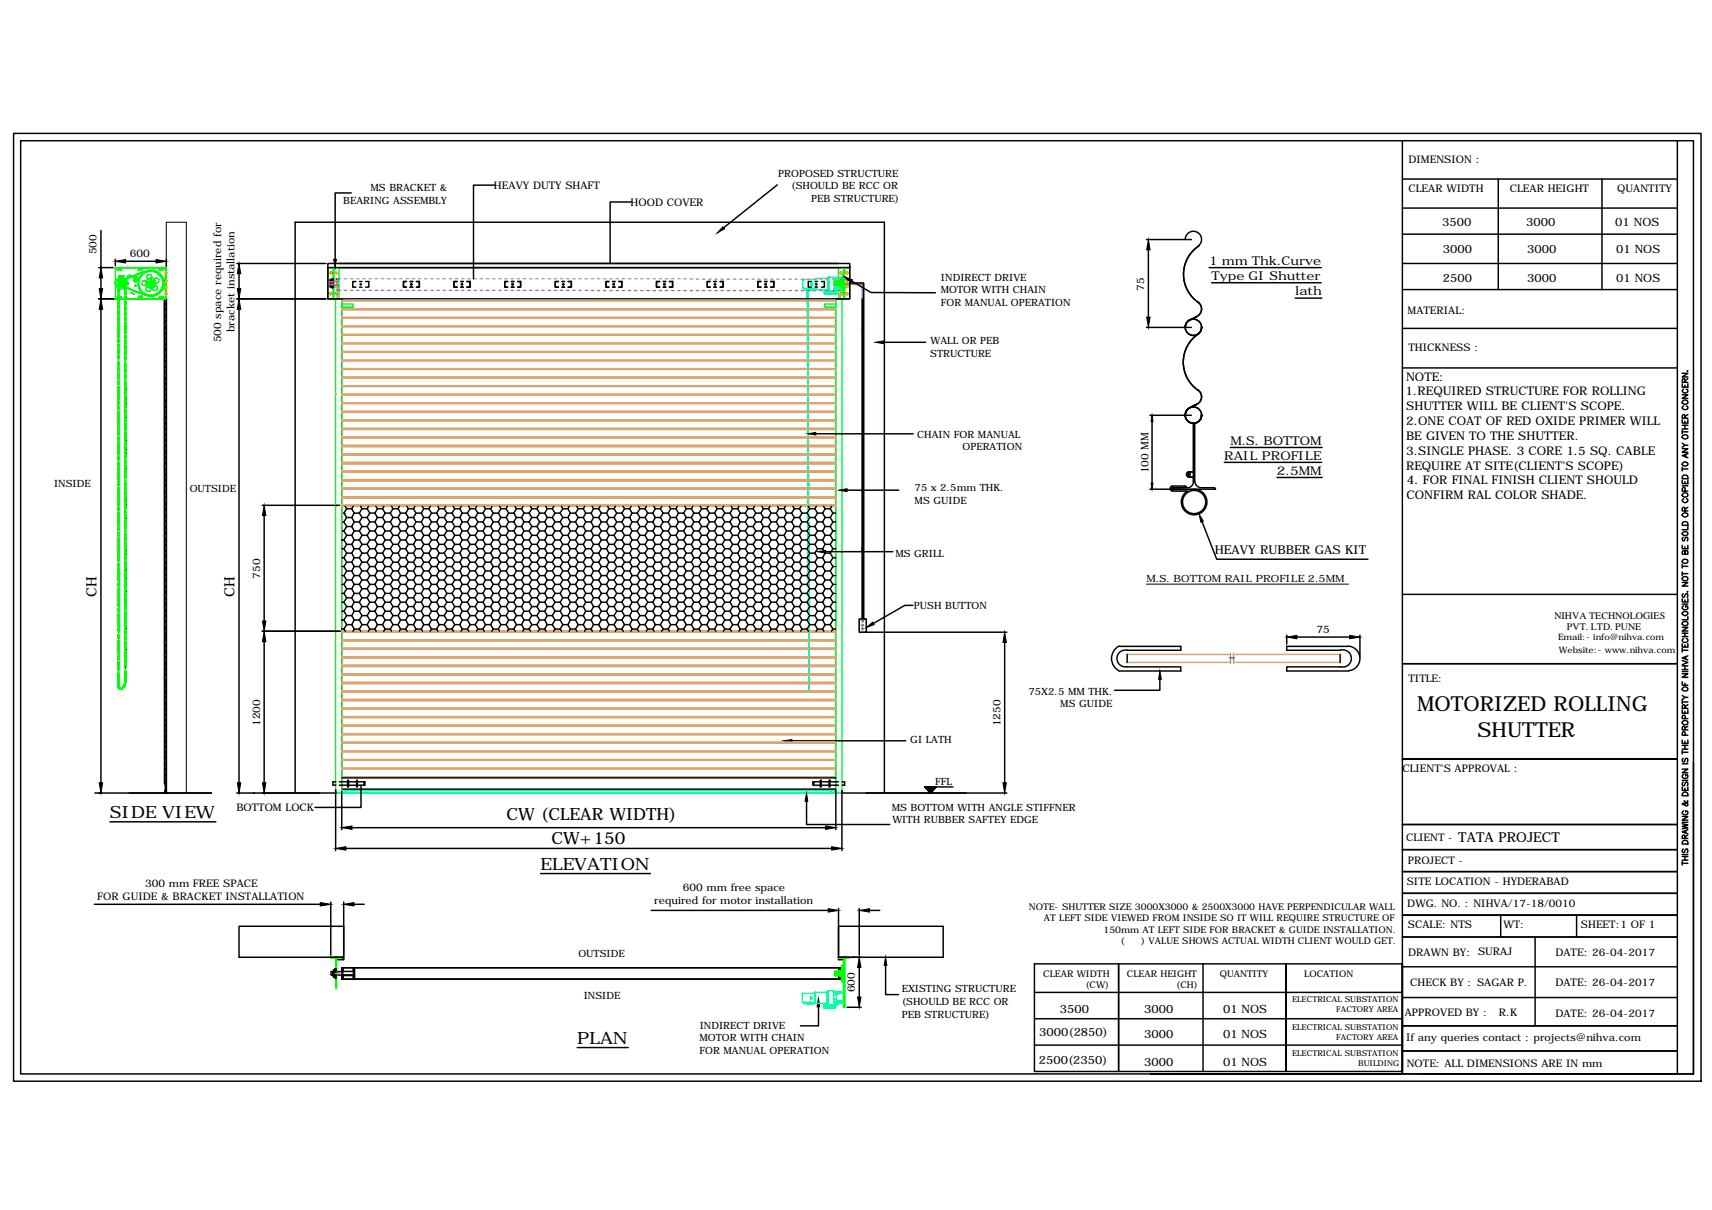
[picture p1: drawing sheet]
<svg xmlns="http://www.w3.org/2000/svg" width="297mm" height="210mm" viewBox="0 0 297 210" stroke-linecap="round" stroke-linejoin="round" font-family="sans-serif">
<defs><g id="words">
<g font-size="3.6">
<text x="245.9" y="123.4">MOTORIZED ROLLING</text>
<text x="256.3" y="127.8">SHUTTER</text>
</g>
<g font-size="2.9">
<text x="19.1" y="142">SIDE VIEW</text>
<text x="87.9" y="142.2">CW (CLEAR WIDTH)</text>
<text x="95.7" y="146.4">CW+150</text>
<text x="93.8" y="150.9">ELEVATION</text>
<text x="100.1" y="181.1">PLAN</text>
</g>
<g font-size="2.5">
<text x="16.7" y="103.6" transform="rotate(-90 16.7 103.6)">CH</text>
<text x="40.7" y="103.6" transform="rotate(-90 40.7 103.6)">CH</text>
</g>
<text font-size="2.4" x="253" y="146.1">TATA PROJECT</text>
<g font-size="2.1">
<text x="209.8" y="46">1 mm Thk.Curve</text>
<text x="210.2" y="48.6">Type GI Shutter</text>
<text x="224.7" y="51.3">lath</text>
<text x="243.9" y="68.6">1.REQUIRED STRUCTURE FOR ROLLING</text>
<text x="244" y="66.1">NOTE:</text>
<text x="244" y="71.2">SHUTTER WILL BE CLIENT'S SCOPE.</text>
<text x="213.5" y="77.2">M.S. BOTTOM</text>
<text x="244" y="76.3">BE GIVEN TO THE SHUTTER.</text>
<text x="244" y="73.7">2.ONE COAT OF RED OXIDE PRIMER WILL</text>
<text x="212.4" y="79.8">RAIL PROFILE</text>
<text x="221.6" y="82.4">2.5MM</text>
<text x="244" y="81.5">REQUIRE AT SITE(CLIENT'S SCOPE)</text>
<text x="244" y="78.9">3.SINGLE PHASE. 3 CORE 1.5 SQ. CABLE</text>
<text x="244" y="86.6">CONFIRM RAL COLOR SHADE.</text>
<text x="244.1" y="84">4. FOR FINAL FINISH CLIENT SHOULD</text>
<text x="210.8" y="96.1">HEAVY RUBBER GAS KIT</text>
</g>
<g font-size="2">
<text x="250.2" y="39.2">3500</text>
<text x="264.8" y="39.2">3000</text>
<text x="280.2" y="39.2">01 NOS</text>
<text x="250.3" y="43.9">3000</text>
<text x="265" y="43.9">3000</text>
<text x="280.4" y="43.9">01 NOS</text>
<text x="250.3" y="48.9">2500</text>
<text x="265" y="48.9">3000</text>
<text x="280.4" y="48.9">01 NOS</text>
<text x="180.3" y="179.7">3000(2850)</text>
<text x="183.9" y="175.8">3500</text>
<text x="198.5" y="175.8">3000</text>
<text x="198.5" y="180">3000</text>
<text x="212.2" y="175.8">01 NOS</text>
<text x="212.2" y="180">01 NOS</text>
<text x="180.2" y="184.6">2500(2350)</text>
<text x="198.5" y="184.9">3000</text>
<text x="212.2" y="184.9">01 NOS</text>
</g>
<g font-size="1.8">
<text x="244.4" y="28.2">DIMENSION :</text>
<text x="85.7" y="32.8">HEAVY DUTY SHAFT</text>
<text x="109.4" y="35.7">HOOD COVER</text>
<text x="244.4" y="33.3">CLEAR WIDTH</text>
<text x="261.9" y="33.3">CLEAR HEIGHT</text>
<text x="280.6" y="33.3">QUANTITY</text>
<text x="16.7" y="44.1" transform="rotate(-90 16.7 44.1)">500</text>
<text x="22.5" y="44.6">600</text>
<text x="198.5" y="50.4" transform="rotate(-90 198.5 50.4)">75</text>
<text x="38.4" y="59.4" transform="rotate(-90 38.4 59.4)">500 space required for</text>
<text x="40.7" y="57.6" transform="rotate(-90 40.7 57.6)">bracket installation</text>
<text x="244.2" y="54.4">MATERIAL:</text>
<text x="244.4" y="60.9">THICKNESS :</text>
<text x="199.3" y="82.1" transform="rotate(-90 199.3 82.1)">100 MM</text>
<text x="45.1" y="100.4" transform="rotate(-90 45.1 100.4)">750</text>
<text x="228.4" y="109.8">75</text>
<text x="244.4" y="118.2">TITLE:</text>
<text x="45.1" y="126" transform="rotate(-90 45.1 126)">1200</text>
<text x="173.6" y="126" transform="rotate(-90 173.6 126)">1250</text>
<text x="243.3" y="133.9">CLIENT'S APPROVAL :</text>
<text x="41" y="140.7">BOTTOM LOCK</text>
<text x="244" y="145.8">CLIENT -</text>
<text x="244.2" y="149.8">PROJECT -</text>
<text x="25.2" y="153.9">300 mm FREE SPACE</text>
<text x="118.5" y="154.5">600 mm free space</text>
<text x="244.1" y="153.6">SITE LOCATION - HYDERABAD</text>
<text x="16.9" y="156.1">FOR GUIDE &amp; BRACKET INSTALLATION</text>
<text x="113.5" y="156.8">required for motor installation</text>
<text x="244.2" y="157.3">DWG. NO. : NIHVA/17-18/0010</text>
<text x="244.3" y="161">SCALE: NTS</text>
<text x="260.8" y="160.9">WT:</text>
<text x="274.3" y="161">SHEET:1 OF 1</text>
<text x="244.3" y="165.8">DRAWN BY: SURAJ</text>
<text x="269.9" y="165.9">DATE: 26-04-2017</text>
<text x="148.3" y="172.2" transform="rotate(-90 148.3 172.2)">600</text>
<text x="244.7" y="171.1">CHECK BY : SAGAR P.</text>
<text x="269.9" y="171.1">DATE: 26-04-2017</text>
<text x="243.7" y="176.2">APPROVED BY :</text>
<text x="260.1" y="176.2">R.K</text>
<text x="269.9" y="176.4">DATE: 26-04-2017</text>
<text x="244" y="180.6">If any queries contact : projects@nihva.com</text>
<text x="244.1" y="185">NOTE: ALL DIMENSIONS ARE IN mm</text>
</g>
<g font-size="1.7">
<text x="59.5" y="35.4">BEARING ASSEMBLY</text>
<text x="64.3" y="33.2">MS BRACKET &amp;</text>
<text x="135" y="30.6">PROPOSED STRUCTURE</text>
<text x="137.3" y="32.8">(SHOULD BE RCC OR</text>
<text x="140.7" y="35">PEB STRUCTURE)</text>
<text x="163.2" y="50.9">MOTOR WITH CHAIN</text>
<text x="163.2" y="53">FOR MANUAL OPERATION</text>
<text x="163.3" y="48.7">INDIRECT DRIVE</text>
<text x="161.4" y="59.7">WALL OR PEB</text>
<text x="161.4" y="61.9">STRUCTURE</text>
<text x="159.2" y="75.9">CHAIN FOR MANUAL</text>
<text x="167" y="78.1">OPERATION</text>
<text x="9.4" y="84.5">INSIDE</text>
<text x="32.9" y="85.4">OUTSIDE</text>
<text x="158.7" y="85.2">75 x 2.5mm THK.</text>
<text x="158.7" y="87.4">MS GUIDE</text>
<text x="155.3" y="96.5">MS GRILL</text>
<text x="198.9" y="101">M.S. BOTTOM RAIL PROFILE 2.5MM</text>
<text x="158.6" y="105.6">PUSH BUTTON</text>
<text x="269.7" y="107.4">NIHVA TECHNOLOGIES</text>
<text x="271.9" y="109.3">PVT. LTD. PUNE</text>
<text x="178.5" y="120.6">75X2.5 MM THK.</text>
<text x="184" y="122.7">MS GUIDE</text>
<text x="157.9" y="129">GI LATH</text>
<text x="162.2" y="136.1">FFL</text>
<text x="154.7" y="140.7">MS BOTTOM WITH ANGLE STIFFNER</text>
<text x="154.8" y="142.8">WITH RUBBER SAFTEY EDGE</text>
<text x="100.4" y="166">OUTSIDE</text>
<text x="101.3" y="173.3">INSIDE</text>
<text x="156.4" y="172.2">EXISTING STRUCTURE</text>
<text x="121.4" y="178.5">INDIRECT DRIVE</text>
<text x="156.4" y="174.4">(SHOULD BE RCC OR</text>
<text x="156.4" y="176.6">PEB STRUCTURE)</text>
<text x="121.4" y="180.7">MOTOR WITH CHAIN</text>
<text x="121.4" y="182.9">FOR MANUAL OPERATION</text>
</g>
<g font-size="1.6">
<text x="178.5" y="157.9">NOTE- SHUTTER SIZE 3000X3000 &amp; 2500X3000 HAVE PERPENDICULAR WALL</text>
<text x="181.1" y="159.8">AT LEFT SIDE VIEWED FROM INSIDE SO IT WILL REQUIRE STRUCTURE OF</text>
<text x="191.5" y="161.8">150mm AT LEFT SIDE FOR BRACKET &amp; GUIDE INSTALLATION.</text>
<text x="194.4" y="163.8">(</text>
<text x="198" y="163.8">) VALUE SHOWS ACTUAL WIDTH CLIENT WOULD GET.</text>
<text x="181" y="169.4">CLEAR WIDTH</text>
<text x="188.3" y="171.4">(CW)</text>
<text x="195.5" y="169.5">CLEAR HEIGHT</text>
<text x="204.1" y="171.5">(CH)</text>
<text x="211.7" y="169.5">QUANTITY</text>
<text x="226.3" y="169.5">LOCATION</text>
</g>
<g font-size="1.5">
<text x="270.3" y="111">Email:- info@nihva.com</text>
<text x="270.5" y="113.4">Website:- www.nihva.com</text>
</g>
<g font-size="1.4">
<text x="224.2" y="173.9">ELECTRICAL SUBSTATION</text>
<text x="224.2" y="178.7">ELECTRICAL SUBSTATION</text>
<text x="231.8" y="175.6">FACTORY AREA</text>
<text x="224.2" y="183.2">ELECTRICAL SUBSTATION</text>
<text x="231.8" y="180.4">FACTORY AREA</text>
<text x="235.7" y="184.9">BUILDING</text>
</g>
</g></defs>
<!-- layer: 0 -->
<g fill="none" stroke="#dda56e" stroke-width=".25">
<path d="M59.3 59.6h85.7M59.3 59.5h85.7M59.3 58.2h85.7M59.3 58h85.7M59.3 56.7h85.7M59.3 56.5h85.7M59.3 55.2h85.7M59.3 55.1h85.7M59.3 53.7h85.7M59.3 53.6h85.7M59.3 52.2h85.7M59.3 52.1h85.7"/>
<path d="M58.2 68.3h.1M59.3 78.9h85.7M59.3 78.8h85.7M59.3 77.5h85.7M59.3 77.3h85.7M59.3 76h85.7M59.3 75.8h85.7M59.3 74.5h85.7M59.3 74.3h85.7M59.3 73h85.7M59.3 72.8h85.7M59.3 71.5h85.7"/>
<path d="M59.3 71.4h85.7M59.3 70h85.7M59.3 69.9h85.7M59.3 68.5h85.7M59.3 68.4h85.7M59.3 67h85.7M59.3 66.9h85.7M59.3 65.6h85.7M59.3 65.4h85.7M59.3 64.1h85.7M59.3 64h85.7M59.3 62.6h85.7"/>
<path d="M59.3 62.5h85.7M59.3 61.1h85.7M59.3 61h85.7M59.3 80.4h85.7M59.3 80.2h85.7M59.3 81.9h85.7M59.3 81.7h85.7M59.3 83.4h85.7M59.3 83.2h85.7M59.3 84.9h85.7M59.3 84.7h85.7M59.3 86.3h85.7"/>
<path d="M59.3 86.2h85.7M59.3 87.8h85.7M59.3 87.7h85.7M59.3 119.9h85.7M59.3 118.6h85.7M59.3 118.4h85.7M59.3 117.1h85.7M59.3 116.9h85.7M59.3 115.6h85.7M59.3 115.4h85.7M59.3 114.1h85.7M59.3 113.9h85.7"/>
<path d="M59.3 112.6h85.7M59.3 112.5h85.7M59.3 111.2h85.7M59.3 111h85.7M59.3 109.7h85.7M59.3 109.5h85.7M195.6 114.9h17.9M195.6 113.5h17.9M214 113.5h18.5M214 114.9h18.5M59.3 134.7h85.7M59.3 133.4h85.7"/>
<path d="M59.3 133.3h85.7M59.3 131.9h85.7M59.3 131.8h85.7M59.3 130.4h85.7M59.3 130.3h85.7M59.3 128.9h85.7M59.3 128.8h85.7M59.3 127.5h85.7M59.3 127.3h85.7M59.3 126h85.7M59.3 125.8h85.7M59.3 124.5h85.7"/>
<path d="M59.3 124.3h85.7M59.3 123h85.7M59.3 122.8h85.7M59.3 121.5h85.7M59.3 121.4h85.7M59.3 120h85.7"/>
</g>
<g fill="none" stroke="#0f0" stroke-width=".25">
<path d="M20 51.8h.4M20 46.5h.4M20.4 46.6l.7 .1-.7 .1M20.4 51.4l.7 .1-.7 .1M20.5 46.6l-.2 .1 .2 .1M20.5 51.4l-.2 .1 .2 .1M20.7 48h.7zM20.7 49.1h.1M20.8 47.9v.1zM20.8 51.8h.7M20.8 46.5h.7M20.8 49l.1 .1z"/>
<path d="M20.8 49.1l.1 .3h.2M20.8 47.9h.1M20.8 49.3h.1M20.9 49.2h.1M20.9 47.9v.1zM20.9 48.9h.1M20.9 49.5l2.3 1 2.4 .8M20.9 49.3h.1M20.9 49h.1M21 48.9h-.1M21 49.3h.1M21 48.9h.1"/>
<path d="M21.1 48.9h-.1M21.1 49.3h.1M21.1 49.4h.1M21.1 47.9l.1 .1zM21.1 48.8h.1M21.1 49.6h.1M21.2 49.3h.1M21.2 48.9h.1M21.2 49h.1M21.2 47.9h.1M21.3 49.3h.1M21.3 47.9v.1z"/>
<path d="M21.3 49.2h.1M21.3 49.1h.1M21.3 49.1l.1 .2-.2 .1M21.3 47.9h.1M21.4 48.6h.1M21.4 49.7h.1M21.5 48.2v-.4h-.9v.4M21.7 48.5h.1M21.7 49.8h.1M21.9 51.8h.6M21.9 46.5h.6M22 48.3h.1"/>
<path d="M22 49.9h.1M22.1 49h.2v.3h-.2M22.3 49v.3M22.3 48.2h.1M22.3 50.1h.1M22.4 47.7h.2zM22.4 47.8l-.4 .1M22.5 48.1h.1M22.5 50.2h.1M22.8 50.8l.2 .1-.1 .1zM22.8 48h.1M22.8 50.3h.1"/>
<path d="M22.9 51.8h.8M22.9 46.5h.8M23 50.9l.4 .1M23.1 47.9h.1M23.1 50.4h.1M23.3 48.2l.1 .3M23.3 48.4l-.1 .2 .2 .3 .3-.1 .1-.1M23.4 47.8h.1M23.4 48.2l.4 .3M23.4 50.5h.1M23.4 48.2l.1-.2-.3-.1-.1 .2 .2 .1M23.6 48.1l.1-.1z"/>
<path d="M23.7 47.7h.1M23.7 50.7h.1M23.7 48.1l.2 .3M23.7 48.5h.1M24 47.5h.1M24 50.7h.1M24 51.8h.7M24 46.5h.7M24 46.6h.6l.2 .1-.2 .1h-.6M24.1 48.5h-.3M24.1 51.4h.6l-.1 .2M24.1 49.3l-.1 .3 .2 .1"/>
<path d="M24.1 49l-.2 .1v.2h.2M24.1 48.5l.1 .1M24.1 51.6h.5M24.1 46.6l-.1 .1 .1 .1M24.1 51.4l-.1 .1 .1 .1M24.1 49.3h.1M24.1 48.9v.1M24.2 49.7l-.1 .3h.2M24.2 48.6l-.2 .1 .1 .3M24.2 48.6l-.4 .1M24.2 48.6h.1M24.2 47.4h.1"/>
<path d="M24.2 50.8h.1M24.3 50v.3h.2M24.3 48.2l-.2 .1 .1 .3M24.5 50.4l-.1 .1 .3 .1M24.5 50.3h.1M24.5 47.4h.1M24.5 50.9h.1M24.5 47.9l-.3 .2 .1 .1M24.7 47.7h-.2v.2M24.7 50.6h.1M24.7 50.6v.1l.1 .2 .2-.1v.2h.3M24.7 47.6v.1"/>
<path d="M24.8 47.3h.1M24.8 51h.1M25 47.5l-.2-.1-.1 .1v.2M25 50.8h.1M25 47.2h.1M25 51.1h.1M25 47.4h.1M25.1 51.8h.7M25.1 46.5h.7M25.3 47.3l-.2-.1-.1 .2M25.3 51h.1M25.3 51v.2l.3-.1"/>
<path d="M25.3 47.1h.1M25.3 51.2h.1M25.6 47h.1M25.6 47.1h-.1l-.2 .1M25.6 51.3h.1M25.6 51.1h.1M25.6 51.1l.1 .2 .2-.1M25.7 46.9a26 26 0 0 0-4.9 2v.4l.1 .1a.3 .3 0 0 1-.1-.3 .3 .3 0 0 1 .1-.3 22 22 0 0 1 5.3-1.9 2.18 2.18 0 0 1 2.1 2.5 2.18 2.18 0 0 1-2.6 1.8M25.7 46.9a2.26 2.26 0 0 1 2.7 2.2 2.26 2.26 0 0 1-2.7 2.2l-2.4-.9-2.4-1M25.7 49.1h.2l-.2 .2M25.7 49.2l.4 .3M25.9 46.9h.1"/>
<path d="M25.9 47.1v-.1l-.2 .1M26 51.2h.1M26 47.1l.1-.1 .2 .1 .1-.1 .3 .1M26 51.2l.1 .1 .2-.1M26 51.3h.1M26 47.1h.1M26 48.7l.1 .2h.1v-.2M26 49.6l.1-.2 .1 .2M26.1 48.7l-.4 .3M26.1 46.9h.1M26.1 51.8h.8M26.1 46.5h.8"/>
<path d="M26.3 48.7l.3 .3M26.3 47.1h.1M26.4 51.3h.1M26.4 51.2h-.1M26.4 46.9h.1M26.6 49.1h-.2l.2 .2M26.6 49.2l-.3 .3M26.7 51.1l-.1 .2-.2-.1M26.7 47.1h.3v.2M26.7 51.3h.1M26.7 51.1h.1M26.7 47h.1"/>
<path d="M27 51.2h.1M27 51v.2l-.3-.1M27 47.1h.1M27 47.2l.1 .1M27 47.3l.2-.1 .1 .1v.1M27.1 51h-.1M27.2 51.1h.1M27.2 51.8h.7M27.2 46.5h.7M27.2 47.2h.1M27.3 50.8v.2h-.3M27.3 47.4h.1"/>
<path d="M27.3 47.5l.2-.1 .1 .1v.2h.2l.1 .1-.1 .1M27.4 50.8h-.1M27.5 50.9h.1M27.6 50.6v.1l-.3 .1M27.6 47.6v.1M27.6 47.5h.1M27.6 50.6h.1M27.7 46.7l.6-.1 .1 .1-.7 .1zM27.7 51.5l.6-.1 .1 .1-.7 .1zM27.7 50.7h.1M27.8 50.3l.1 .2-.3 .1M27.8 47.9l.1 .1"/>
<path d="M27.8 48l.3 .1-.1 .1 .2 .3-.1 .1M27.8 50.6h.1M27.9 47.8h.1M28.1 50.3h.1M28.1 48h.1M28.1 48.6l.2 .3-.1 .1M28.1 50.1h.1M28.1 48.6h.1M28.2 49.3l.1 .1-.2 .3 .1 .1-.2 .2 .1 .2-.1 .1h-.1M28.2 49l.1 .1-.1 .2M28.2 48.2h.1M28.2 48.9v.1"/>
<path d="M28.2 49.9h.1M28.3 48.5h.1M28.3 51.8h.4M28.3 46.5h.4M28.3 49.6h.1M28.3 48.8h.1M28.3 49.3h.1M28.3 49.1h.1M28.4 49.9h.2l-.3 .3zM28.5 48.3a2.18 2.18 0 0 1 0 1.6M28.7 46.4h-8.7v5.4h8.7M28.7 46.4h.2v5.4h-.2"/>
<path d="M28.7 46.4v5.4M56.9 46.4h1.9v5.4h-1.9zM56.9 51.8h1.9M57.8 46.4v5.4M57.9 46.4v5.4M59.3 52.7h1.9v.6h-1.9M59.5 53v.1M144.9 48.8v.6M144.9 48.8v.7zM144.9 49h.1M144.9 49.3h.1M144.9 48.7v.3h.2"/>
<path d="M145 51.8h1.1v85.7h-.3M145 51.8v85.8h1.1M145 52.7h-1.9v.6h1.9M145 51.8h1.1M145.1 49h.1M145.1 49.4h.7h-.7v-.1h-.2v.3h.9M145.1 49.3h-.2v.3M145.3 49.4h.2M145.5 48.2v-1.8h1.9v5.4h-1.9v-1.4M145.6 49.4h.2M145.8 48.7h-.9v.3h.2v-.2h.7M145.8 49.1h-.9h.9"/>
<path d="M145.8 48.9h-1v.5h.3M145.9 48.5v1.2zM145.9 48.5h.2v1.2h-.2M145.9 48.9h.2M145.9 49.4h.2M146.2 46.4h.3v5.4h-.3h.2v-5.3zM146.2 47.7v2.9v-1.5v1.3l-.1-.2v-2.2l.1-.1v1.2zM146.2 47.7v-.2h.2v3.2h-.2v-.1M146.2 48.9h.3M146.2 49.4h.3M146.4 46.4v5.4M146.4 47.5v3.2"/>
<path d="M146.4 49.9h.1M146.4 50h.1M146.4 48.3h.1M146.4 48.4h.1M146.5 46.4v5.4M20.6 64.4v.3M21.7 64.6v.3M20.6 118.9l-.1 .1M59.3 105.4v-53.6h-1.1v85.7h.3M59.3 104.6v32.5M58.2 137.6h1.1M58.6 137.5h.3"/>
<path d="M59 137.5h.3M145 137.5h.3M145.4 137.5h.3M57.4 166h1.9v.2h-1.9zM57.4 166.2h.1M58.3 166.2h.1v5.3h-.1zM144.9 168.6v.6zM144.9 168.7h.1M144.9 169h.1M144.9 168.6v.5M144.9 168.5v.2h.2M145.1 168.6h-.3v.5h1.2"/>
<path d="M145.1 168.7h.1M145.1 169h-.2v.3M145.2 168.6h.2M145.5 166.1h1.9v.1h-1.9zM145.5 168.6h.2M145.8 168.5h-.9v.2h.2v-.1h.7h-.7M145.8 169.1h-.7v-.1h-.2v.3h.9M145.8 168.4v1zM145.8 168.9h-.9h.9M145.8 168.3h.2v1.1h-.2M145.8 168.6h.2M146.1 167.5v2.7v-1.3v1.1l-.1-.1v-2.1h.1v1.1z"/>
<path d="M146.1 167.5v-.1h.2l-.1 1.5M146.2 168.6h.1M146.2 169.1h.1M146.2 168.9l.1 1.4h-.2v-.1M146.2 168.9l.1 1.4M146.3 166.2h.3v8.5h-.3zM146.3 167.4l-.1 1.5M146.3 168.3v1.1M146.5 166.2v.3M146.5 166.9v.7M146.5 168v.7M146.5 169v.7"/>
<path d="M146.5 170.1v.7M146.5 171.2v.7M146.5 172.2v.8M146.5 173.3v.8M146.5 174.4v.3"/>
<circle cx="20.7" cy="48.3" r=".11"/>
<circle cx="20.7" cy="50" r=".11"/>
<circle cx="20.8" cy="49.1" r=".02"/>
<circle cx="20.8" cy="49.3" r=".02"/>
<circle cx="20.9" cy="48.9" r=".02"/>
<circle cx="21.1" cy="49.1" r="1.04"/>
<circle cx="21.1" cy="49.1" r=".78"/>
<circle cx="21.1" cy="49.1" r=".11"/>
<circle cx="21.1" cy="49.1" r=".53"/>
<circle cx="21.1" cy="49.1" r=".57"/>
<circle cx="21.1" cy="49.5" r=".02"/>
<circle cx="21.1" cy="48.7" r=".02"/>
<circle cx="21.4" cy="48.6" r=".02"/>
<circle cx="21.4" cy="49.7" r=".02"/>
<circle cx="21.7" cy="48.5" r=".02"/>
<circle cx="21.7" cy="49.8" r=".02"/>
<circle cx="22" cy="48.3" r=".02"/>
<circle cx="22" cy="49.9" r=".02"/>
<circle cx="22" cy="49.1" r=".11"/>
<circle cx="22.3" cy="48.2" r=".02"/>
<circle cx="22.3" cy="50" r=".02"/>
<circle cx="22.6" cy="48.1" r=".02"/>
<circle cx="22.6" cy="50.2" r=".02"/>
<circle cx="22.8" cy="50.3" r=".02"/>
<circle cx="22.8" cy="48" r=".02"/>
<circle cx="23.1" cy="47.8" r=".02"/>
<circle cx="23.1" cy="50.4" r=".02"/>
<circle cx="23.3" cy="48.1" r=".11"/>
<circle cx="23.4" cy="50.5" r=".02"/>
<circle cx="23.4" cy="47.8" r=".02"/>
<circle cx="23.5" cy="48.6" r=".11"/>
<circle cx="23.5" cy="49.6" r=".11"/>
<circle cx="23.5" cy="48.6" r=".06"/>
<circle cx="23.5" cy="49.6" r=".06"/>
<circle cx="23.7" cy="50.6" r=".02"/>
<circle cx="23.7" cy="47.6" r=".02"/>
<circle cx="24" cy="47.5" r=".02"/>
<circle cx="24" cy="50.7" r=".02"/>
<circle cx="24.3" cy="50.8" r=".02"/>
<circle cx="24.3" cy="47.4" r=".02"/>
<circle cx="24.5" cy="50.9" r=".02"/>
<circle cx="24.5" cy="47.3" r=".02"/>
<circle cx="24.8" cy="51" r=".02"/>
<circle cx="24.8" cy="47.3" r=".02"/>
<circle cx="25" cy="51.1" r=".02"/>
<circle cx="25" cy="47.2" r=".02"/>
<circle cx="25.1" cy="49.1" r=".44"/>
<circle cx="25.3" cy="47.1" r=".02"/>
<circle cx="25.3" cy="51.2" r=".02"/>
<circle cx="25.5" cy="49.1" r=".11"/>
<circle cx="25.6" cy="47" r=".02"/>
<circle cx="25.6" cy="51.3" r=".02"/>
<circle cx="25.7" cy="50.1" r=".44"/>
<circle cx="25.9" cy="46.9" r=".02"/>
<circle cx="25.9" cy="48.1" r=".44"/>
<circle cx="26" cy="51.3" r=".02"/>
<circle cx="26.2" cy="49.1" r=".87"/>
<circle cx="26.2" cy="46.9" r=".02"/>
<circle cx="26.2" cy="49.8" r=".11"/>
<circle cx="26.2" cy="48.5" r=".11"/>
<circle cx="26.2" cy="49.1" r=".28"/>
<circle cx="26.4" cy="51.3" r=".02"/>
<circle cx="26.5" cy="46.9" r=".02"/>
<circle cx="26.7" cy="51.3" r=".02"/>
<circle cx="26.8" cy="47" r=".02"/>
<circle cx="26.8" cy="49.1" r=".11"/>
<circle cx="26.9" cy="50" r=".44"/>
<circle cx="27" cy="51.2" r=".02"/>
<circle cx="27" cy="47.1" r=".02"/>
<circle cx="27.1" cy="48.7" r=".44"/>
<circle cx="27.2" cy="51.1" r=".02"/>
<circle cx="27.3" cy="47.2" r=".02"/>
<circle cx="27.5" cy="50.9" r=".02"/>
<circle cx="27.7" cy="47.5" r=".02"/>
<circle cx="27.7" cy="50.7" r=".02"/>
<circle cx="27.9" cy="50.6" r=".02"/>
<circle cx="27.9" cy="47.8" r=".02"/>
<circle cx="28.1" cy="50.3" r=".02"/>
<circle cx="28.1" cy="48" r=".02"/>
<circle cx="28.2" cy="50" r=".02"/>
<circle cx="28.2" cy="48.2" r=".02"/>
<circle cx="28.2" cy="49.8" r=".02"/>
<circle cx="28.3" cy="48.5" r=".02"/>
<circle cx="28.3" cy="49.6" r=".02"/>
<circle cx="28.3" cy="48.7" r=".02"/>
<circle cx="28.4" cy="49.3" r=".02"/>
<circle cx="28.4" cy="49" r=".02"/>
<circle cx="57.4" cy="47.3" r=".15"/>
<circle cx="57.4" cy="48.6" r=".15"/>
<circle cx="57.4" cy="50.9" r=".15"/>
<circle cx="57.4" cy="49.7" r=".15"/>
<circle cx="58.4" cy="47.3" r=".15"/>
<circle cx="58.4" cy="48.6" r=".15"/>
<circle cx="58.4" cy="50.9" r=".15"/>
<circle cx="58.4" cy="49.7" r=".15"/>
<circle cx="146" cy="50.9" r=".15"/>
<circle cx="146" cy="47.3" r=".15"/>
<circle cx="147" cy="48.6" r=".15"/>
<circle cx="147" cy="47.3" r=".15"/>
<circle cx="147" cy="50.9" r=".15"/>
<circle cx="147" cy="49.7" r=".15"/>
</g>
<path d="M58.5 50.3v1.5h-1.6M145.8 51.2v.6h1.6" fill="none" stroke="#b88a5c" stroke-width=".25"/>
<g fill="none" stroke="#f0f" stroke-width=".25">
<path d="M58.5 49.6l.2 .1M58.5 48.9h-1.4v.5h1.4M58.7 48.4v2M59.1 48.4h-.6v2h.6M59.7 48.4h.4M59.7 50.4h.4M60.8 48.4h.4M60.8 50.4h.4M61.9 48.4h.4M61.9 50.4h.4M62.9 48.4h.5M62.9 50.4h.5"/>
<path d="M64 48.4h.5M64 50.4h.5M65.1 48.4h.4M65.1 50.4h.4M66.2 48.4h.4M66.2 50.4h.4M67.2 48.4h.5M67.2 50.4h.5M68.3 48.4h.4M68.3 50.4h.4M69.4 48.4h.4M69.4 50.4h.4"/>
<path d="M70.4 48.4h.5M70.4 50.4h.5M71.5 48.4h.5M71.5 50.4h.5M72.6 48.4h.4M72.6 50.4h.4M73.6 48.4h.5M73.6 50.4h.5M74.7 48.4h.5M74.7 50.4h.5M75.8 48.4h.4M75.8 50.4h.4"/>
<path d="M76.9 48.4h.4M76.9 50.4h.4M78 48.4h.4M78 50.4h.4M79 48.4h.4M79 50.4h.4M80.1 48.4h.4M80.1 50.4h.4M81.1 48.4h.5M81.1 50.4h.5M82.2 48.4h.5M82.2 50.4h.5"/>
<path d="M83.3 48.4h.4M83.3 50.4h.4M84.4 48.4h.4M84.4 50.4h.4M85.5 48.4h.4M85.5 50.4h.4M86.5 48.4h.4M86.5 50.4h.4M87.6 48.4h.4M87.6 50.4h.4M88.7 48.4h.4M88.7 50.4h.4"/>
<path d="M89.7 48.4h.5M89.7 50.4h.5M90.8 48.4h.4M90.8 50.4h.4M91.9 48.4h.4M91.9 50.4h.4M92.9 48.4h.5M92.9 50.4h.5M94 48.4h.4M94 50.4h.4M95.1 48.4h.4M95.1 50.4h.4"/>
<path d="M96.2 48.4h.4M96.2 50.4h.4M97.2 48.4h.4M97.2 50.4h.4M98.3 48.4h.4M98.3 50.4h.4M99.4 48.4h.4M99.4 50.4h.4M100.4 48.4h.5M100.4 50.4h.5M101.5 48.4h.5M101.5 50.4h.5"/>
<path d="M102.6 48.4h.4M102.6 50.4h.4M103.7 48.4h.4M103.7 50.4h.4M104.7 48.4h.4M104.7 50.4h.4M105.8 48.4h.4M105.8 50.4h.4M106.9 48.4h.4M106.9 50.4h.4M107.9 48.4h.5M107.9 50.4h.5"/>
<path d="M109 48.4h.5M109 50.4h.5M110.1 48.4h.4M110.1 50.4h.4M111.2 48.4h.4M111.2 50.4h.4M112.2 48.4h.5M112.2 50.4h.5M113.3 48.4h.4M113.3 50.4h.4M114.4 48.4h.4M114.4 50.4h.4"/>
<path d="M115.4 48.4h.5M115.4 50.4h.5M116.5 48.4h.5M116.5 50.4h.5M117.6 48.4h.4M117.6 50.4h.4M118.6 48.4h.5M118.6 50.4h.5M119.7 48.4h.5M119.7 50.4h.5M120.8 48.4h.4M120.8 50.4h.4"/>
<path d="M121.9 48.4h.4M121.9 50.4h.4M123 48.4h.4M123 50.4h.4M124 48.4h.4M124 50.4h.4M125.1 48.4h.4M125.1 50.4h.4M126.2 48.4h.4M126.2 50.4h.4M127.2 48.4h.5M127.2 50.4h.5"/>
<path d="M128.3 48.4h.4M128.3 50.4h.4M129.4 48.4h.4M129.4 50.4h.4M130.5 48.4h.4M130.5 50.4h.4M131.5 48.4h.4M131.5 50.4h.4M132.6 48.4h.4M132.6 50.4h.4M133.7 48.4h.4M133.7 50.4h.4"/>
<path d="M134.7 48.4h.5M134.7 50.4h.5M135.8 48.4h.4M135.8 50.4h.4M136.9 48.4h.4M136.9 50.4h.4M138 48.4h.4M138 50.4h.4M139 48.4h.4M139 50.4h.4M140.1 48.4h.4M140.1 50.4h.4"/>
<path d="M141.2 48.4h.4M141.2 50.4h.4M142.2 48.4h.4M142.2 50.4h.4M143.3 48.4h.4M143.3 50.4h.4M144.4 48.4h.4M144.4 50.4h.4M145.4 48.4h.6M145.4 50.4h.6M145.9 48.4v2M146 48.4v2"/>
</g>
<path d="M58.7 49l-.2 .1" fill="none" stroke="#b85c8a" stroke-width=".25"/>
<g fill="none" stroke="#000" stroke-width=".25">
<path d="M2.4 23.1h292.7v164.5h-292.7zM3.6 24.4h290.2v161.9h-290.2zM17.5 40v6.4M60.9 33.5h-2.7v11.5M85.9 32.1h-3.7v16.3M109.6 35h-3.7v10.7M134.9 32.1l-9.4 7.4M243.3 24.4v161.9M243.3 31.1h47.7M243.3 36.1h47.7M260 31.1v19.1M277.9 31.1v19.1"/>
<path d="M291 24.4v161.9h-47.7M17.1 51.8h11.1M17.1 46.4h2.5M17.5 48.2v1.9M17.5 53.7v82.1M20 45v1.1M21.8 45.3h5.3M28.9 45v1.1M41.1 51.8h15.4M41.1 45.7h15.4M41.5 47.5v2.6M41.5 53.7v82.1"/>
<path d="M56.9 45.7h90.5v.7h-90.5zM57.2 48.9h.6M57.2 49.4h.6M57.2 49.1h.1M57.6 48.3h.2v1.7h-.2zM57.6 48.8h-.4v.7h.4M57.6 48.5h-.3v1.3h.3M57.6 48.5h.2M57.6 48.6h.2M57.6 49.7h.2M57.6 49.9h.2M58.8 45.7h86.7"/>
<path d="M59.3 51.9h.1M61.8 48.8h-.6v1h.6M62.4 49.8h.4M62.4 48.8h.4M62.5 49.3h.2l-.1 .1zM63.4 48.8h.6v1h-.6M70.5 48.8h-.5v1h.5M71.1 49.8h.5M71.1 48.8h.5M71.3 49.3h.1v.1h-.1zM72.2 48.8h.6v1h-.6M79.3 48.8h-.5v1h.5"/>
<path d="M80 49.8h.4M80 48.8h.4M80.1 49.3h.1l-.1 .1zM81 48.8h.6v1h-.6M88.1 48.8h-.5v1h.5M88.7 49.8h.5M88.7 48.8h.5M88.8 49.3h.2v.1h-.2zM89.8 48.8h.5v1h-.5M96.9 48.8h-.6v1h.6M97.5 49.8h.4M97.5 48.8h.4"/>
<path d="M97.6 49.3h.2l-.1 .1zM98.6 48.8h.5v1h-.5M105.6 48.8h-.5v1h.5M106.3 49.8h.4M106.3 48.8h.4M106.4 49.3h.2v.1h-.2zM107.4 48.8h.5v1h-.5M114.5 48.8h-.6v1h.6M115.1 49.8h.4M115.1 48.8h.4M115.2 49.3h.2l-.1 .1zM116.1 48.8h.6v1h-.6"/>
<path d="M123.2 48.8h-.5v1h.5M123.9 49.8h.4M123.9 48.8h.4M124 49.3h.1v.1zM125 48.8h.5v1h-.5M132 48.8h-.5v1h.5M132.7 49.8h.4M132.7 48.8h.4M132.7 49.3h.3l-.2 .1zM133.7 48.8h.6v1h-.6M140.8 48.8h-.6v1h.6M141.4 49.8h.4"/>
<path d="M141.4 48.8h.4M141.5 49.3h.2l-.1 .1zM142.5 48.8h.5v1h-.5M145.8 48.9h.6M147.4 49.1h2.4v58.3h.5v2.3h-1.2v-2.3h.5v-55.6M147.4 46.1v5.7h-90.5v-5.4M147.8 48.8l3.3 1.9 11.2 .1M149.6 57.1v.1M153.4 59.4h7.2M198.9 41.6h7.8M198.9 56.8h7.8M199.2 43.3v11.7"/>
<path d="M205.6 56.8h.1M205.6 41.5a1.42 1.42 0 0 1 2.1-1.2 1.42 1.42 0 0 1 .2 2.4M206.3 55.6l1.3-.7-1.3 .7a1.42 1.42 0 0 0 .1 2.4 1.42 1.42 0 0 0 2.1-1.2M207.7 52.4a1.42 1.42 0 0 1 .8 1.2 1.42 1.42 0 0 1-.8 1.3 1.42 1.42 0 0 0 .1-2.5M207.9 57.9a1.42 1.42 0 0 0-.2-2.4 1.42 1.42 0 0 0-2.1 1.3 1.42 1.42 0 0 1 2.2-1.3 1.42 1.42 0 0 1 0 2.5M208 57.9a5.9 5.9 0 0 0 0 9.9M208 42.6a5.9 5.9 0 0 0 0 9.9M208.5 56.8h.1M209.8 46.4h19.5M210.2 49.1h19M224.7 51.7h4.6M243.3 45.7h47.7"/>
<path d="M243.3 40.6h47.7M243.3 57h47.7M243.3 50.2h47.7M21.7 67.6h.1M21.7 69.2h.1M21.7 70h.1M21.7 72.5h.1M21.7 76.4h.1M21.7 78h.1M21.7 78.7h.1M21.7 74v.1M141.5 75.3h16.9"/>
<path d="M199.5 72h7.2M199.9 73.1v10.7M205.6 72h.1M206.3 70.8a1.42 1.42 0 0 0 .1 2.5 1.42 1.42 0 0 0 2.1-1.3M207 73.4v10.1M207.3 73.6v9.8a1.16 1.16 0 0 0 1.2 1.2M207.4 73.4l-.1 .1M207.6 70.1l-1.3 .7 1.3-.7M207.7 67.6a1.42 1.42 0 0 1 .8 1.3 1.42 1.42 0 0 1-.8 1.2M207.8 67.7a1.42 1.42 0 0 1-.1 2.4M207.9 73.2a1.42 1.42 0 0 0-.2-2.4 1.42 1.42 0 0 0-2.1 1.2 1.42 1.42 0 0 1 2.2-1.2 1.42 1.42 0 0 1 0 2.4M208.5 72h.1"/>
<path d="M213.5 77.6h15.9M243.3 63.8h47.7M291.9 77.8h.9l-.9 .7h.9M291.9 75.7a.49 .49 0 0 1 .6-.3 .49 .49 0 0 1 .3 .6 .53 .53 0 0 1-.6 .1 .53 .53 0 0 1-.3-.4zM291.9 72.8v.6h.9v-.6M291.9 68.5h.9l-.9 .6h.9M291.9 66.6v.6h.9v-.6M291.9 64.8h.9l-.9 .6h.9M291.9 74.6v.7M291.9 76.9l.4 .3M291.9 74.9h.9M291.9 74.4h.9"/>
<path d="M291.9 73.8h.9M292 69.5a.45 .45 0 0 1 .7-.1 .45 .45 0 0 1 0 .7 .45 .45 0 0 1-.7-.1l-.1-.1zM292.1 70.4a.32 .32 0 0 0-.2 .4 .32 .32 0 0 0 .4 .3 .38 .38 0 0 0 .5-.1 .38 .38 0 0 0-.1-.5l-.1-.1M292.1 67.5a.38 .38 0 0 0-.1 .6 .38 .38 0 0 0 .6 0l.2-.2v-.3l-.2-.1M292.3 72.5v-.5l-.2-.1-.2 .3v.3h.9M292.3 66.3v-.5l-.2-.1-.2 .2v.4h.9M292.3 66.8v.4M292.3 73.1v.3M292.3 73.8v.6M292.5 78.8v.5M292.8 64.3h.1M292.8 78.7l-.9 .3 .9 .4"/>
<path d="M292.8 77.2h-.5l-.4 .4M292.8 71.9l-.5 .3M292.8 65.7l-.5 .3M21.7 81.2h.1M21.7 86.7h.1M21.7 87.5h.1M21.7 90h.1M21.7 95.5h.1M21.7 96.3h.1M21.7 98.7h.1M21.7 82.8h.1M21.7 85.1v.1"/>
<path d="M21.7 91.6h.1M21.7 93.9h.1M45.5 87.7h13.5M45.8 89.4v18.3M59.3 93.7h.4M59.3 95.2h.4M59.3 96.8h.4M59.3 98.3h.4M59.3 99.9h.4M59.4 92.1h.3M59.5 90.5h.2M59.7 89h.1"/>
<path d="M59.7 99.9l.4 .7M59.7 98.3l.4 .7M59.7 96.8l.4 .7M59.7 95.2l.4 .8M59.7 93.7l.4 .7M59.7 92.1l.4 .8M59.7 90.5l.4 .8M59.7 89l.4 .8M59.9 87.8l.2 .5M60.1 88.3h.9M60.1 89.8h.9M60.1 91.3h.9"/>
<path d="M60.1 92.9h.9M60.1 94.4h.9M60.1 96h.9M60.1 97.5h.9M60.1 99h.9M60.1 88.3l-.4 .7M60.1 89.8l-.4 .7M60.1 91.3l-.4 .8M60.1 92.9l-.4 .8M60.1 94.4l-.4 .8M60.1 96l-.4 .8M60.1 97.5l-.4 .8"/>
<path d="M60.1 99l-.4 .9M61 99l.5 .9M61 97.5l.5 .8M61 96l.5 .8M61 94.4l.5 .8M61 92.9l.5 .8M61 91.3l.5 .8M61 89.8l.5 .7M61 88.3l.5 .7M61.3 87.8l-.3 .5M61.5 89h.8M61.5 90.5h.8"/>
<path d="M61.5 92.1h.8M61.5 93.7h.8M61.5 95.2h.8M61.5 96.8h.8M61.5 98.3h.8M61.5 99.9h.8M61.5 89l-.5 .8M61.5 90.5l-.5 .8M61.5 92.1l-.5 .8M61.5 93.7l-.5 .7M61.5 95.2l-.5 .8M61.5 96.8l-.5 .7"/>
<path d="M61.5 98.3l-.5 .7M61.5 99.9l-.5 .7M62.3 99.9l.5 .7M62.3 98.3l.5 .7M62.3 96.8l.5 .7M62.3 95.2l.5 .8M62.3 93.7l.5 .7M62.3 92.1l.5 .8M62.3 90.5l.5 .8M62.3 89l.5 .8M62.6 87.8l.2 .5M62.8 88.3h.9"/>
<path d="M62.8 89.8h.9M62.8 91.3h.9M62.8 92.9h.9M62.8 94.4h.9M62.8 96h.9M62.8 97.5h.9M62.8 99h.9M62.8 88.3l-.5 .7M62.8 89.8l-.5 .7M62.8 91.3l-.5 .8M62.8 92.9l-.5 .8M62.8 94.4l-.5 .8"/>
<path d="M62.8 96l-.5 .8M62.8 97.5l-.5 .8M62.8 99l-.5 .9M63.7 99l.5 .9M63.7 97.5l.5 .8M63.7 96l.5 .8M63.7 94.4l.5 .8M63.7 92.9l.5 .8M63.7 91.3l.5 .8M63.7 89.8l.5 .7M63.7 88.3l.5 .7M64 87.8l-.3 .5"/>
<path d="M64.2 89h.9M64.2 90.5h.9M64.2 92.1h.9M64.2 93.7h.9M64.2 95.2h.9M64.2 96.8h.9M64.2 98.3h.9M64.2 99.9h.9M64.2 89l-.5 .8M64.2 90.5l-.5 .8M64.2 92.1l-.5 .8M64.2 93.7l-.5 .7"/>
<path d="M64.2 95.2l-.5 .8M64.2 96.8l-.5 .7M64.2 98.3l-.5 .7M64.2 99.9l-.5 .7M65.1 99.9l.4 .7M65.1 98.3l.4 .7M65.1 96.8l.4 .7M65.1 95.2l.4 .8M65.1 93.7l.4 .7M65.1 92.1l.4 .8M65.1 90.5l.4 .8M65.1 89l.4 .8"/>
<path d="M65.2 87.8l.3 .5M65.5 88.3h.9M65.5 89.8h.9M65.5 91.3h.9M65.5 92.9h.9M65.5 94.4h.9M65.5 96h.9M65.5 97.5h.9M65.5 99h.9M65.5 88.3l-.4 .7M65.5 89.8l-.4 .7M65.5 91.3l-.4 .8"/>
<path d="M65.5 92.9l-.4 .8M65.5 94.4l-.4 .8M65.5 96l-.4 .8M65.5 97.5l-.4 .8M65.5 99l-.4 .9M66.4 99l.4 .9M66.4 97.5l.4 .8M66.4 96l.4 .8M66.4 94.4l.4 .8M66.4 92.9l.4 .8M66.4 91.3l.4 .8M66.4 89.8l.4 .7"/>
<path d="M66.4 88.3l.4 .7M66.6 87.8l-.2 .5M66.8 89h.9M66.8 90.5h.9M66.8 92.1h.9M66.8 93.7h.9M66.8 95.2h.9M66.8 96.8h.9M66.8 98.3h.9M66.8 99.9h.9M66.8 89l-.4 .8M66.8 90.5l-.4 .8"/>
<path d="M66.8 92.1l-.4 .8M66.8 93.7l-.4 .7M66.8 95.2l-.4 .8M66.8 96.8l-.4 .7M66.8 98.3l-.4 .7M66.8 99.9l-.4 .7M67.7 99.9l.5 .7M67.7 98.3l.5 .7M67.7 96.8l.5 .7M67.7 95.2l.5 .8M67.7 93.7l.5 .7M67.7 92.1l.5 .8"/>
<path d="M67.7 90.5l.5 .8M67.7 89l.5 .8M67.9 87.8l.3 .5M68.2 88.3h.9M68.2 89.8h.9M68.2 91.3h.9M68.2 92.9h.9M68.2 94.4h.9M68.2 96h.9M68.2 97.5h.9M68.2 99h.9M68.2 88.3l-.5 .7"/>
<path d="M68.2 89.8l-.5 .7M68.2 91.3l-.5 .8M68.2 92.9l-.5 .8M68.2 94.4l-.5 .8M68.2 96l-.5 .8M68.2 97.5l-.5 .8M68.2 99l-.5 .9M69.1 99l.4 .9M69.1 97.5l.4 .8M69.1 96l.4 .8M69.1 94.4l.4 .8M69.1 92.9l.4 .8"/>
<path d="M69.1 91.3l.4 .8M69.1 89.8l.4 .7M69.1 88.3l.4 .7M69.3 87.8l-.2 .5M69.5 89h.9M69.5 90.5h.9M69.5 92.1h.9M69.5 93.7h.9M69.5 95.2h.9M69.5 96.8h.9M69.5 98.3h.9M69.5 99.9h.9"/>
<path d="M69.5 89l-.4 .8M69.5 90.5l-.4 .8M69.5 92.1l-.4 .8M69.5 93.7l-.4 .7M69.5 95.2l-.4 .8M69.5 96.8l-.4 .7M69.5 98.3l-.4 .7M69.5 99.9l-.4 .7M70.4 99.9l.5 .7M70.4 98.3l.5 .7M70.4 96.8l.5 .7M70.4 95.2l.5 .8"/>
<path d="M70.4 93.7l.5 .7M70.4 92.1l.5 .8M70.4 90.5l.5 .8M70.4 89l.5 .8M70.6 87.8l.3 .5M70.9 88.3h.8M70.9 89.8h.8M70.9 91.3h.8M70.9 92.9h.8M70.9 94.4h.8M70.9 96h.8M70.9 97.5h.8"/>
<path d="M70.9 99h.8M70.9 88.3l-.5 .7M70.9 89.8l-.5 .7M70.9 91.3l-.5 .8M70.9 92.9l-.5 .8M70.9 94.4l-.5 .8M70.9 96l-.5 .8M70.9 97.5l-.5 .8M70.9 99l-.5 .9M71.7 99l.5 .9M71.7 97.5l.5 .8M71.7 96l.5 .8"/>
<path d="M71.7 94.4l.5 .8M71.7 92.9l.5 .8M71.7 91.3l.5 .8M71.7 89.8l.5 .7M71.7 88.3l.5 .7M72 87.8l-.3 .5M72.2 89h.9M72.2 90.5h.9M72.2 92.1h.9M72.2 93.7h.9M72.2 95.2h.9M72.2 96.8h.9"/>
<path d="M72.2 98.3h.9M72.2 99.9h.9M72.2 89l-.5 .8M72.2 90.5l-.5 .8M72.2 92.1l-.5 .8M72.2 93.7l-.5 .7M72.2 95.2l-.5 .8M72.2 96.8l-.5 .7M72.2 98.3l-.5 .7M72.2 99.9l-.5 .7M73.1 99.9l.4 .7M73.1 98.3l.4 .7"/>
<path d="M73.1 96.8l.4 .7M73.1 95.2l.4 .8M73.1 93.7l.4 .7M73.1 92.1l.4 .8M73.1 90.5l.4 .8M73.1 89l.4 .8M73.3 87.8l.2 .5M73.5 88.3h.9M73.5 89.8h.9M73.5 91.3h.9M73.5 92.9h.9M73.5 94.4h.9"/>
<path d="M73.5 96h.9M73.5 97.5h.9M73.5 99h.9M73.5 88.3l-.4 .7M73.5 89.8l-.4 .7M73.5 91.3l-.4 .8M73.5 92.9l-.4 .8M73.5 94.4l-.4 .8M73.5 96l-.4 .8M73.5 97.5l-.4 .8M73.5 99l-.4 .9M74.4 99l.5 .9"/>
<path d="M74.4 97.5l.5 .8M74.4 96l.5 .8M74.4 94.4l.5 .8M74.4 92.9l.5 .8M74.4 91.3l.5 .8M74.4 89.8l.5 .7M74.4 88.3l.5 .7M74.7 87.8l-.3 .5M74.9 89h.9M74.9 90.5h.9M74.9 92.1h.9M74.9 93.7h.9"/>
<path d="M74.9 95.2h.9M74.9 96.8h.9M74.9 98.3h.9M74.9 99.9h.9M74.9 89l-.5 .8M74.9 90.5l-.5 .8M74.9 92.1l-.5 .8M74.9 93.7l-.5 .7M74.9 95.2l-.5 .8M74.9 96.8l-.5 .7M74.9 98.3l-.5 .7M74.9 99.9l-.5 .7"/>
<path d="M75.8 99.9l.4 .7M75.8 98.3l.4 .7M75.8 96.8l.4 .7M75.8 95.2l.4 .8M75.8 93.7l.4 .7M75.8 92.1l.4 .8M75.8 90.5l.4 .8M75.8 89l.4 .8M76 87.8l.2 .5M76.2 88.3h.9M76.2 89.8h.9M76.2 91.3h.9"/>
<path d="M76.2 92.9h.9M76.2 94.4h.9M76.2 96h.9M76.2 97.5h.9M76.2 99h.9M76.2 88.3l-.4 .7M76.2 89.8l-.4 .7M76.2 91.3l-.4 .8M76.2 92.9l-.4 .8M76.2 94.4l-.4 .8M76.2 96l-.4 .8M76.2 97.5l-.4 .8"/>
<path d="M76.2 99l-.4 .9M77.1 99l.4 .9M77.1 97.5l.4 .8M77.1 96l.4 .8M77.1 94.4l.4 .8M77.1 92.9l.4 .8M77.1 91.3l.4 .8M77.1 89.8l.4 .7M77.1 88.3l.4 .7M77.3 87.8l-.2 .5M77.5 89h.9M77.5 90.5h.9"/>
<path d="M77.5 92.1h.9M77.5 93.7h.9M77.5 95.2h.9M77.5 96.8h.9M77.5 98.3h.9M77.5 99.9h.9M77.5 89l-.4 .8M77.5 90.5l-.4 .8M77.5 92.1l-.4 .8M77.5 93.7l-.4 .7M77.5 95.2l-.4 .8M77.5 96.8l-.4 .7"/>
<path d="M77.5 98.3l-.4 .7M77.5 99.9l-.4 .7M78.4 99.9l.5 .7M78.4 98.3l.5 .7M78.4 96.8l.5 .7M78.4 95.2l.5 .8M78.4 93.7l.5 .7M78.4 92.1l.5 .8M78.4 90.5l.5 .8M78.4 89l.5 .8M78.6 87.8l.3 .5M78.9 88.3h.9"/>
<path d="M78.9 89.8h.9M78.9 91.3h.9M78.9 92.9h.9M78.9 94.4h.9M78.9 96h.9M78.9 97.5h.9M78.9 99h.9M78.9 88.3l-.5 .7M78.9 89.8l-.5 .7M78.9 91.3l-.5 .8M78.9 92.9l-.5 .8M78.9 94.4l-.5 .8"/>
<path d="M78.9 96l-.5 .8M78.9 97.5l-.5 .8M78.9 99l-.5 .9M79.8 99l.4 .9M79.8 97.5l.4 .8M79.8 96l.4 .8M79.8 94.4l.4 .8M79.8 92.9l.4 .8M79.8 91.3l.4 .8M79.8 89.8l.4 .7M79.8 88.3l.4 .7M80 87.8l-.2 .5"/>
<path d="M80.2 89h.9M80.2 90.5h.9M80.2 92.1h.9M80.2 93.7h.9M80.2 95.2h.9M80.2 96.8h.9M80.2 98.3h.9M80.2 99.9h.9M80.2 89l-.4 .8M80.2 90.5l-.4 .8M80.2 92.1l-.4 .8M80.2 93.7l-.4 .7"/>
<path d="M80.2 95.2l-.4 .8M80.2 96.8l-.4 .7M80.2 98.3l-.4 .7M80.2 99.9l-.4 .7M81.1 99.9l.5 .7M81.1 98.3l.5 .7M81.1 96.8l.5 .7M81.1 95.2l.5 .8M81.1 93.7l.5 .7M81.1 92.1l.5 .8M81.1 90.5l.5 .8M81.1 89l.5 .8"/>
<path d="M81.3 87.8l.3 .5M81.6 88.3h.9M81.6 89.8h.9M81.6 91.3h.9M81.6 92.9h.9M81.6 94.4h.9M81.6 96h.9M81.6 97.5h.9M81.6 99h.9M81.6 88.3l-.5 .7M81.6 89.8l-.5 .7M81.6 91.3l-.5 .8"/>
<path d="M81.6 92.9l-.5 .8M81.6 94.4l-.5 .8M81.6 96l-.5 .8M81.6 97.5l-.5 .8M81.6 99l-.5 .9M82.5 99l.4 .9M82.5 97.5l.4 .8M82.5 96l.4 .8M82.5 94.4l.4 .8M82.5 92.9l.4 .8M82.5 91.3l.4 .8M82.5 89.8l.4 .7"/>
<path d="M82.5 88.3l.4 .7M82.7 87.8l-.2 .5M82.9 89h.9M82.9 90.5h.9M82.9 92.1h.9M82.9 93.7h.9M82.9 95.2h.9M82.9 96.8h.9M82.9 98.3h.9M82.9 99.9h.9M82.9 89l-.4 .8M82.9 90.5l-.4 .8"/>
<path d="M82.9 92.1l-.4 .8M82.9 93.7l-.4 .7M82.9 95.2l-.4 .8M82.9 96.8l-.4 .7M82.9 98.3l-.4 .7M82.9 99.9l-.4 .7M83.8 99.9l.4 .7M83.8 98.3l.4 .7M83.8 96.8l.4 .7M83.8 95.2l.4 .8M83.8 93.7l.4 .7M83.8 92.1l.4 .8"/>
<path d="M83.8 90.5l.4 .8M83.8 89l.4 .8M84 87.8l.2 .5M84.2 88.3h.9M84.2 89.8h.9M84.2 91.3h.9M84.2 92.9h.9M84.2 94.4h.9M84.2 96h.9M84.2 97.5h.9M84.2 99h.9M84.2 88.3l-.4 .7"/>
<path d="M84.2 89.8l-.4 .7M84.2 91.3l-.4 .8M84.2 92.9l-.4 .8M84.2 94.4l-.4 .8M84.2 96l-.4 .8M84.2 97.5l-.4 .8M84.2 99l-.4 .9M85.1 99l.5 .9M85.1 97.5l.5 .8M85.1 96l.5 .8M85.1 94.4l.5 .8M85.1 92.9l.5 .8"/>
<path d="M85.1 91.3l.5 .8M85.1 89.8l.5 .7M85.1 88.3l.5 .7M85.4 87.8l-.3 .5M85.6 89h.9M85.6 90.5h.9M85.6 92.1h.9M85.6 93.7h.9M85.6 95.2h.9M85.6 96.8h.9M85.6 98.3h.9M85.6 99.9h.9"/>
<path d="M85.6 89l-.5 .8M85.6 90.5l-.5 .8M85.6 92.1l-.5 .8M85.6 93.7l-.5 .7M85.6 95.2l-.5 .8M85.6 96.8l-.5 .7M85.6 98.3l-.5 .7M85.6 99.9l-.5 .7M86.5 99.9l.4 .7M86.5 98.3l.4 .7M86.5 96.8l.4 .7M86.5 95.2l.4 .8"/>
<path d="M86.5 93.7l.4 .7M86.5 92.1l.4 .8M86.5 90.5l.4 .8M86.5 89l.4 .8M86.7 87.8l.2 .5M86.9 88.3h.9M86.9 89.8h.9M86.9 91.3h.9M86.9 92.9h.9M86.9 94.4h.9M86.9 96h.9M86.9 97.5h.9"/>
<path d="M86.9 99h.9M86.9 88.3l-.4 .7M86.9 89.8l-.4 .7M86.9 91.3l-.4 .8M86.9 92.9l-.4 .8M86.9 94.4l-.4 .8M86.9 96l-.4 .8M86.9 97.5l-.4 .8M86.9 99l-.4 .9M87.8 99l.5 .9M87.8 97.5l.5 .8M87.8 96l.5 .8"/>
<path d="M87.8 94.4l.5 .8M87.8 92.9l.5 .8M87.8 91.3l.5 .8M87.8 89.8l.5 .7M87.8 88.3l.5 .7M88 87.8l-.2 .5M88.3 89h.8M88.3 90.5h.8M88.3 92.1h.8M88.3 93.7h.8M88.3 95.2h.8M88.3 96.8h.8"/>
<path d="M88.3 98.3h.8M88.3 99.9h.8M88.3 89l-.5 .8M88.3 90.5l-.5 .8M88.3 92.1l-.5 .8M88.3 93.7l-.5 .7M88.3 95.2l-.5 .8M88.3 96.8l-.5 .7M88.3 98.3l-.5 .7M88.3 99.9l-.5 .7M89.1 99.9l.5 .7M89.1 98.3l.5 .7"/>
<path d="M89.1 96.8l.5 .7M89.1 95.2l.5 .8M89.1 93.7l.5 .7M89.1 92.1l.5 .8M89.1 90.5l.5 .8M89.1 89l.5 .8M89.4 87.8l.2 .5M89.6 88.3h.9M89.6 89.8h.9M89.6 91.3h.9M89.6 92.9h.9M89.6 94.4h.9"/>
<path d="M89.6 96h.9M89.6 97.5h.9M89.6 99h.9M89.6 88.3l-.5 .7M89.6 89.8l-.5 .7M89.6 91.3l-.5 .8M89.6 92.9l-.5 .8M89.6 94.4l-.5 .8M89.6 96l-.5 .8M89.6 97.5l-.5 .8M89.6 99l-.5 .9M90.5 99l.4 .9"/>
<path d="M90.5 97.5l.4 .8M90.5 96l.4 .8M90.5 94.4l.4 .8M90.5 92.9l.4 .8M90.5 91.3l.4 .8M90.5 89.8l.4 .7M90.5 88.3l.4 .7M90.7 87.8l-.2 .5M90.9 89h.9M90.9 90.5h.9M90.9 92.1h.9M90.9 93.7h.9"/>
<path d="M90.9 95.2h.9M90.9 96.8h.9M90.9 98.3h.9M90.9 99.9h.9M90.9 89l-.4 .8M90.9 90.5l-.4 .8M90.9 92.1l-.4 .8M90.9 93.7l-.4 .7M90.9 95.2l-.4 .8M90.9 96.8l-.4 .7M90.9 98.3l-.4 .7M90.9 99.9l-.4 .7"/>
<path d="M91.8 99.9l.5 .7M91.8 98.3l.5 .7M91.8 96.8l.5 .7M91.8 95.2l.5 .8M91.8 93.7l.5 .7M91.8 92.1l.5 .8M91.8 90.5l.5 .8M91.8 89l.5 .8M92 87.8l.3 .5M92.3 88.3h.9M92.3 89.8h.9M92.3 91.3h.9"/>
<path d="M92.3 92.9h.9M92.3 94.4h.9M92.3 96h.9M92.3 97.5h.9M92.3 99h.9M92.3 88.3l-.5 .7M92.3 89.8l-.5 .7M92.3 91.3l-.5 .8M92.3 92.9l-.5 .8M92.3 94.4l-.5 .8M92.3 96l-.5 .8M92.3 97.5l-.5 .8"/>
<path d="M92.3 99l-.5 .9M93.2 99l.4 .9M93.2 97.5l.4 .8M93.2 96l.4 .8M93.2 94.4l.4 .8M93.2 92.9l.4 .8M93.2 91.3l.4 .8M93.2 89.8l.4 .7M93.2 88.3l.4 .7M93.4 87.8l-.2 .5M93.6 89h.9M93.6 90.5h.9"/>
<path d="M93.6 92.1h.9M93.6 93.7h.9M93.6 95.2h.9M93.6 96.8h.9M93.6 98.3h.9M93.6 99.9h.9M93.6 89l-.4 .8M93.6 90.5l-.4 .8M93.6 92.1l-.4 .8M93.6 93.7l-.4 .7M93.6 95.2l-.4 .8M93.6 96.8l-.4 .7"/>
<path d="M93.6 98.3l-.4 .7M93.6 99.9l-.4 .7M94.5 99.9l.4 .7M94.5 98.3l.4 .7M94.5 96.8l.4 .7M94.5 95.2l.4 .8M94.5 93.7l.4 .7M94.5 92.1l.4 .8M94.5 90.5l.4 .8M94.5 89l.4 .8M94.7 87.8l.2 .5M94.9 88.3h.9"/>
<path d="M94.9 89.8h.9M94.9 91.3h.9M94.9 92.9h.9M94.9 94.4h.9M94.9 96h.9M94.9 97.5h.9M94.9 99h.9M94.9 88.3l-.4 .7M94.9 89.8l-.4 .7M94.9 91.3l-.4 .8M94.9 92.9l-.4 .8M94.9 94.4l-.4 .8"/>
<path d="M94.9 96l-.4 .8M94.9 97.5l-.4 .8M94.9 99l-.4 .9M95.8 99l.5 .9M95.8 97.5l.5 .8M95.8 96l.5 .8M95.8 94.4l.5 .8M95.8 92.9l.5 .8M95.8 91.3l.5 .8M95.8 89.8l.5 .7M95.8 88.3l.5 .7M96.1 87.8l-.3 .5"/>
<path d="M96.3 89h.9M96.3 90.5h.9M96.3 92.1h.9M96.3 93.7h.9M96.3 95.2h.9M96.3 96.8h.9M96.3 98.3h.9M96.3 99.9h.9M96.3 89l-.5 .8M96.3 90.5l-.5 .8M96.3 92.1l-.5 .8M96.3 93.7l-.5 .7"/>
<path d="M96.3 95.2l-.5 .8M96.3 96.8l-.5 .7M96.3 98.3l-.5 .7M96.3 99.9l-.5 .7M97.2 99.9l.4 .7M97.2 98.3l.4 .7M97.2 96.8l.4 .7M97.2 95.2l.4 .8M97.2 93.7l.4 .7M97.2 92.1l.4 .8M97.2 90.5l.4 .8M97.2 89l.4 .8"/>
<path d="M97.4 87.8l.2 .5M97.6 88.3h.9M97.6 89.8h.9M97.6 91.3h.9M97.6 92.9h.9M97.6 94.4h.9M97.6 96h.9M97.6 97.5h.9M97.6 99h.9M97.6 88.3l-.4 .7M97.6 89.8l-.4 .7M97.6 91.3l-.4 .8"/>
<path d="M97.6 92.9l-.4 .8M97.6 94.4l-.4 .8M97.6 96l-.4 .8M97.6 97.5l-.4 .8M97.6 99l-.4 .9M98.5 99l.5 .9M98.5 97.5l.5 .8M98.5 96l.5 .8M98.5 94.4l.5 .8M98.5 92.9l.5 .8M98.5 91.3l.5 .8M98.5 89.8l.5 .7"/>
<path d="M98.5 88.3l.5 .7M98.7 87.8l-.2 .5M99 89h.9M99 90.5h.9M99 92.1h.9M99 93.7h.9M99 95.2h.9M99 96.8h.9M99 98.3h.9M99 99.9h.9M99 89l-.5 .8M99 90.5l-.5 .8"/>
<path d="M99 92.1l-.5 .8M99 93.7l-.5 .7M99 95.2l-.5 .8M99 96.8l-.5 .7M99 98.3l-.5 .7M99 99.9l-.5 .7M99.9 99.9l.4 .7M99.9 98.3l.4 .7M99.9 96.8l.4 .7M99.9 95.2l.4 .8M99.9 93.7l.4 .7M99.9 92.1l.4 .8"/>
<path d="M99.9 90.5l.4 .8M99.9 89l.4 .8M100.1 87.8l.2 .5M100.3 88.3h.9M100.3 89.8h.9M100.3 91.3h.9M100.3 92.9h.9M100.3 94.4h.9M100.3 96h.9M100.3 97.5h.9M100.3 99h.9M100.3 88.3l-.4 .7"/>
<path d="M100.3 89.8l-.4 .7M100.3 91.3l-.4 .8M100.3 92.9l-.4 .8M100.3 94.4l-.4 .8M100.3 96l-.4 .8M100.3 97.5l-.4 .8M100.3 99l-.4 .9M101.2 99l.4 .9M101.2 97.5l.4 .8M101.2 96l.4 .8M101.2 94.4l.4 .8M101.2 92.9l.4 .8"/>
<path d="M101.2 91.3l.4 .8M101.2 89.8l.4 .7M101.2 88.3l.4 .7M101.5 87.8l-.3 .5M101.6 89h1M101.6 90.5h1M101.6 92.1h1M101.6 93.7h1M101.6 95.2h1M101.6 96.8h1M101.6 98.3h1M101.6 99.9h1"/>
<path d="M101.6 89l-.4 .8M101.6 90.5l-.4 .8M101.6 92.1l-.4 .8M101.6 93.7l-.4 .7M101.6 95.2l-.4 .8M101.6 96.8l-.4 .7M101.6 98.3l-.4 .7M101.6 99.9l-.4 .7M102.6 99.9l.4 .7M102.6 98.3l.4 .7M102.6 96.8l.4 .7M102.6 95.2l.4 .8"/>
<path d="M102.6 93.7l.4 .7M102.6 92.1l.4 .8M102.6 90.5l.4 .8M102.6 89l.4 .8M102.7 87.8l.3 .5M103 88.3h.9M103 89.8h.9M103 91.3h.9M103 92.9h.9M103 94.4h.9M103 96h.9M103 97.5h.9"/>
<path d="M103 99h.9M103 88.3l-.4 .7M103 89.8l-.4 .7M103 91.3l-.4 .8M103 92.9l-.4 .8M103 94.4l-.4 .8M103 96l-.4 .8M103 97.5l-.4 .8M103 99l-.4 .9M103.9 99l.4 .9M103.9 97.5l.4 .8M103.9 96l.4 .8"/>
<path d="M103.9 94.4l.4 .8M103.9 92.9l.4 .8M103.9 91.3l.4 .8M103.9 89.8l.4 .7M103.9 88.3l.4 .7M104.1 87.8l-.2 .5M104.3 89h.9M104.3 90.5h.9M104.3 92.1h.9M104.3 93.7h.9M104.3 95.2h.9M104.3 96.8h.9"/>
<path d="M104.3 98.3h.9M104.3 99.9h.9M104.3 89l-.4 .8M104.3 90.5l-.4 .8M104.3 92.1l-.4 .8M104.3 93.7l-.4 .7M104.3 95.2l-.4 .8M104.3 96.8l-.4 .7M104.3 98.3l-.4 .7M104.3 99.9l-.4 .7M105.2 99.9l.4 .7M105.2 98.3l.4 .7"/>
<path d="M105.2 96.8l.4 .7M105.2 95.2l.4 .8M105.2 93.7l.4 .7M105.2 92.1l.4 .8M105.2 90.5l.4 .8M105.2 89l.4 .8M105.4 87.8l.2 .5M105.6 88.3h.9M105.6 89.8h.9M105.6 91.3h.9M105.6 92.9h.9M105.6 94.4h.9"/>
<path d="M105.6 96h.9M105.6 97.5h.9M105.6 99h.9M105.6 88.3l-.4 .7M105.6 89.8l-.4 .7M105.6 91.3l-.4 .8M105.6 92.9l-.4 .8M105.6 94.4l-.4 .8M105.6 96l-.4 .8M105.6 97.5l-.4 .8M105.6 99l-.4 .9M106.5 99l.5 .9"/>
<path d="M106.5 97.5l.5 .8M106.5 96l.5 .8M106.5 94.4l.5 .8M106.5 92.9l.5 .8M106.5 91.3l.5 .8M106.5 89.8l.5 .7M106.5 88.3l.5 .7M106.8 87.8l-.3 .5M107 89h.9M107 90.5h.9M107 92.1h.9M107 93.7h.9"/>
<path d="M107 95.2h.9M107 96.8h.9M107 98.3h.9M107 99.9h.9M107 89l-.5 .8M107 90.5l-.5 .8M107 92.1l-.5 .8M107 93.7l-.5 .7M107 95.2l-.5 .8M107 96.8l-.5 .7M107 98.3l-.5 .7M107 99.9l-.5 .7"/>
<path d="M107.9 99.9l.5 .7M107.9 98.3l.5 .7M107.9 96.8l.5 .7M107.9 95.2l.5 .8M107.9 93.7l.5 .7M107.9 92.1l.5 .8M107.9 90.5l.5 .8M107.9 89l.5 .8M108.1 87.8l.3 .5M108.4 88.3h.8M108.4 89.8h.8M108.4 91.3h.8"/>
<path d="M108.4 92.9h.8M108.4 94.4h.8M108.4 96h.8M108.4 97.5h.8M108.4 99h.8M108.4 88.3l-.5 .7M108.4 89.8l-.5 .7M108.4 91.3l-.5 .8M108.4 92.9l-.5 .8M108.4 94.4l-.5 .8M108.4 96l-.5 .8M108.4 97.5l-.5 .8"/>
<path d="M108.4 99l-.5 .9M109.2 99l.5 .9M109.2 97.5l.5 .8M109.2 96l.5 .8M109.2 94.4l.5 .8M109.2 92.9l.5 .8M109.2 91.3l.5 .8M109.2 89.8l.5 .7M109.2 88.3l.5 .7M109.5 87.8l-.3 .5M109.7 89h.9M109.7 90.5h.9"/>
<path d="M109.7 92.1h.9M109.7 93.7h.9M109.7 95.2h.9M109.7 96.8h.9M109.7 98.3h.9M109.7 99.9h.9M109.7 89l-.5 .8M109.7 90.5l-.5 .8M109.7 92.1l-.5 .8M109.7 93.7l-.5 .7M109.7 95.2l-.5 .8M109.7 96.8l-.5 .7"/>
<path d="M109.7 98.3l-.5 .7M109.7 99.9l-.5 .7M110.6 99.9l.4 .7M110.6 98.3l.4 .7M110.6 96.8l.4 .7M110.6 95.2l.4 .8M110.6 93.7l.4 .7M110.6 92.1l.4 .8M110.6 90.5l.4 .8M110.6 89l.4 .8M110.8 87.8l.2 .5M111 88.3h.9"/>
<path d="M111 89.8h.9M111 91.3h.9M111 92.9h.9M111 94.4h.9M111 96h.9M111 97.5h.9M111 99h.9M111 88.3l-.4 .7M111 89.8l-.4 .7M111 91.3l-.4 .8M111 92.9l-.4 .8M111 94.4l-.4 .8"/>
<path d="M111 96l-.4 .8M111 97.5l-.4 .8M111 99l-.4 .9M111.9 99l.5 .9M111.9 97.5l.5 .8M111.9 96l.5 .8M111.9 94.4l.5 .8M111.9 92.9l.5 .8M111.9 91.3l.5 .8M111.9 89.8l.5 .7M111.9 88.3l.5 .7M112.2 87.8l-.3 .5"/>
<path d="M112.4 89h.9M112.4 90.5h.9M112.4 92.1h.9M112.4 93.7h.9M112.4 95.2h.9M112.4 96.8h.9M112.4 98.3h.9M112.4 99.9h.9M112.4 89l-.5 .8M112.4 90.5l-.5 .8M112.4 92.1l-.5 .8M112.4 93.7l-.5 .7"/>
<path d="M112.4 95.2l-.5 .8M112.4 96.8l-.5 .7M112.4 98.3l-.5 .7M112.4 99.9l-.5 .7M113.3 99.9l.4 .7M113.3 98.3l.4 .7M113.3 96.8l.4 .7M113.3 95.2l.4 .8M113.3 93.7l.4 .7M113.3 92.1l.4 .8M113.3 90.5l.4 .8M113.3 89l.4 .8"/>
<path d="M113.4 87.8l.3 .5M113.7 88.3h.9M113.7 89.8h.9M113.7 91.3h.9M113.7 92.9h.9M113.7 94.4h.9M113.7 96h.9M113.7 97.5h.9M113.7 99h.9M113.7 88.3l-.4 .7M113.7 89.8l-.4 .7M113.7 91.3l-.4 .8"/>
<path d="M113.7 92.9l-.4 .8M113.7 94.4l-.4 .8M113.7 96l-.4 .8M113.7 97.5l-.4 .8M113.7 99l-.4 .9M114.6 99l.4 .9M114.6 97.5l.4 .8M114.6 96l.4 .8M114.6 94.4l.4 .8M114.6 92.9l.4 .8M114.6 91.3l.4 .8M114.6 89.8l.4 .7"/>
<path d="M114.6 88.3l.4 .7M114.8 87.8l-.2 .5M115 89h.9M115 90.5h.9M115 92.1h.9M115 93.7h.9M115 95.2h.9M115 96.8h.9M115 98.3h.9M115 99.9h.9M115 89l-.4 .8M115 90.5l-.4 .8"/>
<path d="M115 92.1l-.4 .8M115 93.7l-.4 .7M115 95.2l-.4 .8M115 96.8l-.4 .7M115 98.3l-.4 .7M115 99.9l-.4 .7M115.9 99.9l.5 .7M115.9 98.3l.5 .7M115.9 96.8l.5 .7M115.9 95.2l.5 .8M115.9 93.7l.5 .7M115.9 92.1l.5 .8"/>
<path d="M115.9 90.5l.5 .8M115.9 89l.5 .8M116.1 87.8l.3 .5M116.4 88.3h.9M116.4 89.8h.9M116.4 91.3h.9M116.4 92.9h.9M116.4 94.4h.9M116.4 96h.9M116.4 97.5h.9M116.4 99h.9M116.4 88.3l-.5 .7"/>
<path d="M116.4 89.8l-.5 .7M116.4 91.3l-.5 .8M116.4 92.9l-.5 .8M116.4 94.4l-.5 .8M116.4 96l-.5 .8M116.4 97.5l-.5 .8M116.4 99l-.5 .9M117.3 99l.4 .9M117.3 97.5l.4 .8M117.3 96l.4 .8M117.3 94.4l.4 .8M117.3 92.9l.4 .8"/>
<path d="M117.3 91.3l.4 .8M117.3 89.8l.4 .7M117.3 88.3l.4 .7M117.5 87.8l-.2 .5M117.7 89h.9M117.7 90.5h.9M117.7 92.1h.9M117.7 93.7h.9M117.7 95.2h.9M117.7 96.8h.9M117.7 98.3h.9M117.7 99.9h.9"/>
<path d="M117.7 89l-.4 .8M117.7 90.5l-.4 .8M117.7 92.1l-.4 .8M117.7 93.7l-.4 .7M117.7 95.2l-.4 .8M117.7 96.8l-.4 .7M117.7 98.3l-.4 .7M117.7 99.9l-.4 .7M118.6 99.9l.5 .7M118.6 98.3l.5 .7M118.6 96.8l.5 .7M118.6 95.2l.5 .8"/>
<path d="M118.6 93.7l.5 .7M118.6 92.1l.5 .8M118.6 90.5l.5 .8M118.6 89l.5 .8M118.8 87.8l.3 .5M119.1 88.3h.9M119.1 89.8h.9M119.1 91.3h.9M119.1 92.9h.9M119.1 94.4h.9M119.1 96h.9M119.1 97.5h.9"/>
<path d="M119.1 99h.9M119.1 88.3l-.5 .7M119.1 89.8l-.5 .7M119.1 91.3l-.5 .8M119.1 92.9l-.5 .8M119.1 94.4l-.5 .8M119.1 96l-.5 .8M119.1 97.5l-.5 .8M119.1 99l-.5 .9M120 99l.4 .9M120 97.5l.4 .8M120 96l.4 .8"/>
<path d="M120 94.4l.4 .8M120 92.9l.4 .8M120 91.3l.4 .8M120 89.8l.4 .7M120 88.3l.4 .7M120.2 87.8l-.2 .5M120.4 89h.9M120.4 90.5h.9M120.4 92.1h.9M120.4 93.7h.9M120.4 95.2h.9M120.4 96.8h.9"/>
<path d="M120.4 98.3h.9M120.4 99.9h.9M120.4 89l-.4 .8M120.4 90.5l-.4 .8M120.4 92.1l-.4 .8M120.4 93.7l-.4 .7M120.4 95.2l-.4 .8M120.4 96.8l-.4 .7M120.4 98.3l-.4 .7M120.4 99.9l-.4 .7M121.3 99.9l.4 .7M121.3 98.3l.4 .7"/>
<path d="M121.3 96.8l.4 .7M121.3 95.2l.4 .8M121.3 93.7l.4 .7M121.3 92.1l.4 .8M121.3 90.5l.4 .8M121.3 89l.4 .8M121.5 87.8l.2 .5M121.7 88.3h.9M121.7 89.8h.9M121.7 91.3h.9M121.7 92.9h.9M121.7 94.4h.9"/>
<path d="M121.7 96h.9M121.7 97.5h.9M121.7 99h.9M121.7 88.3l-.4 .7M121.7 89.8l-.4 .7M121.7 91.3l-.4 .8M121.7 92.9l-.4 .8M121.7 94.4l-.4 .8M121.7 96l-.4 .8M121.7 97.5l-.4 .8M121.7 99l-.4 .9M122.6 99l.5 .9"/>
<path d="M122.6 97.5l.5 .8M122.6 96l.5 .8M122.6 94.4l.5 .8M122.6 92.9l.5 .8M122.6 91.3l.5 .8M122.6 89.8l.5 .7M122.6 88.3l.5 .7M122.9 87.8l-.3 .5M123.1 89h.9M123.1 90.5h.9M123.1 92.1h.9M123.1 93.7h.9"/>
<path d="M123.1 95.2h.9M123.1 96.8h.9M123.1 98.3h.9M123.1 99.9h.9M123.1 89l-.5 .8M123.1 90.5l-.5 .8M123.1 92.1l-.5 .8M123.1 93.7l-.5 .7M123.1 95.2l-.5 .8M123.1 96.8l-.5 .7M123.1 98.3l-.5 .7M123.1 99.9l-.5 .7"/>
<path d="M124 99.9l.4 .7M124 98.3l.4 .7M124 96.8l.4 .7M124 95.2l.4 .8M124 93.7l.4 .7M124 92.1l.4 .8M124 90.5l.4 .8M124 89l.4 .8M124.2 87.8l.2 .5M124.4 88.3h.9M124.4 89.8h.9M124.4 91.3h.9"/>
<path d="M124.4 92.9h.9M124.4 94.4h.9M124.4 96h.9M124.4 97.5h.9M124.4 99h.9M124.4 88.3l-.4 .7M124.4 89.8l-.4 .7M124.4 91.3l-.4 .8M124.4 92.9l-.4 .8M124.4 94.4l-.4 .8M124.4 96l-.4 .8M124.4 97.5l-.4 .8"/>
<path d="M124.4 99l-.4 .9M125.3 99l.5 .9M125.3 97.5l.5 .8M125.3 96l.5 .8M125.3 94.4l.5 .8M125.3 92.9l.5 .8M125.3 91.3l.5 .8M125.3 89.8l.5 .7M125.3 88.3l.5 .7M125.5 87.8l-.2 .5M125.8 89h.8M125.8 90.5h.8"/>
<path d="M125.8 92.1h.8M125.8 93.7h.8M125.8 95.2h.8M125.8 96.8h.8M125.8 98.3h.8M125.8 99.9h.8M125.8 89l-.5 .8M125.8 90.5l-.5 .8M125.8 92.1l-.5 .8M125.8 93.7l-.5 .7M125.8 95.2l-.5 .8M125.8 96.8l-.5 .7"/>
<path d="M125.8 98.3l-.5 .7M125.8 99.9l-.5 .7M126.6 99.9l.5 .7M126.6 98.3l.5 .7M126.6 96.8l.5 .7M126.6 95.2l.5 .8M126.6 93.7l.5 .7M126.6 92.1l.5 .8M126.6 90.5l.5 .8M126.6 89l.5 .8M126.9 87.8l.2 .5M127.1 88.3h.9"/>
<path d="M127.1 89.8h.9M127.1 91.3h.9M127.1 92.9h.9M127.1 94.4h.9M127.1 96h.9M127.1 97.5h.9M127.1 99h.9M127.1 88.3l-.5 .7M127.1 89.8l-.5 .7M127.1 91.3l-.5 .8M127.1 92.9l-.5 .8M127.1 94.4l-.5 .8"/>
<path d="M127.1 96l-.5 .8M127.1 97.5l-.5 .8M127.1 99l-.5 .9M128 99l.4 .9M128 97.5l.4 .8M128 96l.4 .8M128 94.4l.4 .8M128 92.9l.4 .8M128 91.3l.4 .8M128 89.8l.4 .7M128 88.3l.4 .7M128.2 87.8l-.2 .5"/>
<path d="M128.4 89h.9M128.4 90.5h.9M128.4 92.1h.9M128.4 93.7h.9M128.4 95.2h.9M128.4 96.8h.9M128.4 98.3h.9M128.4 99.9h.9M128.4 89l-.4 .8M128.4 90.5l-.4 .8M128.4 92.1l-.4 .8M128.4 93.7l-.4 .7"/>
<path d="M128.4 95.2l-.4 .8M128.4 96.8l-.4 .7M128.4 98.3l-.4 .7M128.4 99.9l-.4 .7M129.3 99.9l.5 .7M129.3 98.3l.5 .7M129.3 96.8l.5 .7M129.3 95.2l.5 .8M129.3 93.7l.5 .7M129.3 92.1l.5 .8M129.3 90.5l.5 .8M129.3 89l.5 .8"/>
<path d="M129.5 87.8l.3 .5M129.8 88.3h.9M129.8 89.8h.9M129.8 91.3h.9M129.8 92.9h.9M129.8 94.4h.9M129.8 96h.9M129.8 97.5h.9M129.8 99h.9M129.8 88.3l-.5 .7M129.8 89.8l-.5 .7M129.8 91.3l-.5 .8"/>
<path d="M129.8 92.9l-.5 .8M129.8 94.4l-.5 .8M129.8 96l-.5 .8M129.8 97.5l-.5 .8M129.8 99l-.5 .9M130.7 99l.4 .9M130.7 97.5l.4 .8M130.7 96l.4 .8M130.7 94.4l.4 .8M130.7 92.9l.4 .8M130.7 91.3l.4 .8M130.7 89.8l.4 .7"/>
<path d="M130.7 88.3l.4 .7M130.9 87.8l-.2 .5M131.1 89h.9M131.1 90.5h.9M131.1 92.1h.9M131.1 93.7h.9M131.1 95.2h.9M131.1 96.8h.9M131.1 98.3h.9M131.1 99.9h.9M131.1 89l-.4 .8M131.1 90.5l-.4 .8"/>
<path d="M131.1 92.1l-.4 .8M131.1 93.7l-.4 .7M131.1 95.2l-.4 .8M131.1 96.8l-.4 .7M131.1 98.3l-.4 .7M131.1 99.9l-.4 .7M132 99.9l.4 .7M132 98.3l.4 .7M132 96.8l.4 .7M132 95.2l.4 .8M132 93.7l.4 .7M132 92.1l.4 .8"/>
<path d="M132 90.5l.4 .8M132 89l.4 .8M132.2 87.8l.2 .5M132.4 88.3h.9M132.4 89.8h.9M132.4 91.3h.9M132.4 92.9h.9M132.4 94.4h.9M132.4 96h.9M132.4 97.5h.9M132.4 99h.9M132.4 88.3l-.4 .7"/>
<path d="M132.4 89.8l-.4 .7M132.4 91.3l-.4 .8M132.4 92.9l-.4 .8M132.4 94.4l-.4 .8M132.4 96l-.4 .8M132.4 97.5l-.4 .8M132.4 99l-.4 .9M133.3 99l.5 .9M133.3 97.5l.5 .8M133.3 96l.5 .8M133.3 94.4l.5 .8M133.3 92.9l.5 .8"/>
<path d="M133.3 91.3l.5 .8M133.3 89.8l.5 .7M133.3 88.3l.5 .7M133.6 87.8l-.3 .5M133.8 89h.9M133.8 90.5h.9M133.8 92.1h.9M133.8 93.7h.9M133.8 95.2h.9M133.8 96.8h.9M133.8 98.3h.9M133.8 99.9h.9"/>
<path d="M133.8 89l-.5 .8M133.8 90.5l-.5 .8M133.8 92.1l-.5 .8M133.8 93.7l-.5 .7M133.8 95.2l-.5 .8M133.8 96.8l-.5 .7M133.8 98.3l-.5 .7M133.8 99.9l-.5 .7M134.7 99.9l.4 .7M134.7 98.3l.4 .7M134.7 96.8l.4 .7M134.7 95.2l.4 .8"/>
<path d="M134.7 93.7l.4 .7M134.7 92.1l.4 .8M134.7 90.5l.4 .8M134.7 89l.4 .8M134.9 87.8l.2 .5M135.1 88.3h.9M135.1 89.8h.9M135.1 91.3h.9M135.1 92.9h.9M135.1 94.4h.9M135.1 96h.9M135.1 97.5h.9"/>
<path d="M135.1 99h.9M135.1 88.3l-.4 .7M135.1 89.8l-.4 .7M135.1 91.3l-.4 .8M135.1 92.9l-.4 .8M135.1 94.4l-.4 .8M135.1 96l-.4 .8M135.1 97.5l-.4 .8M135.1 99l-.4 .9M136 99l.5 .9M136 97.5l.5 .8M136 96l.5 .8"/>
<path d="M136 94.4l.5 .8M136 92.9l.5 .8M136 91.3l.5 .8M136 89.8l.5 .7M136 88.3l.5 .7M136.3 87.8l-.3 .5M136.5 89h.9M136.5 90.5h.9M136.5 92.1h.9M136.5 93.7h.9M136.5 95.2h.9M136.5 96.8h.9"/>
<path d="M136.5 98.3h.9M136.5 99.9h.9M136.5 89l-.5 .8M136.5 90.5l-.5 .8M136.5 92.1l-.5 .8M136.5 93.7l-.5 .7M136.5 95.2l-.5 .8M136.5 96.8l-.5 .7M136.5 98.3l-.5 .7M136.5 99.9l-.5 .7M137.4 99.9l.4 .7M137.4 98.3l.4 .7"/>
<path d="M137.4 96.8l.4 .7M137.4 95.2l.4 .8M137.4 93.7l.4 .7M137.4 92.1l.4 .8M137.4 90.5l.4 .8M137.4 89l.4 .8M137.6 87.8l.2 .5M137.8 88.3h.9M137.8 89.8h.9M137.8 91.3h.9M137.8 92.9h.9M137.8 94.4h.9"/>
<path d="M137.8 96h.9M137.8 97.5h.9M137.8 99h.9M137.8 88.3l-.4 .7M137.8 89.8l-.4 .7M137.8 91.3l-.4 .8M137.8 92.9l-.4 .8M137.8 94.4l-.4 .8M137.8 96l-.4 .8M137.8 97.5l-.4 .8M137.8 99l-.4 .9M138.7 99l.4 .9"/>
<path d="M138.7 97.5l.4 .8M138.7 96l.4 .8M138.7 94.4l.4 .8M138.7 92.9l.4 .8M138.7 91.3l.4 .8M138.7 89.8l.4 .7M138.7 88.3l.4 .7M139 87.8l-.3 .5M139.1 89h.9M139.1 90.5h.9M139.1 92.1h.9M139.1 93.7h.9"/>
<path d="M139.1 95.2h.9M139.1 96.8h.9M139.1 98.3h.9M139.1 99.9h.9M139.1 89l-.4 .8M139.1 90.5l-.4 .8M139.1 92.1l-.4 .8M139.1 93.7l-.4 .7M139.1 95.2l-.4 .8M139.1 96.8l-.4 .7M139.1 98.3l-.4 .7M139.1 99.9l-.4 .7"/>
<path d="M140 99.9l.5 .7M140 98.3l.5 .7M140 96.8l.5 .7M140 95.2l.5 .8M140 93.7l.5 .7M140 92.1l.5 .8M140 90.5l.5 .8M140 89l.5 .8M140.2 87.8l.3 .5M140.5 88.3h.9M140.5 89.8h.9M140.5 91.3h.9"/>
<path d="M140.5 92.9h.9M140.5 94.4h.9M140.5 96h.9M140.5 97.5h.9M140.5 99h.9M140.5 88.3l-.5 .7M140.5 89.8l-.5 .7M140.5 91.3l-.5 .8M140.5 92.9l-.5 .8M140.5 94.4l-.5 .8M140.5 96l-.5 .8M140.5 97.5l-.5 .8"/>
<path d="M140.5 99l-.5 .9M141.4 99l.4 .9M141.4 97.5l.4 .8M141.4 96l.4 .8M141.4 94.4l.4 .8M141.4 92.9l.4 .8M141.4 91.3l.4 .8M141.4 89.8l.4 .7M141.4 88.3l.4 .7M141.6 87.8l-.2 .5M141.8 89h.9M141.8 90.5h.9"/>
<path d="M141.8 92.1h.9M141.8 93.7h.9M141.8 95.2h.9M141.8 96.8h.9M141.8 98.3h.9M141.8 99.9h.9M141.8 89l-.4 .8M141.8 90.5l-.4 .8M141.8 92.1l-.4 .8M141.8 93.7l-.4 .7M141.8 95.2l-.4 .8M141.8 96.8l-.4 .7"/>
<path d="M141.8 98.3l-.4 .7M141.8 99.9l-.4 .7M142.7 99.9l.5 .7M142.7 98.3l.5 .7M142.7 96.8l.5 .7M142.7 95.2l.5 .8M142.7 93.7l.5 .7M142.7 92.1l.5 .8M142.7 90.5l.5 .8M142.7 89l.5 .8M142.9 87.8l.3 .5M143.2 88.3h.8"/>
<path d="M143.2 89.8h.8M143.2 91.3h.8M143.2 92.9h.8M143.2 94.4h.8M143.2 96h.8M143.2 97.5h.8M143.2 99h.8M143.2 88.3l-.5 .7M143.2 89.8l-.5 .7M143.2 91.3l-.5 .8M143.2 92.9l-.5 .8M143.2 94.4l-.5 .8"/>
<path d="M143.2 96l-.5 .8M143.2 97.5l-.5 .8M143.2 99l-.5 .9M143.3 95.7h11.6M144 99l.5 .9M144 97.5l.5 .8M144 96l.5 .8M144 94.4l.5 .8M144 92.9l.5 .8M144 91.3l.5 .8M144 89.8l.5 .7M144 88.3l.5 .7"/>
<path d="M144.3 87.8l-.3 .5M144.5 89h.5M144.5 90.5h.5M144.5 92.1h.5M144.5 93.7h.5M144.5 95.2h.5M144.5 96.8h.5M144.5 98.3h.5M144.5 99.9h.5M144.5 89l-.5 .8M144.5 90.5l-.5 .8M144.5 92.1l-.5 .8"/>
<path d="M144.5 93.7l-.5 .7M144.5 95.2l-.5 .8M144.5 96.8l-.5 .7M144.5 98.3l-.5 .7M144.5 99.9l-.5 .7M147 85h8.9M149.6 95.1v.3M203.4 84.3h2.2l.3 .2M203.4 84.6h2.5M203.4 85.2h2.6M203.4 84.9h3.2M203.5 84.6l-.2 .2 .2 .1"/>
<path d="M203.5 84.3a.44 .44 0 0 0-.5 .5 .44 .44 0 0 0 .5 .4M206.2 84.6h-2.4l-.2 .2M206.3 81.9h.7M206.3 82.7h.7M206.3 81.8a.49 .49 0 0 0-.4 .5 .49 .49 0 0 0 .4 .5h.7M206.6 84.9a2.22 2.22 0 0 1 2.8 2.5 2.22 2.22 0 0 1-3.5 1.5 2.22 2.22 0 0 1 .1-3.7M207 81.9h-.7a.4 .4 0 0 0-.4 .4 .4 .4 0 0 0 .4 .4M207.1 83.5a1.16 1.16 0 0 1-.8 1.1M208.4 84.6h2.3l.2 .2-11.4 .1M208.6 90.5l2.5 6.5h26.2M212.4 80.2h16.9M221.6 82.8h7.8"/>
<path d="M291.9 94.6v.6h.9v-.6M291.9 83.3v.6h.9v-.6M291.9 81.1v.6M291.9 97.9v.6M291.9 99.2v.7M291.9 99.5h.9M291.9 98.2h.9M291.9 84.3h.9M291.9 81.4h.9M292 97.2a.45 .45 0 0 1 .6-.2 .45 .45 0 0 1 .1 .6 .52 .52 0 0 1-.8-.3zM292 90.7a.51 .51 0 0 1 .6-.2 .51 .51 0 0 1 .2 .6h-.9zM292 89.1a.47 .47 0 0 1 .5-.1 .47 .47 0 0 1 .3 .5 .51 .51 0 0 1-.6 .2 .51 .51 0 0 1-.3-.5z"/>
<path d="M292 82.6a.51 .51 0 0 1 .6-.1 .51 .51 0 0 1 .2 .5h-.9zM292 80.3a.47 .47 0 0 1 .5-.1 .47 .47 0 0 1 .3 .5 .53 .53 0 0 1-.5 .1 .53 .53 0 0 1-.4-.4zM292 93.2a.31 .31 0 0 0-.1 .4 .31 .31 0 0 0 .3 .2l.2-.5 .3-.1 .1 .2-.1 .4M292 92.3a.46 .46 0 0 1 .6 0 .46 .46 0 0 1 .2 .4 .53 .53 0 0 1-.5 .2 .53 .53 0 0 1-.4-.4zM292 85.6a.45 .45 0 0 1 .7-.1 .45 .45 0 0 1 0 .7 .45 .45 0 0 1-.7-.1l-.1-.1zM292.1 86.5a.38 .38 0 0 0-.1 .6 .38 .38 0 0 0 .6 0l.2-.2v-.3l-.2-.1M292.3 95.7l.2-.2 .3 .1v.1v.4h-.9l.1-.5h.3v.5M292.3 88.6v-.5l-.2-.1-.2 .3v.3h.9M292.3 83.6v.3M292.3 94.9v.3M292.4 85.2l-.1-.5-.3-.1-.1 .2v.4h.9M292.8 91.3v.6h-.9"/>
<path d="M292.8 88l-.5 .3M21.7 112.7h.1M21.7 100.3h.1M21.7 102.6h.1M21.7 109.1h.1M21.7 104.2v.1M21.7 105h.1M21.7 107.5h.1M21.7 110.5h.1M21.7 114.2v.1M21.7 115.8v.1M45.5 109.5h13.6"/>
<path d="M45.8 111.3v24.5M59.3 101.4h.4M59.3 102.9h.4M59.3 104.5h.4M59.3 106h.4M59.3 107.6h.4M59.3 109.1h.4M59.7 109.1l.2 .4M59.7 107.6l.4 .8M59.7 106l.4 .8M59.7 104.5l.4 .7M59.7 102.9l.4 .8"/>
<path d="M59.7 101.4l.4 .7M60.1 100.6h.9M60.1 102.1h.9M60.1 103.7h.9M60.1 105.2h.9M60.1 106.8h.9M60.1 108.4h.9M60.1 100.6l-.4 .8M60.1 102.1l-.4 .8M60.1 103.7l-.4 .8M60.1 105.2l-.4 .8M60.1 106.8l-.4 .8"/>
<path d="M60.1 108.4l-.4 .7M61 108.4l.5 .7M61 106.8l.5 .8M61 105.2l.5 .8M61 103.7l.5 .8M61 102.1l.5 .8M61 100.6l.5 .8M61.5 101.4h.8M61.5 102.9h.8M61.5 104.5h.8M61.5 106h.8M61.5 107.6h.8"/>
<path d="M61.5 109.1h.8M61.5 101.4l-.5 .7M61.5 102.9l-.5 .8M61.5 104.5l-.5 .7M61.5 106l-.5 .8M61.5 107.6l-.5 .8M61.5 109.1l-.3 .4M62.3 109.1l.3 .4M62.3 107.6l.5 .8M62.3 106l.5 .8M62.3 104.5l.5 .7M62.3 102.9l.5 .8"/>
<path d="M62.3 101.4l.5 .7M62.8 100.6h.9M62.8 102.1h.9M62.8 103.7h.9M62.8 105.2h.9M62.8 106.8h.9M62.8 108.4h.9M62.8 100.6l-.5 .8M62.8 102.1l-.5 .8M62.8 103.7l-.5 .8M62.8 105.2l-.5 .8M62.8 106.8l-.5 .8"/>
<path d="M62.8 108.4l-.5 .7M63.7 108.4l.5 .7M63.7 106.8l.5 .8M63.7 105.2l.5 .8M63.7 103.7l.5 .8M63.7 102.1l.5 .8M63.7 100.6l.5 .8M64.2 101.4h.9M64.2 102.9h.9M64.2 104.5h.9M64.2 106h.9M64.2 107.6h.9"/>
<path d="M64.2 109.1h.9M64.2 101.4l-.5 .7M64.2 102.9l-.5 .8M64.2 104.5l-.5 .7M64.2 106l-.5 .8M64.2 107.6l-.5 .8M64.2 109.1l-.3 .4M65.1 109.1l.2 .4M65.1 107.6l.4 .8M65.1 106l.4 .8M65.1 104.5l.4 .7M65.1 102.9l.4 .8"/>
<path d="M65.1 101.4l.4 .7M65.5 100.6h.9M65.5 102.1h.9M65.5 103.7h.9M65.5 105.2h.9M65.5 106.8h.9M65.5 108.4h.9M65.5 100.6l-.4 .8M65.5 102.1l-.4 .8M65.5 103.7l-.4 .8M65.5 105.2l-.4 .8M65.5 106.8l-.4 .8"/>
<path d="M65.5 108.4l-.4 .7M66.4 108.4l.4 .7M66.4 106.8l.4 .8M66.4 105.2l.4 .8M66.4 103.7l.4 .8M66.4 102.1l.4 .8M66.4 100.6l.4 .8M66.8 101.4h.9M66.8 102.9h.9M66.8 104.5h.9M66.8 106h.9M66.8 107.6h.9"/>
<path d="M66.8 109.1h.9M66.8 101.4l-.4 .7M66.8 102.9l-.4 .8M66.8 104.5l-.4 .7M66.8 106l-.4 .8M66.8 107.6l-.4 .8M66.8 109.1l-.2 .4M67.7 109.1l.2 .4M67.7 107.6l.5 .8M67.7 106l.5 .8M67.7 104.5l.5 .7M67.7 102.9l.5 .8"/>
<path d="M67.7 101.4l.5 .7M68.2 100.6h.9M68.2 102.1h.9M68.2 103.7h.9M68.2 105.2h.9M68.2 106.8h.9M68.2 108.4h.9M68.2 100.6l-.5 .8M68.2 102.1l-.5 .8M68.2 103.7l-.5 .8M68.2 105.2l-.5 .8M68.2 106.8l-.5 .8"/>
<path d="M68.2 108.4l-.5 .7M69.1 108.4l.4 .7M69.1 106.8l.4 .8M69.1 105.2l.4 .8M69.1 103.7l.4 .8M69.1 102.1l.4 .8M69.1 100.6l.4 .8M69.5 101.4h.9M69.5 102.9h.9M69.5 104.5h.9M69.5 106h.9M69.5 107.6h.9"/>
<path d="M69.5 109.1h.9M69.5 101.4l-.4 .7M69.5 102.9l-.4 .8M69.5 104.5l-.4 .7M69.5 106l-.4 .8M69.5 107.6l-.4 .8M69.5 109.1l-.2 .4M70.4 109.1l.2 .4M70.4 107.6l.5 .8M70.4 106l.5 .8M70.4 104.5l.5 .7M70.4 102.9l.5 .8"/>
<path d="M70.4 101.4l.5 .7M70.9 100.6h.8M70.9 102.1h.8M70.9 103.7h.8M70.9 105.2h.8M70.9 106.8h.8M70.9 108.4h.8M70.9 100.6l-.5 .8M70.9 102.1l-.5 .8M70.9 103.7l-.5 .8M70.9 105.2l-.5 .8M70.9 106.8l-.5 .8"/>
<path d="M70.9 108.4l-.5 .7M71.7 108.4l.5 .7M71.7 106.8l.5 .8M71.7 105.2l.5 .8M71.7 103.7l.5 .8M71.7 102.1l.5 .8M71.7 100.6l.5 .8M72.2 101.4h.9M72.2 102.9h.9M72.2 104.5h.9M72.2 106h.9M72.2 107.6h.9"/>
<path d="M72.2 109.1h.9M72.2 101.4l-.5 .7M72.2 102.9l-.5 .8M72.2 104.5l-.5 .7M72.2 106l-.5 .8M72.2 107.6l-.5 .8M72.2 109.1l-.2 .4M73.1 109.1l.2 .4M73.1 107.6l.4 .8M73.1 106l.4 .8M73.1 104.5l.4 .7M73.1 102.9l.4 .8"/>
<path d="M73.1 101.4l.4 .7M73.5 100.6h.9M73.5 102.1h.9M73.5 103.7h.9M73.5 105.2h.9M73.5 106.8h.9M73.5 108.4h.9M73.5 100.6l-.4 .8M73.5 102.1l-.4 .8M73.5 103.7l-.4 .8M73.5 105.2l-.4 .8M73.5 106.8l-.4 .8"/>
<path d="M73.5 108.4l-.4 .7M74.4 108.4l.5 .7M74.4 106.8l.5 .8M74.4 105.2l.5 .8M74.4 103.7l.5 .8M74.4 102.1l.5 .8M74.4 100.6l.5 .8M74.9 101.4h.9M74.9 102.9h.9M74.9 104.5h.9M74.9 106h.9M74.9 107.6h.9"/>
<path d="M74.9 109.1h.9M74.9 101.4l-.5 .7M74.9 102.9l-.5 .8M74.9 104.5l-.5 .7M74.9 106l-.5 .8M74.9 107.6l-.5 .8M74.9 109.1l-.3 .4M75.8 109.1l.2 .4M75.8 107.6l.4 .8M75.8 106l.4 .8M75.8 104.5l.4 .7M75.8 102.9l.4 .8"/>
<path d="M75.8 101.4l.4 .7M76.2 100.6h.9M76.2 102.1h.9M76.2 103.7h.9M76.2 105.2h.9M76.2 106.8h.9M76.2 108.4h.9M76.2 100.6l-.4 .8M76.2 102.1l-.4 .8M76.2 103.7l-.4 .8M76.2 105.2l-.4 .8M76.2 106.8l-.4 .8"/>
<path d="M76.2 108.4l-.4 .7M77.1 108.4l.4 .7M77.1 106.8l.4 .8M77.1 105.2l.4 .8M77.1 103.7l.4 .8M77.1 102.1l.4 .8M77.1 100.6l.4 .8M77.5 101.4h.9M77.5 102.9h.9M77.5 104.5h.9M77.5 106h.9M77.5 107.6h.9"/>
<path d="M77.5 109.1h.9M77.5 101.4l-.4 .7M77.5 102.9l-.4 .8M77.5 104.5l-.4 .7M77.5 106l-.4 .8M77.5 107.6l-.4 .8M77.5 109.1l-.2 .4M78.4 109.1l.3 .4M78.4 107.6l.5 .8M78.4 106l.5 .8M78.4 104.5l.5 .7M78.4 102.9l.5 .8"/>
<path d="M78.4 101.4l.5 .7M78.9 100.6h.9M78.9 102.1h.9M78.9 103.7h.9M78.9 105.2h.9M78.9 106.8h.9M78.9 108.4h.9M78.9 100.6l-.5 .8M78.9 102.1l-.5 .8M78.9 103.7l-.5 .8M78.9 105.2l-.5 .8M78.9 106.8l-.5 .8"/>
<path d="M78.9 108.4l-.5 .7M79.8 108.4l.4 .7M79.8 106.8l.4 .8M79.8 105.2l.4 .8M79.8 103.7l.4 .8M79.8 102.1l.4 .8M79.8 100.6l.4 .8M80.2 101.4h.9M80.2 102.9h.9M80.2 104.5h.9M80.2 106h.9M80.2 107.6h.9"/>
<path d="M80.2 109.1h.9M80.2 101.4l-.4 .7M80.2 102.9l-.4 .8M80.2 104.5l-.4 .7M80.2 106l-.4 .8M80.2 107.6l-.4 .8M80.2 109.1l-.2 .4M81.1 109.1l.3 .4M81.1 107.6l.5 .8M81.1 106l.5 .8M81.1 104.5l.5 .7M81.1 102.9l.5 .8"/>
<path d="M81.1 101.4l.5 .7M81.6 100.6h.9M81.6 102.1h.9M81.6 103.7h.9M81.6 105.2h.9M81.6 106.8h.9M81.6 108.4h.9M81.6 100.6l-.5 .8M81.6 102.1l-.5 .8M81.6 103.7l-.5 .8M81.6 105.2l-.5 .8M81.6 106.8l-.5 .8"/>
<path d="M81.6 108.4l-.5 .7M82.5 108.4l.4 .7M82.5 106.8l.4 .8M82.5 105.2l.4 .8M82.5 103.7l.4 .8M82.5 102.1l.4 .8M82.5 100.6l.4 .8M82.9 101.4h.9M82.9 102.9h.9M82.9 104.5h.9M82.9 106h.9M82.9 107.6h.9"/>
<path d="M82.9 109.1h.9M82.9 101.4l-.4 .7M82.9 102.9l-.4 .8M82.9 104.5l-.4 .7M82.9 106l-.4 .8M82.9 107.6l-.4 .8M82.9 109.1l-.2 .4M83.8 109.1l.2 .4M83.8 107.6l.4 .8M83.8 106l.4 .8M83.8 104.5l.4 .7M83.8 102.9l.4 .8"/>
<path d="M83.8 101.4l.4 .7M84.2 100.6h.9M84.2 102.1h.9M84.2 103.7h.9M84.2 105.2h.9M84.2 106.8h.9M84.2 108.4h.9M84.2 100.6l-.4 .8M84.2 102.1l-.4 .8M84.2 103.7l-.4 .8M84.2 105.2l-.4 .8M84.2 106.8l-.4 .8"/>
<path d="M84.2 108.4l-.4 .7M85.1 108.4l.5 .7M85.1 106.8l.5 .8M85.1 105.2l.5 .8M85.1 103.7l.5 .8M85.1 102.1l.5 .8M85.1 100.6l.5 .8M85.6 101.4h.9M85.6 102.9h.9M85.6 104.5h.9M85.6 106h.9M85.6 107.6h.9"/>
<path d="M85.6 109.1h.9M85.6 101.4l-.5 .7M85.6 102.9l-.5 .8M85.6 104.5l-.5 .7M85.6 106l-.5 .8M85.6 107.6l-.5 .8M85.6 109.1l-.3 .4M86.5 109.1l.2 .4M86.5 107.6l.4 .8M86.5 106l.4 .8M86.5 104.5l.4 .7M86.5 102.9l.4 .8"/>
<path d="M86.5 101.4l.4 .7M86.9 100.6h.9M86.9 102.1h.9M86.9 103.7h.9M86.9 105.2h.9M86.9 106.8h.9M86.9 108.4h.9M86.9 100.6l-.4 .8M86.9 102.1l-.4 .8M86.9 103.7l-.4 .8M86.9 105.2l-.4 .8M86.9 106.8l-.4 .8"/>
<path d="M86.9 108.4l-.4 .7M87.8 108.4l.5 .7M87.8 106.8l.5 .8M87.8 105.2l.5 .8M87.8 103.7l.5 .8M87.8 102.1l.5 .8M87.8 100.6l.5 .8M88.3 101.4h.8M88.3 102.9h.8M88.3 104.5h.8M88.3 106h.8M88.3 107.6h.8"/>
<path d="M88.3 109.1h.8M88.3 101.4l-.5 .7M88.3 102.9l-.5 .8M88.3 104.5l-.5 .7M88.3 106l-.5 .8M88.3 107.6l-.5 .8M88.3 109.1l-.3 .4M89.1 109.1l.3 .4M89.1 107.6l.5 .8M89.1 106l.5 .8M89.1 104.5l.5 .7M89.1 102.9l.5 .8"/>
<path d="M89.1 101.4l.5 .7M89.6 100.6h.9M89.6 102.1h.9M89.6 103.7h.9M89.6 105.2h.9M89.6 106.8h.9M89.6 108.4h.9M89.6 100.6l-.5 .8M89.6 102.1l-.5 .8M89.6 103.7l-.5 .8M89.6 105.2l-.5 .8M89.6 106.8l-.5 .8"/>
<path d="M89.6 108.4l-.5 .7M90.5 108.4l.4 .7M90.5 106.8l.4 .8M90.5 105.2l.4 .8M90.5 103.7l.4 .8M90.5 102.1l.4 .8M90.5 100.6l.4 .8M90.9 101.4h.9M90.9 102.9h.9M90.9 104.5h.9M90.9 106h.9M90.9 107.6h.9"/>
<path d="M90.9 109.1h.9M90.9 101.4l-.4 .7M90.9 102.9l-.4 .8M90.9 104.5l-.4 .7M90.9 106l-.4 .8M90.9 107.6l-.4 .8M90.9 109.1l-.2 .4M91.8 109.1l.3 .4M91.8 107.6l.5 .8M91.8 106l.5 .8M91.8 104.5l.5 .7M91.8 102.9l.5 .8"/>
<path d="M91.8 101.4l.5 .7M92.3 100.6h.9M92.3 102.1h.9M92.3 103.7h.9M92.3 105.2h.9M92.3 106.8h.9M92.3 108.4h.9M92.3 100.6l-.5 .8M92.3 102.1l-.5 .8M92.3 103.7l-.5 .8M92.3 105.2l-.5 .8M92.3 106.8l-.5 .8"/>
<path d="M92.3 108.4l-.5 .7M93.2 108.4l.4 .7M93.2 106.8l.4 .8M93.2 105.2l.4 .8M93.2 103.7l.4 .8M93.2 102.1l.4 .8M93.2 100.6l.4 .8M93.6 101.4h.9M93.6 102.9h.9M93.6 104.5h.9M93.6 106h.9M93.6 107.6h.9"/>
<path d="M93.6 109.1h.9M93.6 101.4l-.4 .7M93.6 102.9l-.4 .8M93.6 104.5l-.4 .7M93.6 106l-.4 .8M93.6 107.6l-.4 .8M93.6 109.1l-.2 .4M94.5 109.1l.2 .4M94.5 107.6l.4 .8M94.5 106l.4 .8M94.5 104.5l.4 .7M94.5 102.9l.4 .8"/>
<path d="M94.5 101.4l.4 .7M94.9 100.6h.9M94.9 102.1h.9M94.9 103.7h.9M94.9 105.2h.9M94.9 106.8h.9M94.9 108.4h.9M94.9 100.6l-.4 .8M94.9 102.1l-.4 .8M94.9 103.7l-.4 .8M94.9 105.2l-.4 .8M94.9 106.8l-.4 .8"/>
<path d="M94.9 108.4l-.4 .7M95.8 108.4l.5 .7M95.8 106.8l.5 .8M95.8 105.2l.5 .8M95.8 103.7l.5 .8M95.8 102.1l.5 .8M95.8 100.6l.5 .8M96.3 101.4h.9M96.3 102.9h.9M96.3 104.5h.9M96.3 106h.9M96.3 107.6h.9"/>
<path d="M96.3 109.1h.9M96.3 101.4l-.5 .7M96.3 102.9l-.5 .8M96.3 104.5l-.5 .7M96.3 106l-.5 .8M96.3 107.6l-.5 .8M96.3 109.1l-.3 .4M97.2 109.1l.2 .4M97.2 107.6l.4 .8M97.2 106l.4 .8M97.2 104.5l.4 .7M97.2 102.9l.4 .8"/>
<path d="M97.2 101.4l.4 .7M97.6 100.6h.9M97.6 102.1h.9M97.6 103.7h.9M97.6 105.2h.9M97.6 106.8h.9M97.6 108.4h.9M97.6 100.6l-.4 .8M97.6 102.1l-.4 .8M97.6 103.7l-.4 .8M97.6 105.2l-.4 .8M97.6 106.8l-.4 .8"/>
<path d="M97.6 108.4l-.4 .7M98.5 108.4l.5 .7M98.5 106.8l.5 .8M98.5 105.2l.5 .8M98.5 103.7l.5 .8M98.5 102.1l.5 .8M98.5 100.6l.5 .8M99 101.4h.9M99 102.9h.9M99 104.5h.9M99 106h.9M99 107.6h.9"/>
<path d="M99 109.1h.9M99 101.4l-.5 .7M99 102.9l-.5 .8M99 104.5l-.5 .7M99 106l-.5 .8M99 107.6l-.5 .8M99 109.1l-.3 .4M99.9 109.1l.2 .4M99.9 107.6l.4 .8M99.9 106l.4 .8M99.9 104.5l.4 .7M99.9 102.9l.4 .8"/>
<path d="M99.9 101.4l.4 .7M100.3 100.6h.9M100.3 102.1h.9M100.3 103.7h.9M100.3 105.2h.9M100.3 106.8h.9M100.3 108.4h.9M100.3 100.6l-.4 .8M100.3 102.1l-.4 .8M100.3 103.7l-.4 .8M100.3 105.2l-.4 .8M100.3 106.8l-.4 .8"/>
<path d="M100.3 108.4l-.4 .7M101.2 108.4l.4 .7M101.2 106.8l.4 .8M101.2 105.2l.4 .8M101.2 103.7l.4 .8M101.2 102.1l.4 .8M101.2 100.6l.4 .8M101.6 101.4h1M101.6 102.9h1M101.6 104.5h1M101.6 106h1M101.6 107.6h1"/>
<path d="M101.6 109.1h1M101.6 101.4l-.4 .7M101.6 102.9l-.4 .8M101.6 104.5l-.4 .7M101.6 106l-.4 .8M101.6 107.6l-.4 .8M101.6 109.1l-.2 .4M102.6 109.1l.2 .4M102.6 107.6l.4 .8M102.6 106l.4 .8M102.6 104.5l.4 .7M102.6 102.9l.4 .8"/>
<path d="M102.6 101.4l.4 .7M103 100.6h.9M103 102.1h.9M103 103.7h.9M103 105.2h.9M103 106.8h.9M103 108.4h.9M103 100.6l-.4 .8M103 102.1l-.4 .8M103 103.7l-.4 .8M103 105.2l-.4 .8M103 106.8l-.4 .8"/>
<path d="M103 108.4l-.4 .7M103.9 108.4l.4 .7M103.9 106.8l.4 .8M103.9 105.2l.4 .8M103.9 103.7l.4 .8M103.9 102.1l.4 .8M103.9 100.6l.4 .8M104.3 101.4h.9M104.3 102.9h.9M104.3 104.5h.9M104.3 106h.9M104.3 107.6h.9"/>
<path d="M104.3 109.1h.9M104.3 101.4l-.4 .7M104.3 102.9l-.4 .8M104.3 104.5l-.4 .7M104.3 106l-.4 .8M104.3 107.6l-.4 .8M104.3 109.1l-.2 .4M105.2 109.1l.2 .4M105.2 107.6l.4 .8M105.2 106l.4 .8M105.2 104.5l.4 .7M105.2 102.9l.4 .8"/>
<path d="M105.2 101.4l.4 .7M105.6 100.6h.9M105.6 102.1h.9M105.6 103.7h.9M105.6 105.2h.9M105.6 106.8h.9M105.6 108.4h.9M105.6 100.6l-.4 .8M105.6 102.1l-.4 .8M105.6 103.7l-.4 .8M105.6 105.2l-.4 .8M105.6 106.8l-.4 .8"/>
<path d="M105.6 108.4l-.4 .7M106.5 108.4l.5 .7M106.5 106.8l.5 .8M106.5 105.2l.5 .8M106.5 103.7l.5 .8M106.5 102.1l.5 .8M106.5 100.6l.5 .8M107 101.4h.9M107 102.9h.9M107 104.5h.9M107 106h.9M107 107.6h.9"/>
<path d="M107 109.1h.9M107 101.4l-.5 .7M107 102.9l-.5 .8M107 104.5l-.5 .7M107 106l-.5 .8M107 107.6l-.5 .8M107 109.1l-.2 .4M107.9 109.1l.2 .4M107.9 107.6l.5 .8M107.9 106l.5 .8M107.9 104.5l.5 .7M107.9 102.9l.5 .8"/>
<path d="M107.9 101.4l.5 .7M108.4 100.6h.8M108.4 102.1h.8M108.4 103.7h.8M108.4 105.2h.8M108.4 106.8h.8M108.4 108.4h.8M108.4 100.6l-.5 .8M108.4 102.1l-.5 .8M108.4 103.7l-.5 .8M108.4 105.2l-.5 .8M108.4 106.8l-.5 .8"/>
<path d="M108.4 108.4l-.5 .7M109.2 108.4l.5 .7M109.2 106.8l.5 .8M109.2 105.2l.5 .8M109.2 103.7l.5 .8M109.2 102.1l.5 .8M109.2 100.6l.5 .8M109.7 101.4h.9M109.7 102.9h.9M109.7 104.5h.9M109.7 106h.9M109.7 107.6h.9"/>
<path d="M109.7 109.1h.9M109.7 101.4l-.5 .7M109.7 102.9l-.5 .8M109.7 104.5l-.5 .7M109.7 106l-.5 .8M109.7 107.6l-.5 .8M109.7 109.1l-.2 .4M110.6 109.1l.2 .4M110.6 107.6l.4 .8M110.6 106l.4 .8M110.6 104.5l.4 .7M110.6 102.9l.4 .8"/>
<path d="M110.6 101.4l.4 .7M111 100.6h.9M111 102.1h.9M111 103.7h.9M111 105.2h.9M111 106.8h.9M111 108.4h.9M111 100.6l-.4 .8M111 102.1l-.4 .8M111 103.7l-.4 .8M111 105.2l-.4 .8M111 106.8l-.4 .8"/>
<path d="M111 108.4l-.4 .7M111.9 108.4l.5 .7M111.9 106.8l.5 .8M111.9 105.2l.5 .8M111.9 103.7l.5 .8M111.9 102.1l.5 .8M111.9 100.6l.5 .8M112.4 101.4h.9M112.4 102.9h.9M112.4 104.5h.9M112.4 106h.9M112.4 107.6h.9"/>
<path d="M112.4 109.1h.9M112.4 101.4l-.5 .7M112.4 102.9l-.5 .8M112.4 104.5l-.5 .7M112.4 106l-.5 .8M112.4 107.6l-.5 .8M112.4 109.1l-.3 .4M113.3 109.1l.2 .4M113.3 107.6l.4 .8M113.3 106l.4 .8M113.3 104.5l.4 .7M113.3 102.9l.4 .8"/>
<path d="M113.3 101.4l.4 .7M113.7 100.6h.9M113.7 102.1h.9M113.7 103.7h.9M113.7 105.2h.9M113.7 106.8h.9M113.7 108.4h.9M113.7 100.6l-.4 .8M113.7 102.1l-.4 .8M113.7 103.7l-.4 .8M113.7 105.2l-.4 .8M113.7 106.8l-.4 .8"/>
<path d="M113.7 108.4l-.4 .7M114.6 108.4l.4 .7M114.6 106.8l.4 .8M114.6 105.2l.4 .8M114.6 103.7l.4 .8M114.6 102.1l.4 .8M114.6 100.6l.4 .8M115 101.4h.9M115 102.9h.9M115 104.5h.9M115 106h.9M115 107.6h.9"/>
<path d="M115 109.1h.9M115 101.4l-.4 .7M115 102.9l-.4 .8M115 104.5l-.4 .7M115 106l-.4 .8M115 107.6l-.4 .8M115 109.1l-.2 .4M115.9 109.1l.2 .4M115.9 107.6l.5 .8M115.9 106l.5 .8M115.9 104.5l.5 .7M115.9 102.9l.5 .8"/>
<path d="M115.9 101.4l.5 .7M116.4 100.6h.9M116.4 102.1h.9M116.4 103.7h.9M116.4 105.2h.9M116.4 106.8h.9M116.4 108.4h.9M116.4 100.6l-.5 .8M116.4 102.1l-.5 .8M116.4 103.7l-.5 .8M116.4 105.2l-.5 .8M116.4 106.8l-.5 .8"/>
<path d="M116.4 108.4l-.5 .7M117.3 108.4l.4 .7M117.3 106.8l.4 .8M117.3 105.2l.4 .8M117.3 103.7l.4 .8M117.3 102.1l.4 .8M117.3 100.6l.4 .8M117.7 101.4h.9M117.7 102.9h.9M117.7 104.5h.9M117.7 106h.9M117.7 107.6h.9"/>
<path d="M117.7 109.1h.9M117.7 101.4l-.4 .7M117.7 102.9l-.4 .8M117.7 104.5l-.4 .7M117.7 106l-.4 .8M117.7 107.6l-.4 .8M117.7 109.1l-.2 .4M118.6 109.1l.3 .4M118.6 107.6l.5 .8M118.6 106l.5 .8M118.6 104.5l.5 .7M118.6 102.9l.5 .8"/>
<path d="M118.6 101.4l.5 .7M119.1 100.6h.9M119.1 102.1h.9M119.1 103.7h.9M119.1 105.2h.9M119.1 106.8h.9M119.1 108.4h.9M119.1 100.6l-.5 .8M119.1 102.1l-.5 .8M119.1 103.7l-.5 .8M119.1 105.2l-.5 .8M119.1 106.8l-.5 .8"/>
<path d="M119.1 108.4l-.5 .7M120 108.4l.4 .7M120 106.8l.4 .8M120 105.2l.4 .8M120 103.7l.4 .8M120 102.1l.4 .8M120 100.6l.4 .8M120.4 101.4h.9M120.4 102.9h.9M120.4 104.5h.9M120.4 106h.9M120.4 107.6h.9"/>
<path d="M120.4 109.1h.9M120.4 101.4l-.4 .7M120.4 102.9l-.4 .8M120.4 104.5l-.4 .7M120.4 106l-.4 .8M120.4 107.6l-.4 .8M120.4 109.1l-.2 .4M121.3 109.1l.2 .4M121.3 107.6l.4 .8M121.3 106l.4 .8M121.3 104.5l.4 .7M121.3 102.9l.4 .8"/>
<path d="M121.3 101.4l.4 .7M121.7 100.6h.9M121.7 102.1h.9M121.7 103.7h.9M121.7 105.2h.9M121.7 106.8h.9M121.7 108.4h.9M121.7 100.6l-.4 .8M121.7 102.1l-.4 .8M121.7 103.7l-.4 .8M121.7 105.2l-.4 .8M121.7 106.8l-.4 .8"/>
<path d="M121.7 108.4l-.4 .7M122.6 108.4l.5 .7M122.6 106.8l.5 .8M122.6 105.2l.5 .8M122.6 103.7l.5 .8M122.6 102.1l.5 .8M122.6 100.6l.5 .8M123.1 101.4h.9M123.1 102.9h.9M123.1 104.5h.9M123.1 106h.9M123.1 107.6h.9"/>
<path d="M123.1 109.1h.9M123.1 101.4l-.5 .7M123.1 102.9l-.5 .8M123.1 104.5l-.5 .7M123.1 106l-.5 .8M123.1 107.6l-.5 .8M123.1 109.1l-.3 .4M124 109.1l.2 .4M124 107.6l.4 .8M124 106l.4 .8M124 104.5l.4 .7M124 102.9l.4 .8"/>
<path d="M124 101.4l.4 .7M124.4 100.6h.9M124.4 102.1h.9M124.4 103.7h.9M124.4 105.2h.9M124.4 106.8h.9M124.4 108.4h.9M124.4 100.6l-.4 .8M124.4 102.1l-.4 .8M124.4 103.7l-.4 .8M124.4 105.2l-.4 .8M124.4 106.8l-.4 .8"/>
<path d="M124.4 108.4l-.4 .7M125.3 108.4l.5 .7M125.3 106.8l.5 .8M125.3 105.2l.5 .8M125.3 103.7l.5 .8M125.3 102.1l.5 .8M125.3 100.6l.5 .8M125.8 101.4h.8M125.8 102.9h.8M125.8 104.5h.8M125.8 106h.8M125.8 107.6h.8"/>
<path d="M125.8 109.1h.8M125.8 101.4l-.5 .7M125.8 102.9l-.5 .8M125.8 104.5l-.5 .7M125.8 106l-.5 .8M125.8 107.6l-.5 .8M125.8 109.1l-.3 .4M126.6 109.1l.3 .4M126.6 107.6l.5 .8M126.6 106l.5 .8M126.6 104.5l.5 .7M126.6 102.9l.5 .8"/>
<path d="M126.6 101.4l.5 .7M127.1 100.6h.9M127.1 102.1h.9M127.1 103.7h.9M127.1 105.2h.9M127.1 106.8h.9M127.1 108.4h.9M127.1 100.6l-.5 .8M127.1 102.1l-.5 .8M127.1 103.7l-.5 .8M127.1 105.2l-.5 .8M127.1 106.8l-.5 .8"/>
<path d="M127.1 108.4l-.5 .7M128 108.4l.4 .7M128 106.8l.4 .8M128 105.2l.4 .8M128 103.7l.4 .8M128 102.1l.4 .8M128 100.6l.4 .8M128.4 101.4h.9M128.4 102.9h.9M128.4 104.5h.9M128.4 106h.9M128.4 107.6h.9"/>
<path d="M128.4 109.1h.9M128.4 101.4l-.4 .7M128.4 102.9l-.4 .8M128.4 104.5l-.4 .7M128.4 106l-.4 .8M128.4 107.6l-.4 .8M128.4 109.1l-.2 .4M129.3 109.1l.3 .4M129.3 107.6l.5 .8M129.3 106l.5 .8M129.3 104.5l.5 .7M129.3 102.9l.5 .8"/>
<path d="M129.3 101.4l.5 .7M129.8 100.6h.9M129.8 102.1h.9M129.8 103.7h.9M129.8 105.2h.9M129.8 106.8h.9M129.8 108.4h.9M129.8 100.6l-.5 .8M129.8 102.1l-.5 .8M129.8 103.7l-.5 .8M129.8 105.2l-.5 .8M129.8 106.8l-.5 .8"/>
<path d="M129.8 108.4l-.5 .7M130.7 108.4l.4 .7M130.7 106.8l.4 .8M130.7 105.2l.4 .8M130.7 103.7l.4 .8M130.7 102.1l.4 .8M130.7 100.6l.4 .8M131.1 101.4h.9M131.1 102.9h.9M131.1 104.5h.9M131.1 106h.9M131.1 107.6h.9"/>
<path d="M131.1 109.1h.9M131.1 101.4l-.4 .7M131.1 102.9l-.4 .8M131.1 104.5l-.4 .7M131.1 106l-.4 .8M131.1 107.6l-.4 .8M131.1 109.1l-.2 .4M132 109.1l.2 .4M132 107.6l.4 .8M132 106l.4 .8M132 104.5l.4 .7M132 102.9l.4 .8"/>
<path d="M132 101.4l.4 .7M132.4 100.6h.9M132.4 102.1h.9M132.4 103.7h.9M132.4 105.2h.9M132.4 106.8h.9M132.4 108.4h.9M132.4 100.6l-.4 .8M132.4 102.1l-.4 .8M132.4 103.7l-.4 .8M132.4 105.2l-.4 .8M132.4 106.8l-.4 .8"/>
<path d="M132.4 108.4l-.4 .7M133.3 108.4l.5 .7M133.3 106.8l.5 .8M133.3 105.2l.5 .8M133.3 103.7l.5 .8M133.3 102.1l.5 .8M133.3 100.6l.5 .8M133.8 101.4h.9M133.8 102.9h.9M133.8 104.5h.9M133.8 106h.9M133.8 107.6h.9"/>
<path d="M133.8 109.1h.9M133.8 101.4l-.5 .7M133.8 102.9l-.5 .8M133.8 104.5l-.5 .7M133.8 106l-.5 .8M133.8 107.6l-.5 .8M133.8 109.1l-.3 .4M134.7 109.1l.2 .4M134.7 107.6l.4 .8M134.7 106l.4 .8M134.7 104.5l.4 .7M134.7 102.9l.4 .8"/>
<path d="M134.7 101.4l.4 .7M135.1 100.6h.9M135.1 102.1h.9M135.1 103.7h.9M135.1 105.2h.9M135.1 106.8h.9M135.1 108.4h.9M135.1 100.6l-.4 .8M135.1 102.1l-.4 .8M135.1 103.7l-.4 .8M135.1 105.2l-.4 .8M135.1 106.8l-.4 .8"/>
<path d="M135.1 108.4l-.4 .7M136 108.4l.5 .7M136 106.8l.5 .8M136 105.2l.5 .8M136 103.7l.5 .8M136 102.1l.5 .8M136 100.6l.5 .8M136.5 101.4h.9M136.5 102.9h.9M136.5 104.5h.9M136.5 106h.9M136.5 107.6h.9"/>
<path d="M136.5 109.1h.9M136.5 101.4l-.5 .7M136.5 102.9l-.5 .8M136.5 104.5l-.5 .7M136.5 106l-.5 .8M136.5 107.6l-.5 .8M136.5 109.1l-.2 .4M137.4 109.1l.2 .4M137.4 107.6l.4 .8M137.4 106l.4 .8M137.4 104.5l.4 .7M137.4 102.9l.4 .8"/>
<path d="M137.4 101.4l.4 .7M137.8 100.6h.9M137.8 102.1h.9M137.8 103.7h.9M137.8 105.2h.9M137.8 106.8h.9M137.8 108.4h.9M137.8 100.6l-.4 .8M137.8 102.1l-.4 .8M137.8 103.7l-.4 .8M137.8 105.2l-.4 .8M137.8 106.8l-.4 .8"/>
<path d="M137.8 108.4l-.4 .7M138.7 108.4l.4 .7M138.7 106.8l.4 .8M138.7 105.2l.4 .8M138.7 103.7l.4 .8M138.7 102.1l.4 .8M138.7 100.6l.4 .8M139.1 101.4h.9M139.1 102.9h.9M139.1 104.5h.9M139.1 106h.9M139.1 107.6h.9"/>
<path d="M139.1 109.1h.9M139.1 101.4l-.4 .7M139.1 102.9l-.4 .8M139.1 104.5l-.4 .7M139.1 106l-.4 .8M139.1 107.6l-.4 .8M139.1 109.1l-.2 .4M140 109.1l.3 .4M140 107.6l.5 .8M140 106l.5 .8M140 104.5l.5 .7M140 102.9l.5 .8"/>
<path d="M140 101.4l.5 .7M140.5 100.6h.9M140.5 102.1h.9M140.5 103.7h.9M140.5 105.2h.9M140.5 106.8h.9M140.5 108.4h.9M140.5 100.6l-.5 .8M140.5 102.1l-.5 .8M140.5 103.7l-.5 .8M140.5 105.2l-.5 .8M140.5 106.8l-.5 .8"/>
<path d="M140.5 108.4l-.5 .7M141.4 108.4l.4 .7M141.4 106.8l.4 .8M141.4 105.2l.4 .8M141.4 103.7l.4 .8M141.4 102.1l.4 .8M141.4 100.6l.4 .8M141.8 101.4h.9M141.8 102.9h.9M141.8 104.5h.9M141.8 106h.9M141.8 107.6h.9"/>
<path d="M141.8 109.1h.9M141.8 101.4l-.4 .7M141.8 102.9l-.4 .8M141.8 104.5l-.4 .7M141.8 106l-.4 .8M141.8 107.6l-.4 .8M141.8 109.1l-.2 .4M142.7 109.1l.2 .4M142.7 107.6l.5 .8M142.7 106l.5 .8M142.7 104.5l.5 .7M142.7 102.9l.5 .8"/>
<path d="M142.7 101.4l.5 .7M143.2 100.6h.8M143.2 102.1h.8M143.2 103.7h.8M143.2 105.2h.8M143.2 106.8h.8M143.2 108.4h.8M143.2 100.6l-.5 .8M143.2 102.1l-.5 .8M143.2 103.7l-.5 .8M143.2 105.2l-.5 .8M143.2 106.8l-.5 .8"/>
<path d="M143.2 108.4l-.5 .7M144 108.4l.5 .7M144 106.8l.5 .8M144 105.2l.5 .8M144 103.7l.5 .8M144 102.1l.5 .8M144 100.6l.5 .8M144.5 101.4h.5M144.5 102.9h.5M144.5 104.5h.5M144.5 106h.5M144.5 107.6h.5"/>
<path d="M144.5 109.1h.5M144.5 101.4l-.5 .7M144.5 102.9l-.5 .8M144.5 104.5l-.5 .7M144.5 106l-.5 .8M144.5 107.6l-.5 .8M144.5 109.1l-.2 .4M150.3 109.7h24.4M158.4 105h-1.4l-5.5 3.1M174.3 111.4v24.4M194.2 112.1a2.43 2.43 0 0 0 0 4.3M194.2 112.1h10.7v.7h-9.3a1.46 1.46 0 0 0-1.8 1.4 1.46 1.46 0 0 0 1.8 1.4"/>
<path d="M195.6 115.7h9.3v.7h-10.7M195.6 113.5v1.4M201.2 117.8v1.9h-7.8M223.3 110.2v1.5M225 110.5h9.2M232.5 115.7h-9.2v.7h10.7M232.5 113.5v1.4M232.5 112.8a1.5 1.5 0 0 1 2 1.4 1.5 1.5 0 0 1-2 1.5M234 112.1h-10.7v.7h9.2M234 112.1a2.14 2.14 0 0 1 2 2.1 2.14 2.14 0 0 1-2 2.2M236 110.2v3.7M243.3 115.1h47.7"/>
<path d="M243.3 103.1h47.7M291.9 118.3v.6h.9M291.9 116.9h.9l-.9 .6h.9M291.9 114.6l.9 .3-.9 .4M291.9 111.7v.6h.9v-.6M291.9 108.8h.9l-.9 .7h.9M291.9 108.1a.49 .49 0 0 1 .6-.3 .49 .49 0 0 1 .3 .6 .53 .53 0 0 1-.6 .1 .53 .53 0 0 1-.3-.4zM291.9 106.3a.49 .49 0 0 1 .5-.2 .49 .49 0 0 1 .4 .5 .51 .51 0 0 1-.6 .2 .51 .51 0 0 1-.3-.5zM291.9 103.9v.5h.9v-.5M291.9 101h.9l-.9 .7h.9M291.9 112.8h.9M291.9 112.5v.6"/>
<path d="M291.9 116.5h.9M291.9 116.1h.9M291.9 115.5h.9M291.9 110.4h.9M291.9 109.8h.9M291.9 104.8h.9M292 100.2a.47 .47 0 0 1 .5-.2 .47 .47 0 0 1 .3 .6 .47 .47 0 0 1-.6 .1 .47 .47 0 0 1-.2-.5zM292 119.3a.42 .42 0 0 1 .6-.1 .42 .42 0 0 1 .1 .6 .52 .52 0 0 1-.8-.3zM292 103v.1a.29 .29 0 0 0-.1 .3 .29 .29 0 0 0 .2 .2l.5-.6a.35 .35 0 0 1 .2 .2 .35 .35 0 0 1-.1 .4M292.1 110.8a.38 .38 0 0 0-.2 .5 .38 .38 0 0 0 .6 .1 .35 .35 0 0 0 .3-.2 .35 .35 0 0 0-.2-.4M292.1 105.1a.38 .38 0 0 0-.2 .5 .38 .38 0 0 0 .6 .2 .34 .34 0 0 0 .4-.4 .34 .34 0 0 0-.4-.3v.3M292.3 104.1v.3"/>
<path d="M292.3 109.8v.6M292.3 111.9v.4M292.3 115.5v.6M292.3 118.5v.4M292.5 113.9v.4M292.8 102.6h.1M292.8 113.8l-.9 .3 .9 .4M292.8 107v.5h-.9M16.5 137.6h20.2M28.6 135.9l.1 .2v1.5M28.6 135.9l.1-.2 .1 .2M28.7 137.1l-.1 .4-.3 .1"/>
<path d="M28.7 136.1v1.5M28.7 137.5l.4 .1M28.8 135.9h.1M28.8 135.9l-.1-.2-.1 .2M41.1 137.6h17.1M51.2 137.6v-99h102.2v99M58.2 137.1v10.5M58.2 135.6h-.4v.6h.4M58.9 135.6h1.4M58.9 136.2h1.4M59.3 137.1v6.8M59.3 136.9h85.7"/>
<path d="M59.3 134.9h85.7M60.3 135.4h.2v1.1h-.2zM60.5 135.6h1.4M60.5 136.2h1.4M61.9 135.4h.1v1.1h-.1zM62 135.6h1.3v.6h-1.3M62.6 136.2v3.9h-8M63.3 135.6h-.2v.6M137.4 128.5h19.7M139.9 139v4h14.5M141 135.6h.2v.6M142.3 135.6h-1.3v.6h1.3"/>
<path d="M142.3 135.4h.2v1.1h-.2zM142.5 135.6h1.3M142.5 136.2h1.3M143.8 135.4h.2v1.1h-.2zM144 135.6h1.5M144 136.2h1.5M145 137.1v6.8M146.1 137.6h28.6M146.1 137.1v10.5M146.1 135.6h.4v.6h-.4M160.5 136.5v.1M160.6 136.6h.1"/>
<path d="M160.6 136.7l.2-.2-.1 .2M160.7 136.5l-.1 .1M160.7 136.8l.1-.3-.1 .3M160.8 136.5l-.1 .3zM160.8 136.8l.1-.3-.1 .4M160.9 136.5l-.1 .3M160.9 136.9l.1-.4-.1 .5M160.9 136.5v.4zM160.9 137l.2-.5-.2 .5M160.9 137l.2-.5-.1 .6M161 136.5l-.1 .4M161 137.1l.2-.6-.1 .6"/>
<path d="M161.1 137.2l.2-.7-.2 .7M161.1 136.5l-.1 .6M161.1 137.3l.3-.8-.3 .8M161.2 137.3l.2-.8-.2 .8M161.3 137.4l.2-.9-.2 .9M161.3 136.5l-.2 .7M161.4 136.5l-.2 .9M161.5 136.5l-.2 .9zM161.5 137.5l.3-1-.3 1M161.6 136.5l-.3 .9M161.6 137.4l.3-.9-.3 .9M161.7 137.3l.2-.8-.2 .9"/>
<path d="M161.7 137.3l.2-.8-.2 .8M161.7 136.5l-.2 1.1 .2-1.1-.3 1.1 .3-1.1-.3 1.1 .3-1.1-.3 1.1 .3-1.1-.3 1M161.8 136.5l-.2 .9zM161.9 137.1l.1-.6-.2 .7M161.9 137.1l.1-.6-.1 .6M161.9 136.5l-.1 .7M162 137l.1-.5-.1 .5M162 136.9l.1-.4-.1 .4M162 136.9l.2-.4-.2 .4M162.1 136.5l-.2 .5M162.1 136.8l.1-.3-.1 .4M162.2 136.8v-.3v.3"/>
<path d="M162.2 136.5l-.1 .3M162.2 136.7v-.2v.2M162.2 136.6l.1-.1-.1 .2M162.3 136.6v-.1v.1M162.3 136.6h.1M165.3 136.5h-4.8l.9 1.1 1-1M291 131.6h-47.7h47.7M291.9 136.5v.6h.9v-.6M291.9 133.4h.9l-.9 .7h.9M291.9 128.4v.6h.9v-.6M291.9 125.3a.49 .49 0 0 1 .6-.3 .49 .49 0 0 1 .3 .5 .53 .53 0 0 1-.6 .2 .53 .53 0 0 1-.3-.4zM291.9 123.1v.6h.9v-.6"/>
<path d="M291.9 121.4v.7M291.9 130.2v.6M291.9 135.4h.9M291.9 132.5h.9M291.9 130.5h.9M291.9 129.9h.9M291.9 129.3h.9M291.9 121.8h.9M291.9 120.6l.4 .4M292 137.6a.5 .5 0 0 1 .4-.2 .5 .5 0 0 1 .4 .3v.3h-.9zM292 135.7l-.1 .2 .1 .4 .3-.1 .3-.5h.1l.1 .2-.1 .4M292 131.6a.31 .31 0 0 0-.1 .3 .31 .31 0 0 0 .3 .3l.2-.6h.3l.1 .2-.1 .4"/>
<path d="M292.1 134.4a.38 .38 0 0 0-.2 .5 .38 .38 0 0 0 .6 .1 .34 .34 0 0 0 .4-.3 .34 .34 0 0 0-.4-.3v.2M292.3 138.9l-.1 .1a.58 .58 0 0 1 .6 .8h-.3l-.4-.5-.2 .2 .1 .1h.3l.5-.5v-.2M292.3 126.6v-.5l-.2-.1-.2 .2v.4h.9M292.3 122.9v-.6l-.2-.1-.2 .3v.4h.9M292.3 123.4v.3M292.3 128.6v.4M292.3 129.3v.6M292.3 136.7v.4M292.4 127.5l-.1-.5-.2-.1-.2 .3v.3h.9M292.4 124.7l-.1-.6h-.3l-.1 .6h.9M292.8 121h-.5l-.4 .4M292.8 126l-.5 .3"/>
<path d="M292.8 122.2l-.5 .4M293.8 132.3v54h-47.6M16.4 156.9h39.2M19.1 142.6h18.4M57.4 156.5v9.2M59.6 156.5v9.2M60 147.2h84.3M61.1 143.6h82.1M61.4 156.9h1.8M93.8 151.5h19M113 157.9h30.7M145.5 157.6v8.1"/>
<path d="M149.1 157.6v8.1M150.9 157.9h1.7M243.3 143h47.7M243.3 147.4h47.7M243.3 151.2h47.7M243.3 155h47.7M260.4 158.8v3.7M273.5 158.8v3.7M291 158.8h-47.7h47.7M291.9 142.9l.9 .2-.9 .3 .9 .2-.9 .2M291.9 141.6h.9l-.9 .7h.9M291.9 149.8h.9"/>
<path d="M291.9 149.4v.7M291.9 149.2h.9M291.9 148.6h.9M291.9 148.2h.9M291.9 142.6h.9M292 147.3v.1a.29 .29 0 0 0-.1 .3 .29 .29 0 0 0 .2 .2l.5-.6a.35 .35 0 0 1 .2 .2 .35 .35 0 0 1-.1 .4M292 145.9h.7l.1 .5h-.9v-.3zM292.1 140.7h-.1a.45 .45 0 0 0 .2 .7 .45 .45 0 0 0 .6-.2v-.3l-.1-.2h-.2v.2M292.3 145.4v-.5h-.3l-.1 .5h.9M292.3 148.6v.6M292.5 144.1v.4M292.8 143.9l-.9 .4 .9 .3"/>
<path d="M292.8 144.9l-.5 .2M41.5 160.7h18.1v5.4h-18.1zM57.4 166h1.9v.2M57.7 169.1h.6M57.7 168.9h.2M58.1 168h.2v1.7h-.2zM58.1 168.5h-.4v.7h.4M58.1 168.3h-.2v1.2h.2M58.1 168.2h.2M58.1 168.3h.2M58.1 169.4h.2M58.1 169.6h.2"/>
<path d="M58.7 166.1h-.3v.3h.3M58.9 166.1h.2M58.9 166.4h.2M59.3 166h-1.1v.5h1.4v-.5M59.3 166.1h.3M59.3 166.4h.3M59.3 167.9h.1M59.3 168l.2-.1-.2 .1M59.3 168.3l.2-.1-.2 .1M59.3 169.4l.2-.1-.2 .1M59.3 169.7l.2-.1-.2 .2M59.3 167.9h86.5"/>
<path d="M59.4 167.9h-.1M59.4 167.9l-.1 .1M59.5 167.9l-.2 .2 .2-.1M59.5 168.3l-.2 .2 .2-.2M59.5 168.5h.1M59.5 169.2l-.2 .1M59.5 169.4l-.2 .1M59.5 169.1h2l-.2 .2 .2-.2M59.5 168.6h-2.1v.5h4M59.5 168l-.2 .1M59.5 168l-.2 .2M59.5 168.1l-.2 .2"/>
<path d="M59.5 168.2l-.2 .2M59.5 168.3l-.2 .1M59.5 168.4l-.1 .1M59.5 169.4l-.2 .2M59.5 169.5l-.2 .1M59.5 169.5l-.2 .2M59.5 169.7l-.2 .1h86.5M59.5 169.7l-.2 .2M59.5 169.7l-.1 .2M59.5 169.8h.1M59.5 167.9v2M61.3 168l.2-.1-.2 .2"/>
<path d="M61.3 168.4l.2-.1-.2 .1M61.3 169.5l.2-.1-.2 .1M61.3 167.9v2l.2-.2-.2 .1M61.3 169.1l-1.9 .1M61.3 168l.2-.1v2M61.3 168.6h.2M61.4 167.9h-.1M61.4 169.1l-.1 .1M61.5 167.9l-.2 .1M61.5 168l-.2 .2 .2-.2M61.5 168.4l-.2 .2 .2-.2M61.5 169.4l-.2 .2 .2-.1"/>
<path d="M61.5 168.3l-.2 .2h-2l.2-.1M61.5 168l-.2 .1M61.5 168.1l-.2 .1M61.5 168.1l-.2 .2M61.5 168.2l-.2 .1M61.5 168.5l-.1 .1M61.5 169.2l-.2 .1 .2-.1M61.5 169.3l-.2 .1M61.5 169.4l-.2 .2M61.5 169.5l-.2 .2M61.5 169.6l-.2 .1M61.5 169.7l-.2 .1"/>
<path d="M61.5 169.7l-.1 .2M61.5 169.8l-.1 .1M61.5 169.8v.1M142 174.7v3.3h-3.1M145.5 166.1v-5.4h18.1v5.4h-18M145.5 166.1h.2M145.5 166.1h1.1v.4h-1.1zM145.5 166.4h.2M145.5 167.9v.6M145.5 169.3v.6M145.6 167.9v.6M145.6 169.3v.6"/>
<path d="M145.8 167.9h-86.5v2M145.8 167.9v2h-86.5M145.8 166.1h.3M145.8 166.4h.3M146.2 166.1h.2v.3h-.2M147 174.7h2.4M147.4 166.1h-1.9v.1M147.8 166.1h1.6M149.1 167.8v5.2M153.7 167.5v5h2.2M179.5 172.2h63.8M179.5 176.7h63.8"/>
<path d="M194.1 167.2v18.7M208.7 167.2v18.7M243.3 176.4v9.9h-14.4M243.3 167.2h-63.8v18.7h63.8M243.3 162.5h47.7M243.3 178h47.7M243.3 167.7h47.7M243.3 173h47.7M266.3 162.5v15.5M100.1 181.7h8.9M179.5 181.3h63.8M223.2 185.9v-18.7v18.7"/>
<path d="M243.3 186.3h-43.7h43.7M243.3 185.9v-18.7v18.7M243.3 182.3h47.7"/>
<circle cx="206.3" cy="82.3" r=".19"/>
<circle cx="207.2" cy="87.1" r="2.01"/>
</g>
<g fill="none" stroke="#0ff" stroke-width=".25">
<path d="M139.9 50v.2l-.3 .1h.3v-.3M140.1 50.3h.1M140.2 50.3h1l-1 .1zM140.3 50.2h.1M140.5 50v.4h.3v-.4M140.5 50.3h.1M140.7 49h.3v.5h-.3zM140.8 49.1l.1 .1zM140.9 49.4h.1M141.5 48.5h-2.2v1.5h2.2M141.6 48.8h.1M141.6 49.7h.1"/>
<path d="M141.6 48.3v1.9M143 50.6h2M143.1 50.9l1.8 .1zM143.2 50.7v.2zM143.2 50.8l.1 .1zM143.3 50.8l.1 .1zM143.4 50.7l.1 .2zM143.6 48.1h1.1v2.3h-1.1zM143.6 48.3h-2.1v1.9h2.1M143.7 48.4v.1zM143.7 49.3h.1M143.7 50.1h.1"/>
<path d="M143.7 50.8l.1 .1zM143.8 50.8l.1 .1zM143.8 48.1v2.3M143.9 50.8l.1 .1zM144 50.7v.2zM144 50.8l.1 .1zM144.1 50.8l.1 .1zM144.2 50.8l.1 .1zM144.6 50.7v.2zM144.6 50.8l.1 .1zM144.7 50.1h.1M144.7 50.8l.1 .1z"/>
<path d="M144.7 50.2h.5M144.9 50.7v.2zM145 50.5v.5M145.1 50.3h.1v.2l-.1-.1v.6zM145.1 50.5h-2.1v.5h2.1M145.1 48.4h.3M145.1 48.2h.3M145.1 49.9h.3M145.1 50h.1M145.1 49.8v.2M145.1 50v.1M145.1 48.1v.3"/>
<path d="M145.1 48.3v.1M145.1 50.4h.2M145.2 50.4h.1M145.2 50.5l.1 .1M145.2 48.7h-.5v.9h.5M145.2 48.2v2.3M145.2 50.2h1.2M145.2 49.8h1.2M145.2 50.1h.2M145.2 49.8h-.1v.3h.1M145.6 48.4h.2M145.6 48.2h.2"/>
<path d="M145.6 49.9h.2M145.6 50.1h.2M145.7 50.2l-.3 .4M145.9 48.4h.2M145.9 48.2h.2M145.9 49.9h.2M145.9 50.1h.2M146.2 48.4h.2M146.2 48.2h.2M146.2 49.9h.2M146.2 50.1h.2M146.4 48.5l-1.2 .1"/>
<path d="M146.4 48.2h-1.3v.3h.1M58.5 137.6h87.3M59.4 137.6v-.5h85.5v.5M60.1 137.6v-.4v.4M60.1 137.5h84.1M144.2 137.6v-.4l.1 .4M139.8 173.8v.3h-.3h.3v-.3M140 174.1l1 .1zM140.4 173.8v.4h.3v-.4M140.6 172.8h.3v.5h-.3zM140.8 173h.1M140.8 173.2h.1"/>
<path d="M141 174.2l.1-.1zM141.4 172.3h-2.2v1.5h2.2M141.5 172.6h.1M141.4 173.5l.1 .1zM141.5 172.1v2M142.9 174.4h2M142.9 174.7l2 .1zM143 174.5l.1 .2zM143.2 174.6v.1zM143.2 174.7h.1M143.3 174.5v.2zM143.5 171.9h1.1v2.4h-1.1z"/>
<path d="M143.5 172.1l-2.1 .1v1.9h2.1M143.6 172.2h.1zM143.7 173.9h.1M143.6 174.6l.1 .1zM143.7 174.6l.1 .1zM143.7 171.9v2.4M143.8 174.6v.1zM143.9 174.6v.1zM144 174.6v.1zM144 174.6l.1 .1zM144.1 174.6l.1 .1zM144.5 174.5v.2z"/>
<path d="M144.6 174.7h.1M144.6 174.6v.1zM144.6 173.9h.1M144.6 174h.5M144.7 174.5l.1 .2zM144.9 174.3v.6M144.9 174.3h-2v.6h2.1v-.8h.1v.2v-.2h-.2v.8M145 173.7v.2l.1-.1M145 172.1v.1M145 173.6v.1M145 173.8v.1M145 172v.1"/>
<path d="M145 172.2v.1M145 172.3v-.3h1.3v.3l-1.2 .2M145 172.2h.4M145 172.1h.4M145 173.7h.4M145 173.9h.1M145 172.3h.1M145.1 174.2h.1M145.1 172.5h-.5v.9h.5M145.1 174.3h.1M145.1 173.6h1.2v.5h-1.2M145.1 173.9h.3"/>
<path d="M145.1 172v2.4M145.1 173.6h-.1v.3M145.1 174.3l.2 .1M145.4 172.2h.3M145.4 172.1h.3M145.4 173.7h.3M145.4 173.9h.3M145.5 174.1l-.3 .3M145.8 172.2h.2M145.8 172.1h.2M145.8 173.7h.2M145.8 173.9h.2"/>
<path d="M146.1 172.2h.2M146.1 172.1h.2M146.1 173.7h.2M146.1 173.9h.2"/>
<circle cx="140.9" cy="49.4" r=".02"/>
<circle cx="140.9" cy="49.1" r=".02"/>
<circle cx="141.6" cy="49.7" r=".02"/>
<circle cx="141.6" cy="48.8" r=".02"/>
<circle cx="143.7" cy="49.3" r=".02"/>
<circle cx="143.7" cy="48.4" r=".02"/>
<circle cx="143.8" cy="50.1" r=".02"/>
<circle cx="140.8" cy="173.2" r=".02"/>
<circle cx="140.8" cy="172.9" r=".02"/>
<circle cx="141.4" cy="172.6" r=".02"/>
<circle cx="141.4" cy="173.5" r=".02"/>
<circle cx="143.6" cy="173.9" r=".02"/>
<circle cx="143.6" cy="172.2" r=".02"/>
</g>
<!-- layer: Guides -->
<path d="M28.5 51.8l.1 84.1M28.9 51.7v85.9" fill="none" stroke="#000" stroke-width=".3"/>
<!-- layer: strips -->
<g fill="none" stroke="#000" stroke-width=".17">
<path d="M28.8 56.8l-.2 .5 .2 .5-.2 .5 .2 .5-.2 .4 .2 .5-.2 .3v.4l.2 .3-.2 .5 .2 .5M28.8 54.9l-.2 .4 .2 .5-.2 .3v.4l.2 .3M28.8 51.8l-.2 .5 .2 .4-.2 .5 .2 .5-.2 .3v.4l.2 .3M28.8 65.6l-.2 .5 .2 .5-.2 .5 .2 .5-.2 .3v.3l.2 .3-.2 .5 .2 .5M28.8 69.5l-.2 .5 .2 .5M28.8 70.5l-.2 .5 .2 .5-.2 .3v.4l.2 .3M28.8 72.5l-.2 .4 .2 .5-.2 .3v.4l.2 .3M28.8 74.4l-.2 .5 .2 .5-.2 .3v.4l.2 .2M28.8 76.4l-.2 .5 .2 .5-.2 .3v.3l.2 .3M28.8 78.4l-.2 .5 .2 .5M28.8 79.4l-.2 .5 .2 .5M28.8 63.7l-.2 .4 .2 .5-.2 .3v.4l.2 .3"/>
<path d="M28.8 61.7l-.2 .5 .2 .5-.2 .3v.4l.2 .2M28.8 80.4l-.3 .5 .3 .6M28.8 98.6l-.3 .6 .3 .5M28.8 96.5l-.3 .6 .3 .5M28.8 94.5l-.3 .5 .3 .6M28.8 92.5l-.3 .5 .3 .6M28.8 90.4l-.3 .5 .3 .6M28.8 88.4l-.3 .5 .3 .6M28.8 86.3l-.3 .5 .3 .6M28.8 84.3l-.3 .5 .3 .5M28.8 81.5l-.2 .5 .2 .5-.2 .3v.3l.2 .3M28.8 99.7l-.2 .5 .2 .4"/>
<path d="M28.8 97.7l-.2 .4 .2 .5M28.8 95.6l-.2 .5 .2 .4M28.8 93.5l-.2 .5 .2 .5M28.8 91.5l-.2 .5 .2 .4M28.8 89.4l-.2 .5 .2 .5M28.8 87.4l-.2 .4 .2 .5M28.8 85.3l-.2 .5 .2 .5M28.8 83.3l-.2 .4 .2 .5M28.8 117l-.3 .5 .3 .6M28.8 113l-.3 .5 .3 .6M28.8 110.9l-.3 .6 .3 .5M28.8 108.8l-.3 .6 .3 .5"/>
<path d="M28.8 106.8l-.3 .6 .3 .5M28.8 104.7l-.3 .6 .3 .5M28.8 102.7l-.3 .6 .3 .5M28.8 100.6l-.3 .6 .3 .5M28.8 118.1l-.2 .4 .2 .5-.2 .3v.4l.2 .3M28.8 115.1l-.2 .4 .2 .5-.2 .3v.4l.2 .3M28.8 114l-.2 .5 .2 .5M28.8 112l-.2 .5 .2 .5M28.8 109.9l-.2 .5 .2 .5M28.8 107.9l-.2 .5 .2 .5M28.8 105.9l-.2 .4 .2 .5M28.8 103.8l-.2 .5 .2 .5"/>
<path d="M28.8 101.8l-.2 .4 .2 .5M28.8 134.4l-.2 .5 .2 .5M28.8 132.5l-.2 .4 .2 .5-.2 .3v.4l.2 .3M28.8 130.5l-.2 .5 .2 .5-.2 .3v.3l.2 .3M28.8 120l-.2 .5 .2 .5-.2 .3v.3l.2 .3M28.8 122l-.2 .5 .2 .5-.2 .5 .2 .4-.2 .5 .2 .5-.2 .3v.4l.2 .3-.2 .5 .2 .5M28.8 126.9l-.2 .4 .2 .5-.2 .3v.4l.2 .3M28.8 128.6l-.2 .4 .2 .5-.2 .3v.4l.2 .3"/>
</g>
<!-- layer: labeling -->
<g fill="none" stroke="#0f0" stroke-width=".25">
<path d="M20.4 49.4h.3v.5l-.1 .1-.2-.1zM20.4 57.2l.2 .1M20.4 56.6l.2 .2M20.5 49.9l.1-.6v.6M20.5 57.5l.1-.9v1M20.5 59.8v.5M20.5 56.2h.1M20.5 57.1l.1 .2v-.2M20.6 50.2l-.2 .1v.5l.2 .1M20.6 51.1l-.2 .2v.4l.2 .1M20.6 52l-.2 .1v.5l.2 .1M20.6 52.9l-.2 .2v.4l.2 .1"/>
<path d="M20.6 53.9l-.2 .1v.4l.2 .2M20.6 54.8l-.2 .1v.5h.2M20.6 55.7l-.2 .1v.4l.2 .2M20.6 56.6l-.2 .1v.8l.2 .1M20.6 57.5l-.2 .1v.8l.2 .2M20.6 58.8l-.2 .1v.5l.2 .1M20.6 59.7l-.2 .1v.5l.2 .1M20.6 50.2v.6v-.5M20.6 51.2v.6zM20.6 52.1v.6zM20.6 53v.6M20.6 54.8v.6z"/>
<path d="M20.6 57.9v.6zM20.6 58.8v.6zM20.6 50.2l.1 .1v.5l-.1 .1M20.6 51.1l.1 .2v.4l-.1 .1M20.6 52l.1 .1v.5l-.1 .1M20.6 52.9l.1 .2v.4l-.1 .1M20.6 53.9l.1 .1v.4l-.1 .2M20.6 54.8l.1 .1v.5h-.1M20.6 55.7l.1 .1v.4l-.1 .2M20.6 56.6l.1 .1v.8l-.1 .1M20.6 57.5l.1 .1v.8l-.1 .2M20.6 58.8l.1 .1v.5l-.1 .1"/>
<path d="M20.6 59.7l.1 .1v.5l-.1 .1M20.6 59.8v.6M20.6 50v.2M20.6 50.9v.2M20.6 51.8v.2M20.6 52.7v.2M20.6 53.6v.3M20.6 54.6v.2M20.6 55.4v.3M20.6 56.4v.2M20.6 56.8v.2M20.6 57.3v.2"/>
<path d="M20.6 57.6v.3M20.6 58.6v.2M20.6 59.5v.2M20.6 57.6h.1M20.6 57l-.2 .1M20.6 57l.1 .1M20.6 57v.1M20.6 57.9l-.2 .1M20.6 57.9l.1 .1M20.6 54.4v-.5v.6M20.6 56.6v-.9v1M20.6 53.1v.4"/>
<path d="M20.7 57.2l-.1 .1M20.7 56.6l-.1 .2M21.6 56.5l.1 .1M21.6 57.4l.1 .1M21.6 56.4h.3M21.7 56v.9l.1-.9M21.7 56.4h.1M21.7 58.2v.5l.1-.5M21.7 52.8v-.5l.1 .5M21.7 49.6v.5M21.7 56.5h.1M21.7 57.4h.1"/>
<path d="M21.7 57.3h.1M21.7 53.2l.2 .1v.4l-.2 .1M21.7 54.1l-.1 .1v.4l.1 .2M21.7 54.1v.6zM21.7 55l-.1 .1v.5l.1 .1M21.7 55.9l.2 .1v.8l-.2 .2M21.7 56.8v1zM21.7 58.1l-.1 .1v.5l.1 .1M21.7 58.1l.2 .1v.5l-.2 .1M21.7 59l-.1 .1v.5l.1 .1M21.7 56.8l-.1 .1v.9l.1 .1M21.7 52.3l-.1 .1v.4l.1 .1"/>
<path d="M21.7 51.3l-.1 .2v.4l.1 .1M21.7 51.4l.1 .5M21.7 49.1v.4M21.7 50.2v.2M21.7 51.1v.2M21.7 52v.3M21.7 52.9v.3M21.7 53.8v.3M21.7 54.8v.2M21.7 55.7v.2M21.7 56.6v.2M21.7 57v.2"/>
<path d="M21.7 57.5v.2M21.7 57.9v.2M21.7 58.8v.2M21.7 59.7v.2M21.7 49.5l-.1 .1v.5l.1 .1M21.7 50.4l-.1 .1v.5l.1 .1M21.7 53.2l-.1 .1v.4l.1 .1M21.7 55.9l-.1 .1v.8l.1 .2M21.7 59.9l-.1 .2v.4l.1 .1M21.7 50.4v.7zM21.7 51.4v.6M21.7 53.2v.6l.1-.5"/>
<path d="M21.7 55v.7v-.6M21.7 59v.7zM21.7 49.5l.2 .1v.5l-.2 .1M21.7 50.4l.2 .1v.5l-.2 .1M21.7 51.3l.2 .2v.4l-.2 .1M21.7 52.3l.2 .1v.4l-.2 .1M21.7 54.1l.2 .1v.4l-.2 .2M21.7 55l.2 .1v.5l-.2 .1M21.7 56.8l.2 .1v.9l-.2 .1M21.7 59l.2 .1v.5l-.2 .1M21.7 59.9l.2 .2v.4l-.2 .1M21.7 49.6v.6"/>
<path d="M21.7 57.2l-.1 .1M21.7 57.2l.2 .1M21.7 49.1a.66 .66 0 0 0-.7-.6 .66 .66 0 0 0-.5 .8M21.9 56.5l-.2 .1M21.9 57.4l-.2 .1M20.4 73.2v.4l.2 .1 .1-.1M20.4 63.8l.2-.1 .1 .1v.5l-.1 .1-.2-.1zM20.4 67.2v.4M20.4 68.8v.4M20.4 71.5v.5M20.4 73.2v.4M20.4 75.9v.5"/>
<path d="M20.4 77.5v.5M20.5 67.6h.1M20.5 69.2h.1M20.5 72.4l.1 .5v-.5M20.5 72h.1M20.5 73.6h.2M20.5 76.8h.1v.5zM20.5 76.4h.1M20.5 78h.1M20.5 63.8h.1v.5zM20.5 69.2l.1-.5v.5M20.5 72l.1-.5v.5"/>
<path d="M20.5 75.9v.5M20.5 78l.1-.5v.5M20.6 65.3l-.2 .4 .2 .1 .1-.1-.1-.1M20.6 67.9v.6zM20.6 67l.1 .2v.4l-.1 .1-.2-.1v-.4M20.6 69.5v.6zM20.6 68.7l.1 .1v.4l-.1 .2-.2-.2v-.4M20.6 71.4l.1 .1v.5l-.1 .1-.2-.1v-.5M20.6 72.9l.1 .3-.1-.1M20.6 73.9l.1 .1v.5v-.5l-.1-.1-.1 .1v.5h.2l-.1 .1M20.6 73.1l.1 .1-.1-.1-.2 .1M20.6 75.8l.1 .1v.5l-.1 .1-.2-.1v-.5"/>
<path d="M20.6 78.3v.6l-.1-.5M20.6 77.5h.1v.5l-.1 .1-.2-.1v-.5M20.6 60.6l-.2 .1v.5l.2 .1M20.6 61.5l-.2 .2v.4l.2 .1M20.6 62.8l-.2 .1v.5l.2 .1M20.6 64.7l.1 .1v.4l-.1 .1-.2-.1v-.4zM20.6 66l-.2 .2v.4l.2 .1M20.6 67.9l-.2 .1v.4l.2 .2M20.6 69.5l-.2 .1v.5l.2 .1M20.6 70.4l-.2 .2v.4l.2 .1M20.6 72.2l-.2 .2v.4l.2 .1M20.6 73.9l-.2 .1v.5l.2 .1"/>
<path d="M20.6 74.8l-.2 .1v.5l.2 .1M20.6 76.7h-.2v.5l.2 .1M20.6 78.3l-.2 .1v.5h.2M20.6 79.2l-.2 .1v.4l.2 .2M20.6 60.6v.7v-.6M20.6 62.8v.6zM20.6 66.1v.6zM20.6 67.1l-.1 .5M20.6 70.5v.6zM20.6 73.1l-.1 .5M20.6 74.8v.6zM20.6 79.2v.6z"/>
<path d="M20.6 60.6l.1 .1v.5l-.1 .1M20.6 61.5l.1 .2v.4l-.1 .1M20.6 62.8l.1 .1v.5l-.1 .1M20.6 66l.1 .2v.4l-.1 .1M20.6 67.9l.1 .1v.4l-.1 .2M20.6 69.5l.1 .1v.5l-.1 .1M20.6 70.4l.1 .2v.4l-.1 .1M20.6 72.2l.1 .2v.4l-.1 .1M20.6 74.8l.1 .1v.5l-.1 .1M20.6 76.7h.1v.5l-.1 .1M20.6 78.3l.1 .1v.5h-.1M20.6 79.2l.1 .1v.4l-.1 .2"/>
<path d="M20.6 60.4v.2M20.6 61.3v.2M20.6 62.2v.6M20.6 63.5v.2M20.6 64.4v.1M20.6 65.8v.2M20.6 66.7v.3M20.6 67.8v.1M20.6 68.6v.1M20.6 69.4v.1M20.6 70.2v.2M20.6 71.1v.3"/>
<path d="M20.6 72.1v.1M20.6 73.7v.2M20.6 74.6v.2M20.6 75.5v.3M20.6 76.5v.2M20.6 77.3v.2M20.6 78.1v.2M20.6 78.9v.3M20.6 79.9v.3M20.6 65.6l-.1 .1M20.6 67l-.2 .2M20.6 68.7l-.2 .1"/>
<path d="M20.6 71.4l-.2 .1M20.6 75.8l-.2 .1M20.6 77.5h-.2M20.6 62.1v-.5v.6M20.6 65.2v-.5v.6M20.6 67.2v.4M20.6 75.9v.5M20.7 73.6v-.4v.4M21.6 74.7v-.5h.1v.5M21.6 72.7l.1-.1 .2 .1v.5l-.3 .3v.4l.1 .1 .2-.1v-.4l-.3-.3zM21.6 60.9h.3v.5l-.2 .1-.1-.1zM21.6 64l.1-.1 .2 .1v.5l-.2 .1-.1-.1z"/>
<path d="M21.6 65l.1-.1 .2 .1v.4l-.2 .2-.1-.2zM21.6 65.8l.1 .1M21.6 74.6l.1 .1M21.7 60.5v-.5l.1 .5M21.7 61.9h.1l-.1 .5zM21.7 65.4v-.5v.6M21.7 68.3v-.5v.6M21.7 71.6v-.5v.6M21.7 73.5h.1l-.1 .5zM21.7 76.7v.4M21.7 79v.5M21.7 74.6h.1"/>
<path d="M21.7 63.7v-.7l-.1 .1v.5l.1 .1M21.7 61.8v-.3v.3M21.7 60.6v.3M21.7 62.4v.6M21.7 63.7v.2M21.7 65.6v.2M21.7 65.9v.3M21.7 66.2l.2 .1v.4l-.3 .3v.5l.1 .1M21.7 67.6v.2M21.7 68.4v.1M21.7 69.2v.1M21.7 70v.1"/>
<path d="M21.7 70.8v.2M21.7 71.7v.1M21.7 72.5v.1M21.7 74.1v.1M21.7 74.7v.3M21.7 75h.2v.5l-.3 .3v.5l.1 .1M21.7 76.4v.1M21.7 77.2v.1M21.7 78h.1M21.7 78.7v.2M21.7 79.6v.2M21.7 61.8l-.1 .1v.4l.1 .1"/>
<path d="M21.7 66.2l-.1 .1v.4l.3 .3v.5l-.2 .1M21.7 67.8l-.1 .1v.4l.1 .1M21.7 68.5l-.1 .2v.4l.1 .1M21.7 69.3l-.1 .1v.4l.1 .2M21.7 70.1l-.1 .1v.5l.1 .1M21.7 71l-.1 .1v.5l.1 .1M21.7 71.8l-.1 .1v.4l.1 .2M21.7 75h-.1v.5l.3 .3v.5l-.2 .1M21.7 76.5l-.1 .2v.4l.1 .1M21.7 77.3l-.1 .1v.4l.1 .2M21.7 78l-.1 .2v.4l.1 .1M21.7 78.9l-.1 .1v.4l.1 .2"/>
<path d="M21.7 79.8l-.1 .1v.4l.1 .2M21.7 60.9v.6zM21.7 64v.6zM21.7 67v.6zM21.7 68.6v.6M21.7 69.3v.6zM21.7 70.1v.7zM21.7 71.8v.6v-.5M21.7 72.6v.7v-.6M21.7 75.7v.7zM21.7 77.3v.6M21.7 78.1v.6v-.5"/>
<path d="M21.7 79.8v.6zM21.7 61.8l.2 .1v.4l-.2 .1M21.7 67.8l.2 .1v.4l-.2 .1M21.7 68.5l.2 .2v.4l-.2 .1M21.7 69.3l.2 .1v.4l-.2 .2M21.7 70.1l.2 .1v.5l-.2 .1M21.7 71l.2 .1v.5l-.2 .1M21.7 71.8l.2 .1v.4l-.2 .2M21.7 76.5l.2 .2v.4l-.2 .1M21.7 77.3l.2 .1v.4l-.2 .2M21.7 78l.2 .2v.4l-.2 .1M21.7 78.9l.2 .1v.4l-.2 .2"/>
<path d="M21.7 79.8l.2 .1v.4l-.2 .2M21.7 76.6v.6M21.7 78.9v.6M21.8 63.6l-.1-.6 .2 .1v.5l-.2 .1M21.8 74.7l-.1-.5h.2v.5M21.8 66.7l-.1-.5v.6M21.8 75.5l-.1-.5v.6M21.8 68.7v.4M21.8 77.4v.4M21.9 65.8l-.2 .1M21.9 74.6l-.2 .1M20.4 80.3l.2-.1-.1 .6"/>
<path d="M20.4 80.3v.5l.2 .1 .1-.1v-.5l-.1-.1v.6M20.4 81.9v.5l.2 .1 .1-.1M20.4 84.7v.4l.2 .1 .1-.1M20.4 86.3v.5l.2 .1 .1-.1v-.5v.4M20.4 89.1v.4l.2 .1 .1-.1v-.4v.4M20.4 90.7v.4l.2 .2 .1-.2M20.4 93.4v.5l.2 .1 .1-.1M20.4 95.1v.4h.3v-.4v.4M20.4 97.8v.5h.3v-.5v.4M20.4 80.3v.5M20.4 81.9v.5M20.4 84.7v.4"/>
<path d="M20.4 86.3v.5M20.4 89.1v.4M20.4 90.7v.4M20.4 93.4v.5M20.4 95.1v.4M20.4 97.8v.5M20.5 81.1l.1 .5v-.5M20.5 80.8h.1M20.5 82.4h.2M20.5 85.1h.2M20.5 87.2v.4h.2M20.5 86.7l.1 .2 .1-.2"/>
<path d="M20.5 89.5l.1 .1 .1-.1M20.5 91.5l.1 .6 .1-.2v-.4v.5l-.1 .1M20.5 91.1h.2M20.5 94.3l.1 .5 .1-.1v-.4v.4l-.1 .1M20.5 93.9h.2M20.5 95.5h.2M20.5 98.2h.2M20.5 99.4v.5v-.4M20.5 99.9h.2M20.5 81.9v.5M20.5 84.7v.4M20.5 86.3v.4"/>
<path d="M20.5 89.1v.4M20.5 95.1v.4M20.5 99.5v.4M20.5 99.5l.1-.2 .1 .2v.4M20.6 81.7l.1 .2-.1-.1-.2 .1M20.6 82.6l.1 .1v.5v-.4l-.1-.1-.1 .1v.4h.2l-.1 .1M20.6 84.6l.1 .1-.1-.1M20.6 84.2l.1-.1-.1 .1M20.6 83.6l.1 .1h-.2v.4M20.6 85.4l.1 .1v.5v-.5l-.1-.1-.1 .1v.5h.2l-.1 .1M20.6 86.1l.1 .2-.1-.1-.2 .1M20.6 87l.1 .2-.1-.1"/>
<path d="M20.6 88.9l.1 .2-.1-.1M20.6 88h.1v.5v-.4h-.2v.4h.2l-.1 .1M20.6 89.8l.1 .1h-.2v.4h.2M20.6 90.6l.1 .1v.4v-.4M20.6 91.4l.1 .1-.1-.1M20.6 93.3l.1 .1v.5v-.4l-.1-.1-.1 .5M20.6 92.9h.1l-.1 .1M20.6 92.3l.1 .1h-.2v.5M20.6 94.1l.1 .2-.1-.1M20.6 94.8l.1 .3-.1-.2-.2 .2M20.6 95.8l.1 .1h-.2v.4h.2M20.6 97.7l.1 .1h-.2v.4"/>
<path d="M20.6 96.7l.1 .1h-.2l.1 .6 .1-.2v-.4v.5l-.1 .1M20.6 98.5l.1 .2h-.2v.4h.2M20.6 81l-.2 .1v.5l.2 .1M20.6 82.6l-.2 .1v.5l.2 .1M20.6 83.6l-.2 .1v.4l.2 .1M20.6 85.4l-.2 .1v.5l.2 .1M20.6 87l-.2 .2v.4l.2 .1M20.6 88h-.2v.5l.2 .1M20.6 89.8l-.2 .1v.4l.2 .2M20.6 91.4l-.2 .1v.5l.2 .1M20.6 92.3l-.2 .1v.5l.2 .1M20.6 94.1l-.2 .2v.4l.2 .1"/>
<path d="M20.6 95.8l-.2 .1v.4l.2 .2M20.6 96.7l-.2 .1v.5l.2 .1M20.6 98.5l-.2 .2v.4l.2 .1 .1-.1M20.6 90.6l-.1 .5M20.6 81l.1 .1v.5l-.1 .1M20.6 80.9v.1M20.6 82.5v.1M20.6 83.3v.3M20.6 84.2v.4M20.6 85.2v.2M20.6 86.9v.1M20.6 87.7v.3"/>
<path d="M20.6 88.6v.3M20.6 89.6v.2M20.6 90.5v.1M20.6 91.3v.1M20.6 92.1v.2M20.6 93v.3M20.6 94v.1M20.6 95.7v.1M20.6 96.5v.2M20.6 97.4v.3M20.6 98.4v.1M20.6 84.6l-.2 .1"/>
<path d="M20.6 88.9l-.2 .2M20.6 90.6l-.2 .1M20.6 93.3l-.2 .1M20.6 97.7l-.2 .1M20.6 99.3l.1 .1v.5l-.1 .1-.1-.1v-.5M20.6 99.3l-.1 .1M20.6 99.2v.1M20.7 82.4v-.5v.5M20.7 85.1v-.4v.4M20.7 84.1v-.4v.4M20.7 87.6v-.4v.4M20.7 90.3v-.4v.4"/>
<path d="M20.7 92.9v-.5v.5M20.7 96.3v-.4v.4M20.7 99.1v-.4v.4M20.7 87.6l-.1 .1M20.7 90.3l-.1 .2M20.7 96.3l-.1 .2M21.6 81.5l.1-.1 .2 .1v.4l-.3 .3v.5l.1 .1 .2-.1v-.5l-.3-.3zM21.6 91l.1-.1 .2 .1v.4l-.2 .2-.1-.2zM21.6 83.3l.1 .2M21.6 92.1l.1 .1M21.7 92.1h.2l-.2 .1M21.7 85.4v.4"/>
<path d="M21.7 87.4v-.5v.5M21.7 88.7v.5l.1-.5M21.7 91v.5l.1-.5M21.7 83v-.1l.1 .1M21.7 83.3h.1M21.7 91.8h.1M21.7 82.8l-.1 .2M21.7 91.6l-.1 .2M21.7 92.4l.2 .2h-.2v.5l.2-.1v-.4v.4l-.2 .1M21.7 93.2l-.1 .1v.5l.1 .1 .2-.1h-.2v-.5M21.7 93.2l.2 .1-.2-.1M21.7 94.1h.2v.5v-.4l-.2-.1v.5"/>
<path d="M21.7 94.7l.2-.1-.2 .1M21.7 94.8l.2 .1v.5v-.5l-.2-.1v.1v.5h.2l-.2 .1M21.7 95.5l.2 .2v.4v-.4M21.7 96.2l.2-.1-.2 .2M21.7 97l.2-.1-.2 .2M21.7 96.4l.2 .1h-.2v.4M21.7 97.3l.2 .1v.5v-.5M21.7 97.3l-.1 .1v.5l.3 .3h-.2v.4h.2l-.2 .1M21.7 98.9v.5h.2l-.2 .2M21.7 98.9l.2 .1-.2-.1M21.7 99.6l-.1 .2v.4l.1 .1 .2-.1h-.2v-.4M21.7 99.6l.2 .2-.2-.1"/>
<path d="M21.7 80.5h.1M21.7 81.2v.2M21.7 83.5v.2M21.7 83.7l.2 .1v.5l-.3 .3v.4l.1 .1 .2-.1v-.4l-.3-.3v-.5zM21.7 85.2v.1M21.7 86h.1M21.7 86.7v.1M21.7 87.5v.1M21.7 88.3v.2M21.7 89.2v.1M21.7 90v.1M21.7 90.8v.1"/>
<path d="M21.7 92.2v.2M21.7 93.1v.1M21.7 93.9v.2M21.7 94.7v.1M21.7 95.5h.1M21.7 96.3v.1M21.7 97.1v.2M21.7 98.7v.2M21.7 99.6h.1M21.7 80.5l-.1 .2v.4l.1 .1M21.7 85.3l-.1 .1v.4l.1 .2M21.7 86l-.1 .1v.5l.1 .1"/>
<path d="M21.7 86.8l-.1 .1v.5l.1 .1M21.7 87.6l-.1 .1v.5l.1 .1M21.7 88.5l-.1 .2v.4l.1 .1M21.7 89.3l-.1 .1v.5l.1 .1M21.7 90.1l-.1 .1v.5l.1 .1M21.7 92.4l-.1 .2v.4l.1 .1M21.7 94.1h-.1v.5l.1 .1M21.7 94.8l-.1 .1v.5l.1 .1M21.7 95.5l-.1 .2v.4l.1 .2M21.7 96.4l-.1 .1v.4l.1 .2M21.7 97.4v.5h.2l-.3 .3v.4l.1 .1M21.7 98.9l-.1 .1v.4l.1 .2"/>
<path d="M21.7 81.4v.6zM21.7 82.2v.5zM21.7 83.7v.7zM21.7 84.5v.6zM21.7 86.1v.6zM21.7 87.7v.6v-.6M21.7 90.2v.5zM21.7 95.6v.5M21.7 80.5l.2 .2v.4l-.2 .1M21.7 85.3l.2 .1v.4l-.2 .2M21.7 86l.2 .1v.5l-.2 .1M21.7 86.8l.2 .1v.5l-.2 .1"/>
<path d="M21.7 87.6l.2 .1v.5l-.2 .1M21.7 88.5l.2 .2v.4l-.2 .1M21.7 89.3l.2 .1v.5l-.2 .1M21.7 90.1l.2 .1v.5l-.2 .1M21.7 85.3v.6M21.7 82.9l.2 .1M21.7 91.6l.2 .2M21.8 81.1l-.1-.5v.6M21.8 89.9l-.1-.5v.5M21.9 93.8v-.5v.5M21.9 96.9v-.4v.4M21.9 98.6v-.4v.4"/>
<path d="M21.9 99.4v-.4v.4M21.9 83.3l-.2 .2M20.4 111.3v.4l.2 .1 .1-.1M20.4 114.8v.5l.2 .1 .1-.1M20.4 111.3v.4M20.4 114.8v.5M20.4 118.3l.2-.1 .1 .1v.5l-.1 .1-.2-.1zM20.5 119l.1 .1-.1 .1 .2 .3 .2 .1v-.1l-.3-.4 .3 .5h-.2l-.3-.4zM20.5 116.8h.1v.5zM20.5 117.5h.1v.6zM20.5 111.7h.2M20.5 115.7l.1 .5 .1-.1v-.4v.4l-.1 .1"/>
<path d="M20.5 115.3h.2M20.5 102.2v.4v-.4M20.5 101.2h.2v.4l-.1 .2-.1-.2h.2v-.4h-.2v.4zM20.5 103.4v-.4v.4M20.5 103.4h.2v-.4h-.2l.1-.1 .1 .1v.4l-.1 .2M20.5 102.6h.2M20.5 104.3v-.5v.5M20.5 104.3h.2M20.5 107v-.4v.4M20.5 105.6v.4l.1 .1 .1-.5h-.2l.1-.2 .1 .2v.4l-.1 .1-.1-.1zM20.5 107h.2M20.5 102.2v.4"/>
<path d="M20.5 108.2v.5M20.5 109l.1-.1 .1 .1v.5l-.1 .1-.1-.1zM20.5 102.2l.1-.1 .1 .1v.4M20.5 103.4l.1 .2M20.5 108.6l.1 .1 .1-.1M20.6 116.7l.1 .1v.5l-.1 .1-.2-.1v-.5zM20.6 117.4l.1 .1v.5l-.1 .1-.2-.1v-.5zM20.6 111.2l.1 .1h-.2v.4M20.6 110.1l.1 .2h-.2l.1 .5 .1-.1v-.4v.4l-.1 .1M20.6 112l.1 .1v.5v-.5h-.2v.5h.2l-.1 .1M20.6 112.8l-.2 .1v.5l.2 .1 .1-.1v-.5v.5h-.1l-.1-.5M20.6 112.7l.1 .2-.1-.1"/>
<path d="M20.6 114.8h.1v.5v-.4zM20.6 113.7l.1 .2h-.2v.4h.2l-.1 .1M20.6 115.6l.1 .1-.1-.1M20.6 110.1l-.2 .2v.4l.2 .1M20.6 112l-.2 .1v.5l.2 .1M20.6 113.7l-.2 .2v.4l.2 .1M20.6 115.6l-.2 .1v.4l.2 .1M20.6 114.8l-.1 .5M20.6 118.2l-.1 .6M20.6 110.8v.4M20.6 111.9v.1M20.6 113.5v.2"/>
<path d="M20.6 114.4v.4M20.6 115.4v.2M20.6 116.2v.5M20.6 117.4h.1M20.6 118.1v.1M20.6 111.2l-.2 .1M20.6 114.8h-.2M20.6 100.1l.1 .2v.4l-.1 .1-.1-.1v-.4v.4h.2v-.4h-.2zM20.6 102.1l.1 .1v.4l-.1 .2-.1-.2v-.4M20.6 104.5l-.1 .1v.5v-.4h.2v.4h-.2l.1 .1M20.6 107.3l-.1 .1v.5v-.5h.2v.5h-.2l.1 .1M20.6 109v.5l.1-.5"/>
<path d="M20.6 108.1l.1 .1v.5l-.1 .1-.1-.1v-.5M20.6 109.5v.6M20.6 104.5l.1 .1v.5l-.1 .1M20.6 107.3l.1 .1v.5l-.1 .1M20.6 100v.1M20.6 100.8v.3M20.6 101.8v.3M20.6 102.8v.1M20.6 103.6v.1M20.6 104.4v.1M20.6 105.2v.2M20.6 106.1v.4"/>
<path d="M20.6 107.2v.1M20.6 108v.1M20.6 108.8v.1M20.6 102.1l-.1 .1M20.6 108.1l-.1 .5M20.6 108.1l-.1 .1M20.6 118.3v.6M20.7 111.7v-.4v.4M20.7 114.3v-.4v.4M20.7 108.2v.4M20.7 103.8l-.1-.1-.1 .1h.2v.5M20.7 103.8v.5l-.1 .1-.1-.1v-.5v.5"/>
<path d="M20.7 106.6l-.1-.1-.1 .1h.2v.4M20.7 106.6v.4l-.1 .1-.1-.1v-.4v.4M20.7 103.8v.5M20.7 106.6v.4M21 119.5l.2-.1v.2v-.1h-.2M21.3 119.3l-.1 .1M21.6 118.8l-.3 .3 .3-.3M21.6 100.9l.1 .1M21.7 100.9h.2l-.2 .1M21.7 106.2v.4h.2M21.7 112.6v-.6v.6M21.7 118.8h-.1h.1v.1l-.3 .3-.1-.1v.2"/>
<path d="M21.7 117.1h.1M21.7 100.4l-.1 .1v.5M21.7 100.4l.2 .1h-.2v.5M21.7 101.2l.2 .1h-.2v.5M21.7 102l.2 .1h-.2v.4h.2l-.2 .1M21.7 102.8l.2 .1v.5v-.5M21.7 103.4h.2l-.2 .1M21.7 103.5l.2 .2h-.2v.5M21.7 104.3l.2 .1h-.2v.5l.2-.1v-.4v.5l-.2 .1-.1-.1v-.5zM21.7 105.8l.2-.1-.2 .1M21.7 105.1l.2 .2h-.2v.4M21.7 106l.2 .2-.2-.1"/>
<path d="M21.7 106.8l.2 .1h-.2v.5l.2-.1v-.4v.5l-.2 .1-.1-.1v-.5zM21.7 108.3l.2-.1-.2 .1M21.7 107.6l.2 .2h-.2v.4M21.7 108.4l.2 .1v.5v-.5h-.2v.5h.2l-.2 .1M21.7 109.1l-.1 .2v.8l.1 .1M21.7 109.2l.2 .1h-.2v.8M21.7 118.5v.4l-.3 .4h-.1M21.7 101v.2M21.7 101.9v.1M21.7 102.6v.2M21.7 103.5h.1M21.7 104.3h.1"/>
<path d="M21.7 105v.1M21.7 105.8v.2M21.7 106.8h.1M21.7 107.5v.1M21.7 108.3v.1M21.7 110.2v.1M21.7 111v.2M21.7 111.9v.1M21.7 112.7v.1M21.7 113.5v.1M21.7 114.2v.2M21.7 115.1h.1"/>
<path d="M21.7 115.8v.6M21.7 116.4l.2 .1v.5l-.3 .2v.5l.3 .3v.4l-.2 .1M21.7 101.2l-.1 .1v.5l.1 .1M21.7 102l-.1 .1v.4l.1 .1M21.7 102.8l-.1 .1v.5l.1 .1M21.7 103.5l-.1 .2v.4l.1 .1M21.7 105.1l-.1 .2v.4l.1 .1M21.7 106l-.1 .2v.4l.1 .2M21.7 107.6l-.1 .2v.4l.1 .1M21.7 108.4l-.1 .1v.5l.1 .1M21.7 110.3l-.1 .1v.5l.1 .1M21.7 111.2l-.1 .2v.4l.1 .1"/>
<path d="M21.7 112l-.1 .1v.5l.1 .1M21.7 112.8l-.1 .1v.5l.1 .1M21.7 113.6l-.1 .1v.5h.1M21.7 114.4l-.1 .1v.5l.1 .1M21.7 115.1l-.1 .2v.4l.1 .1M21.7 116.4l-.1 .1v.5l.3 .2v.5l-.3 .3v.4l.1 .1M21.7 102.8v.6M21.7 110.3v.7l.1-.6M21.7 111.3v.6v-.5M21.7 112.8v.7zM21.7 113.6v.6v-.5M21.7 114.4v.6v-.5"/>
<path d="M21.7 115.2v.6l.1-.5M21.7 117.2v.6zM21.7 117.9v.6M21.7 110.3l.2 .1v.5l-.2 .1M21.7 111.2l.2 .2v.4l-.2 .1M21.7 112l.2 .1v.5l-.2 .1M21.7 112.8l.2 .1v.5l-.2 .1M21.7 113.6l.2 .1v.5h-.2M21.7 114.4l.2 .1v.5l-.2 .1M21.7 115.1l.2 .2v.4l-.2 .1M21.8 110.1l.1-.8v.8l-.2 .1M21.8 117l-.1-.6v.7"/>
<path d="M21.8 118v.4M21.9 100.2v-.4v.4M21.9 101.8v-.5v.5M21.9 102.5v-.4v.4M21.9 103.7v.4l-.2 .1 .2-.1zM21.9 105.7v-.4v.4M21.9 106.6v-.4v.4M21.9 108.2v-.4v.4M21.9 101v-.5v.5M21.9 101.8l-.2 .1M21.9 101.8h-.2M21.9 106.6l-.2 .2"/>
</g>
<!-- layer: bracket -->
<path d="M28.9 46.1v5.6" fill="none" stroke="#000" stroke-width=".17"/>
<!-- layer: hatch -->
<path d="M28.9 137.6v-99h3.4v99" fill="none" stroke="#000" stroke-width=".17"/>
<!-- layer: labeling -->
<g fill="none" stroke="#b85cb8" stroke-width=".25">
<path d="M146.4 49.1h3.1l.3 .2v58.1M146.4 49.3h3.2v58.1M149.1 107.4h1.2v2.3h-1.2z"/>
<circle cx="149.7" cy="108.5" r=".15"/>
<circle cx="149.7" cy="109.1" r=".15"/>
<circle cx="149.7" cy="107.7" r=".15"/>
</g>
<!-- layer: 0 -->
<g fill="#000" stroke="#000" stroke-width=".17">
<path d="M125.4 39.4l.3 .3-1.3 .7zM17.5 51.8l.3 1.9h-.6zM17.2 50.1h.6l-.3 1.7zM17.5 46.4l.3 1.8h-.6zM20 45.3l1.8-.3v.6zM27.1 45l1.8 .3-1.8 .3zM41.5 45.7l.3 1.8h-.6zM41.2 50.1h.6l-.3 1.7zM41.5 51.8l.3 1.9h-.6zM57.9 45h.5l-.2 1.4zM146.5 48l1.4 .5-.3 .5zM151.9 59.4l1.5-.3v.5z"/>
<path d="M199.2 41.6l.3 1.7h-.5zM199 55h.5l-.3 1.8zM140.2 75.3l1.3-.3v.5zM199.9 72l.2 1.1h-.4zM45.8 87.7l.3 1.7h-.6zM141.8 95.7l1.5-.2v.5zM145.6 85l1.4-.2v.5zM199.7 83.8h.4l-.2 1.1zM208.1 89.2l.7 1.2-.4 .2zM45.5 107.7h.6l-.3 1.8zM45.8 109.5l.3 1.8h-.6zM150.3 108.9l1.1-1 .3 .5z"/>
<path d="M174.3 109.7l.3 1.7h-.6zM201.2 116.4l.3 1.4h-.5zM223.3 110.5l1.7-.3v.6zM234.2 110.2l1.8 .3-1.8 .3zM17.2 135.8h.6l-.3 1.8zM41.2 135.8h.6l-.3 1.8zM45.5 135.8h.6l-.3 1.8zM136 128.5l1.4-.2v.5zM139.9 137.6l.3 1.4h-.5zM174 135.8h.6l-.3 1.8zM55.6 156.6l1.8 .3-1.8 .3zM58.2 147.2l1.8-.3v.6z"/>
<path d="M59.3 143.6l1.8-.3v.6zM59.6 156.9l1.8-.3v.6zM143.2 143.3l1.8 .3-1.8 .3zM143.7 157.6l1.8 .3-1.8 .3zM144.3 146.9l1.8 .3-1.8 .3zM149.1 157.9l1.8-.3v.6zM142 173.2l.2 1.5h-.4zM149.1 166.1l.3 1.7h-.6zM148.8 173h.6l-.3 1.7zM153.7 166l.2 1.5h-.5z"/>
</g>
<g fill="none" stroke="#f00" stroke-width=".25">
<path d="M28.6 47.3h.2M28.6 48.8h.2M28.6 49.9h.2M28.6 51h.2M28.9 47.3h.1M28.9 48.8h.1M28.9 49.9h.1M28.9 51h.1M57.1 49.1h.3M57.1 47.4h.5M57.1 48.6h.5M57.1 51h.5"/>
<path d="M57.1 49.7h.5M57.3 47.1v.5M57.3 48.4v.4M57.3 49.5v.4M57.3 50.7v.5M57.5 49.1h.1M57.6 48.5h.3M57.6 49.8h.3M57.6 49.1h.4M58.2 47.4h.4M58.2 48.6h.4M58.2 51h.4"/>
<path d="M58.2 49.7h.4M58.4 47.1v.5M58.4 48.4v.4M58.4 49.5v.4M58.4 50.7v.5M145.7 47.4h.5M145.7 51h.5M146 47.1v.5M146 50.7v.5M146.8 47.4h.4M146.8 48.6h.4M146.8 51h.4"/>
<path d="M146.8 49.7h.4M147 47.1v.5M147 48.4v.4M147 49.5v.4M147 50.7v.5M57.5 168.9h1.3M57.8 166.1h.1M57.8 166v.1M57.8 166.1v.1M58.1 168.3h.2M58.1 169.5h.2M58.9 166.1h.1"/>
<path d="M58.9 166v.1M58.9 166.1v.1M146 166.1v.1M146 166v.1M147 166.1v.1M147 166v.1"/>
</g>
<g fill="none" stroke="#ff0" stroke-width=".25">
<path d="M28.7 51.2h.2M28.7 50.9h.2M28.7 50h.2M28.7 49.7h.2M28.7 48.6h.2M28.7 48.9h.2M28.7 47.4h.2M28.7 47.2h.2M57.7 166v.2M57.9 166v.2M58.3 169.1h.1M58.3 168.6h.1"/>
<path d="M58.8 166v.2M58.9 166v.2M145.9 166.1v.1M146 166.1v.1M146.9 166.1v.1M147.1 166.1v.1"/>
</g>
<g fill="#0f0" stroke="#0f0" stroke-width=".17">
<path d="M146.3 167.4v.9zM146.3 167.4v.9z"/>
<path d="M146.3 168.3l-.1 .1zM146.3 168.3l-.1 .1z"/>
<path d="M146.2 168.4v.5zM146.2 168.4v.5z"/>
<path d="M146.2 168.9v.4zM146.2 168.9v.4z"/>
<path d="M146.2 169.3l.1 .1zM146.2 169.3l.1 .1z"/>
<path d="M146.3 169.4v.9zM146.3 169.4v.9z"/>
<path d="M146.4 47.5v1zM146.4 47.5v1z"/>
<path d="M146.3 48.6l.1-.1zM146.4 48.5v.1z"/>
<path d="M146.3 48.6l.1 .5zM146.3 48.6l.1 .5z"/>
<path d="M146.3 49.1l.1 .5zM146.3 49.1l.1 .5z"/>
<path d="M146.3 49.6l.1 .1zM146.3 49.6l.1 .1z"/>
<path d="M146.4 49.8v.9zM146.4 49.8v.9z"/>
</g>
<!-- layer: labeling -->
<g fill="none" stroke="#0ff" stroke-width=".25">
<path d="M140.1 50.7v.1M140.1 51h.1M140.1 51.1l.1 .2zM140.1 51.3h.1M140.1 51.2v.1M140.1 51.3v.2M140.1 51.5v.2M140.1 51.8h.1M140.1 52h.1M140.1 52v.1M140.1 50.5v.1M140.1 50.5h.1"/>
<path d="M140.1 50.3v.1M140.1 50.3h.1M140.1 52.3h.1M140.2 52.2h.1M140.1 52.5h.1M140.1 52.4h.1M140.1 52.7h.1M140.1 52.6h.1M140.2 52.7h.1M140.1 53.1v-.1v.1M140.2 53.1h.1M140.2 53h.1"/>
<path d="M140.1 53.1v.2v-.1M140.2 53.3h.1M140.2 53.2h.1M140.1 53.5h.1M140.2 53.4h.1M140.1 53.7h.1M140.2 53.6h.1M140.1 53.9h.1M140.1 53.8h.1M140.1 54.1h.1M140.2 54.1h.1M140.1 54h.1"/>
<path d="M140.1 54.3h.1M140.1 52.9h.1M140.2 52.9h.1M140.1 52.8h.1M140.2 54.3h.1M140.1 54.6h.1M140.2 54.6h.1M140.1 54.5h.1M140.1 54.8v-.2v.2M140.1 55v-.2v.2M140.1 54.8h.1M140.1 55h.1"/>
<path d="M140.1 55.4h.1M140.1 55.6h.1M140.1 55.5h.1M140.1 55.8h.1M140.1 55.7h.1M140.1 56h.1M140.2 56h.1M140.1 55.9h.1M140.1 56.2v-.1v.1M140.1 56.1h.1M140.1 56.4v-.1v.1M140.1 56.3h.1"/>
<path d="M140.1 56.5l.1 .1zM140.1 56.5h.1M140.1 55.1l.1 .1zM140.1 55.1h.1M140.1 56.8v-.1v.1M140.1 56.7h.1M140.1 57h.1M140.2 56.9h.1M140.1 57.2h.1M140.1 57.1h.1M140.1 57.6h.1M140.2 57.6h.1"/>
<path d="M140.1 57.7v.2zM140.1 57.9h.1M140.1 58.1v-.2v.2M140.1 58.3v-.1v.1M140.1 58.2h.1M140.1 58.4h.1M140.2 58.4h.1M140.1 58.7h.1M140.1 58.6h.1M140.1 58.9h.1M140.1 58.8h.1M140.1 57.4h.1"/>
<path d="M140.1 57.3h.1M140.1 59.1h.1M140.1 59h.1M140.1 59.3h.1M140.1 59.2h.1M140.1 59.5h.1M140.1 59.4h.1M140.1 59.9v-.1v.1M140.1 59.8h.1M140.1 59.7v-.1v.1M140.1 59.6h.1M140.1 50.3v1.8"/>
<path d="M140.1 52.3v.1M140.1 52.5v.1M140.1 52.7v.1M140.1 52.9v.1M140.1 53.3v.1M140.1 53.5v.1M140.1 53.7v.1M140.1 54.2h.1M140.2 50.8h.1M140.2 50.7h.1M140.2 51h.1M140.2 51.5v-.2v.2"/>
<path d="M140.2 51.7v-.2v.2M140.2 51.8h.1M140.2 52.1h.1M140.2 50.6h.1M140.2 50.4h.1M140.2 52.3h.1M140.2 52.5h.1M140.2 52.4h.1M140.2 52.6h.1M140.2 53.1v-.1v.1M140.2 53.3v-.1v.1M140.2 53.5h.1"/>
<path d="M140.2 53.7h.1M140.2 53.9h.1M140.2 53.8h.1M140.2 54h.1M140.2 52.8h.1M140.2 54.5h.1M140.2 54.6l-.1 .2zM140.2 54.8h.1M140.2 55v-.2v.2M140.2 55h.1M140.2 55.4h.1M140.2 55.3h.1"/>
<path d="M140.2 55.6h.1M140.2 55.5h.1M140.2 55.8h.1M140.2 55.7h.1M140.2 55.9h.1M140.2 56.1l-.1 .1zM140.2 56.2h.1M140.2 56.1h.1M140.2 56.3l-.1 .1zM140.2 56.4h.1M140.2 56.3h.1M140.2 56.6v-.1v.2"/>
<path d="M140.2 56.5h.1M140.2 55.1h.1M140.2 56.7l-.1 .1zM140.2 56.8h.1M140.2 56.7h.1M140.2 57h.1M140.2 57.2h.1M140.2 57.1h.1M140.2 57.7v.2zM140.2 57.9h.1M140.2 57.9l-.1 .2zM140.2 58.1h.1"/>
<path d="M140.2 58.2l-.1 .1zM140.2 58.3h.1M140.2 58.2h.1M140.2 58.7h.1M140.2 58.6h.1M140.2 58.9h.1M140.2 58.8h.1M140.2 57.4h.1M140.2 57.3h.1M140.2 59v.1M140.2 59.2v.1M140.2 59.4v.1"/>
<path d="M140.2 59.8v.1zM140.2 59.9h.1M140.2 59.6v.1zM140.2 59.7h.1M140.2 54.4h.1M140.2 55v.1M140.2 55.2h.1M140.2 55.6v.1M140.2 55.8v.1M140.2 56v.1M140.2 56.2v.1M140.2 56.4v.1"/>
<path d="M140.2 56.8v.1M140.2 57.5h.1M140.2 57.7h.1M140.2 58.1v.1M140.2 58.5h.1M140.2 58.9v.7M140.2 59.7v.1M140.2 59.9v1.1M140.2 50.2h.1h-.1M140.2 50.2l.1 .1zM140.2 50.3h.1M140.3 50.3h.1"/>
<path d="M140.4 50.2h.1h-.1M140.4 50.3h.1h-.1M140.4 50.3h.1M140.5 50.2h.1M140.5 50.3h.1M140.7 50.2h.1M140.7 50.3h.1M140.1 60.1h.1M140.1 60.3h.1M140.1 60.5h.1M140.1 60.4h.1M140.1 60.7h.1"/>
<path d="M140.1 60.6h.1M140.1 60.8v.1zM140.1 61.2v-.2v.2M140.1 61l.1 .2zM140.1 61.2h.1M140.2 60v.1M140.2 60.2v.1M140.2 60.4v.1M140.2 60.6v.1M140.2 60.9h.1M140.2 61h.1M140.2 61.2v.2"/>
<path d="M140.2 61.5v.1M140.2 61.7h.1M140.2 61.7v.1M140.2 62.1v.1M140.2 62.4h.1M140.2 62.3v.1M140.2 62.6h.1M140.2 62.5v.1M140.2 62.7v.1M140.2 62.9v.1M140.2 63.1v.1M140.2 63.1h.1"/>
<path d="M140.2 63.3h.1M140.2 63.3v.1M140.2 61.9v.1M140.2 61.9h.1M140.2 63.6h.1M140.2 63.5h.1M140.2 63.8h.1M140.2 63.7h.1M140.2 64h.1M140.2 64.3v.2zM140.2 64.5h.1M140.2 64.5v.2v-.2"/>
<path d="M140.2 64.7h.1M140.2 64.7v.1M140.2 64.8h.1M140.2 65.1h.1M140.2 65h.1M140.2 65.3h.1M140.2 65.2h.1M140.2 65.5h.1M140.2 65.4h.1M140.2 65.7h.1M140.2 65.6h.1M140.2 64.2h.1"/>
<path d="M140.2 65.9h.1M140.2 65.8h.1M140.2 66v.1zM140.2 66.1h.1M140.2 66.3v-.1v.1M140.2 66.2h.1M140.2 66.3h.1M140.2 66.7h.1M140.2 66.6h.1M140.2 66.9h.1M140.2 66.8h.1M140.2 67.1h.1"/>
<path d="M140.2 67h.1M140.2 67.3h.1M140.2 67.5v-.1v.1M140.2 67.4h.1M140.2 67.8v-.2v.2M140.2 67.6h.1M140.2 67.8v.2zM140.2 67.8h.1M140.2 66.4v.1zM140.2 66.4h.1M140.2 68.2v-.1v.1M140.2 68.1h.1"/>
<path d="M140.2 68.4h.1M140.2 68.3h.1M140.2 68.6h.1M140.2 68.5h.1M140.2 69h.1M140.2 68.9h.1M140.2 69.1v.1zM140.2 69.2h.1M140.2 69.4v-.1v.1M140.2 69.3h.1M140.2 69.6v-.1v.1M140.2 69.5h.1"/>
<path d="M140.2 69.8h.1M140.2 70h.1M140.2 69.9h.1M140.2 70.2h.1M140.2 70.1h.1M140.2 68.8h.1M140.2 68.7h.1M140.2 70.4h.1M140.2 70.3h.1M140.2 70.6h.1M140.2 70.9h.1M140.2 70.8h.1"/>
<path d="M140.2 61.2v2.3M140.2 63.9h.1M140.2 64.1h.1M140.2 64.3h.1M140.2 64.8v.1M140.2 65.5v.1M140.2 61.4v-.2v.2M140.2 61.6v-.1v.1M140.2 61.7v.1zM140.2 62.2h.1M140.2 62.1h.1M140.2 62.3h.1"/>
<path d="M140.2 62.5h.1M140.2 62.8v-.1v.1M140.2 63v-.1v.1M140.2 63.1v.1zM140.2 63.4h.1M140.2 62h.1M140.2 64.7v-.2v.2M140.2 67.4v.1zM140.2 67.5h.1M140.2 67.6v.2zM140.2 68v-.2v.3M140.2 68.1v.1z"/>
<path d="M140.2 68.2h.1M140.2 69.3v.1zM140.2 69.4h.1M140.2 69.5v.1zM140.2 69.6h.1M140.2 69.7h.1M140.2 70.3v.1M140.2 70.8v.1M140.2 71.1v.1M140.2 71.4h.1M140.2 71.6v.1M140.2 71.8v.1"/>
<path d="M140.2 72.1h.1M140.2 72v.1M140.2 72.2v.1zM140.2 72.2v.1M140.2 70.3v2.2v-.1M140.2 70.9v.2M140.2 72.5v.2v-.1M140.2 72.7h.1M140.2 72.6h.1M140.2 72.7v.2v-.1M140.2 72.9h.1M140.2 72.8h.1"/>
<path d="M140.2 73.1h.1M140.2 73h.1M140.2 73.5h.1M140.2 73.4h.1M140.2 73.7h.1M140.2 73.6h.1M140.2 73.8v.1v-.1M140.2 73.9h.1M140.2 74v.2v-.2M140.2 74.2h.1M140.2 74h.1M140.2 74.2v.2v-.2"/>
<path d="M140.2 74.4h.1M140.2 74.5h.1M140.2 74.7h.1M140.2 73.3h.1M140.2 73.2h.1M140.2 75h.1M140.2 74.9h.1M140.2 75.2h.1M140.2 75.1h.1M140.2 75.4h.1M140.2 75.3h.1M140.2 75.4v.2v-.1"/>
<path d="M140.2 75.6h.1M140.2 75.6v.2v-.1M140.2 75.8h.1M140.2 75.7h.1M140.2 75.8v.2M140.2 76v-.1v.1M140.2 75.9h.1M140.2 76.4h.1M140.2 76.3h.1M140.2 76.6h.1M140.2 76.5h.1M140.2 76.8h.1"/>
<path d="M140.2 76.7h.1M140.2 76.9v.1v-.1M140.2 77h.1M140.2 77v.2v-.1M140.2 77.2h.1M140.2 77.1h.1M140.2 77.2v.2M140.2 77.3h.1M140.2 77.6h.1M140.2 77.5h.1M140.2 76.2h.1M140.2 76.1h.1"/>
<path d="M140.2 77.8h.1M140.2 78h.1M140.2 78.3h.1M140.2 78.2h.1M140.2 78.6v.1zM140.2 78.7h.1M140.2 78.9v-.1v.1M140.2 78.8h.1M140.2 79.1v-.1v.1M140.2 79h.1M140.2 79.3h.1M140.2 79.2h.1"/>
<path d="M140.2 79.5h.1M140.2 79.4h.1M140.2 79.7h.1M140.2 79.6h.1M140.2 79.9h.1M140.2 79.8h.1M140.2 78.5h.1M140.2 78.4h.1M140.2 65.7v.1M140.2 65.9v.1M140.2 66.1v.1M140.2 66.3v.1"/>
<path d="M140.2 66.5v.1M140.2 66.7v.1M140.2 67.2h.1M140.2 67.5v.1M140.2 68.6v.1M140.2 68.8v.1M140.2 69v.1M140.2 69.2v.1M140.2 69.4v.1M140.2 69.6v.1M140.2 69.8v.1M140.2 70v.1"/>
<path d="M140.2 72.9v.1M140.2 73.1v.1M140.2 73.3v.1M140.2 74.6h.1M140.2 74.8h.1M140.2 75.2v.1M140.2 75.9v.2M140.2 76.2v.1M140.2 76.4v.1M140.2 77.3v.2M140.2 71.1v.2zM140.2 71.7h.1"/>
<path d="M140.2 71.6h.1M140.2 71.9h.1M140.2 71.8h.1M140.2 72h.1M140.2 72.5v-.1v.1M140.2 71.1v-.2v.2M140.2 72.7v-.1v.1M140.2 72.9v-.1v.1M140.2 74.2v-.2v.2M140.2 74.4v-.2v.2M140.2 75.8v-.1v.1M140.2 77.2v-.1v.1"/>
<path d="M140.2 78.8v.1zM140.2 78.9h.1M140.2 79v.1zM140.2 79.1h.1M140.2 77.7h.1M140.2 77.9h.1M140.2 78.1h.1M140.2 78.5v.1M140.2 78.7v.1M140.2 78.9v.1M140.2 79.3v.1M140.2 79.5v.1"/>
<path d="M140.2 79.7v.1M140.2 80h.1M140.2 80.1h.1M140.2 80.3h.1M140.2 80.2h.1M140.2 80.5v-.1v.1M140.2 80.4h.1M140.2 80.5h.1M140.2 80.9h.1M140.2 80.8h.1M140.2 81.1h.1M140.2 81.4h.1"/>
<path d="M140.2 81.3h.1M140.2 81.6h.1M140.2 81.5h.1M140.2 81.8h.1M140.2 81.7h.1M140.2 82v-.1v.1M140.2 81.9h.1M140.2 82.2v-.1v.1M140.2 82.1h.1M140.2 80.8v-.2v.2M140.2 80.6h.1M140.2 82.2h.1"/>
<path d="M140.2 82.4v-.1v.1M140.2 82.3h.1M140.2 82.5v.1zM140.2 82.5h.1M140.2 82.8h.1M140.2 81.9v.1zM140.2 82h.1M140.2 80.6v.2zM140.2 82.2v.1M140.2 82.3v.1zM140.2 82.4h.1M140.2 82.5v.1"/>
<path d="M140.2 82.7v.1M140.2 83.2h.1M140.2 83.1v.1M140.2 83.4h.1M140.2 83.3v.1M140.2 83.5v.1M140.2 83.7v.1M140.2 83.9v.1M140.2 83.9h.1M140.2 84.1v.1M140.2 84.1h.1M140.2 84.4h.1"/>
<path d="M140.2 82.9v.1M140.2 84.7h.1M140.2 84.6h.1M140.2 84.9h.1M140.3 84.9h.1M140.2 84.8h.1M140.2 85.1h.1M140.2 85h.1M140.3 85.1h.1M140.2 85.5v-.1v.1M140.3 85.5h.1M140.3 85.4h.1"/>
<path d="M140.2 85.6l.1 .1zM140.3 85.6h.1M140.2 85.9h.1M140.3 85.8h.1M140.2 86.1h.1M140.2 86h.1M140.2 86.3h.1M140.3 86.3h.1M140.2 86.2h.1M140.2 86.5h.1M140.3 86.5h.1M140.2 86.4h.1"/>
<path d="M140.2 86.6v.1zM140.3 86.6h.1M140.2 85.3v-.1v.1M140.3 85.3h.1M140.3 85.2h.1M140.3 86.7h.1M140.2 86.8l.1 .1-.1-.1M140.3 86.9h.1M140.2 86.9v.3v-.2M140.3 87.2h.1M140.3 87h.1M140.2 87.2l.1 .2"/>
<path d="M140.2 87.5h.1M140.3 87.4h.1M140.2 87.7h.1M140.2 88h.1M140.3 88h.1M140.2 87.9h.1M140.2 88.2h.1M140.3 88.2h.1M140.2 88.1h.1M140.2 88.4v-.1v.1M140.2 88.3h.1M140.2 88.6v-.1v.1"/>
<path d="M140.2 88.5h.1M140.2 88.6h.1M140.2 88.8v-.1v.1M140.2 88.7h.1M140.2 88.9l.1 .1zM140.2 88.9h.1M140.2 89.2h.1M140.3 89.1h.1M140.2 89.6h.1M140.2 89.5h.1M140.2 89.8h.1M140.3 89.8h.1"/>
<path d="M140.2 89.7h.1M140.2 90v-.1v.1M140.2 89.9h.1M140.2 90.2v-.1v.1M140.2 90.1h.1M140.2 90.3l.1 .2zM140.2 90.3h.1M140.2 90.6h.1M140.3 90.5h.1M140.2 90.8h.1M140.2 90.7h.1M140.2 89.4h.1"/>
<path d="M140.2 89.3h.1M140.2 91h.1M140.2 91.3h.1M140.2 91.2h.1M140.2 91.5h.1M140.2 91.4h.1M140.2 91.7v-.1v.1M140.2 91.6h.1M140.2 91.9v-.1v.1M140.2 91.8h.1M140.2 92.1h.1M140.2 92.5h.1"/>
<path d="M140.2 92.4h.1M140.2 92.7h.1M140.2 92.6h.1M140.2 92.9h.1M140.2 92.8h.1M140.2 93.1v-.1v.1M140.2 93h.1M140.2 93.3v-.1v.1M140.2 93.2h.1M140.2 93.5h.1M140.2 93.7h.1M140.2 92.3h.1"/>
<path d="M140.2 80.5v.1M140.2 81h.1M140.2 81.2h.1M140.2 81.8v.1M140.2 82v.1M140.2 82.4v2.1M140.2 85.1v.1M140.2 85.3v.1M140.2 85.5h.1M140.2 85.7v.1M140.2 85.9v.1M140.2 86.3v.1"/>
<path d="M140.3 83.2h.1M140.3 83.1h.1M140.3 83.4h.1M140.3 83.3h.1M140.3 83.6v-.1v.1M140.3 83.8v-.1v.1M140.3 84h.1M140.3 84.2h.1M140.3 84.4h.1M140.3 83h.1M140.3 82.9h.1M140.3 84.7h.1"/>
<path d="M140.3 84.6h.1M140.3 84.8h.1M140.3 85h.1M140.3 85.5v-.1v.1M140.3 85.9h.1M140.3 86.1h.1M140.3 86h.1M140.3 86.2h.1M140.3 86.4h.1M140.3 86.7v-.1v.1M140.3 85.3v-.1v.1M140.3 87.2v-.2v.2"/>
<path d="M140.3 87.5h.1M140.3 87.7h.1M140.3 87.9h.1M140.3 88.1h.1M140.3 88.3l-.1 .1zM140.3 88.4h.1M140.3 88.3h.1M140.3 88.6v-.1v.1M140.3 88.5h.1M140.3 88.6v.1M140.3 88.7l-.1 .1zM140.3 88.8h.1"/>
<path d="M140.3 88.7h.1M140.3 88.9h.1M140.3 89.2h.1M140.3 89.6h.1M140.3 89.5h.1M140.3 89.7h.1M140.3 89.9l-.1 .1zM140.3 90h.1M140.3 89.9h.1M140.3 90.1l-.1 .1zM140.3 90.2h.1M140.3 90.1h.1"/>
<path d="M140.3 90.3h.1M140.3 90.6h.1M140.3 90.8h.1M140.3 90.7h.1M140.3 89.4h.1M140.3 89.3h.1M140.3 91h.1M140.3 91.2v.1M140.3 91.4v.1M140.3 91.6v.1zM140.3 91.7h.1M140.3 91.8v.1z"/>
<path d="M140.3 91.9h.1M140.3 92v.1M140.3 92.4v.1M140.3 92.6v.1M140.3 92.8v.1M140.3 93v.1zM140.3 93.1h.1M140.3 93.2v.1zM140.3 93.3h.1M140.3 93.4v.1M140.3 93.6v.1M140.3 92.2v.1"/>
<path d="M140.3 93.8v.1M140.3 93.8h.1M140.3 94.1h.1M140.3 94.3h.1M140.3 94.6v.2M140.3 94.9v.1M140.3 95.1v.1M140.3 95.3v.1M140.3 95.3h.1M140.3 95.5v.1M140.3 95.7v.1M140.3 95.9v.1"/>
<path d="M140.3 94.6h.1M140.3 94.5v.1M140.3 96h.1M140.3 96v.1M140.3 96.2h.1M140.3 96.1h.1M140.3 96.3v.1v-.1M140.3 96.4h.1M140.3 96.4v.2v-.1M140.3 96.5h.1M140.3 96.6h.1M140.3 97h.1"/>
<path d="M140.3 96.9h.1M140.3 97.2h.1M140.3 97.1h.1M140.3 97.4h.1M140.3 97.6h.1M140.3 97.7v.2v-.2M140.3 97.9h.1M140.3 97.9v.2v-.2M140.3 98.1h.1M140.3 98.1v.2M140.3 98.2v.3v-.1M140.3 98.2h.1"/>
<path d="M140.3 96.8v-.1v.1M140.3 96.8h.1M140.3 96.7h.1M140.3 98.5h.1M140.3 98.4h.1M140.3 98.7h.1M140.3 98.6h.1M140.3 98.9h.1M140.3 98.8h.1M140.3 99.3h.1M140.3 99.2h.1M140.3 99.3v.2v-.1"/>
<path d="M140.3 99.5h.1M140.3 99.5v.2v-.1M140.3 99.7h.1M140.3 99.6h.1M140.3 99.7v.2M140.3 99.8h.1M140.3 100h.1M140.3 99.1h.1M140.3 99h.1M140.3 87.6h.1M140.3 87.8h.1M140.3 88.2v.1"/>
<path d="M140.3 88.4v.1M140.3 88.8v.1M140.3 89v.1M140.3 89.2v.1M140.3 89.4v.1M140.3 89.6v.1M140.3 90v.1M140.3 90.2v.1M140.3 90.9v.7M140.3 91.7v.1M140.3 91.9v1.1M140.3 93.1v.1"/>
<path d="M140.3 93.3v2.7M140.3 96.6v.1M140.3 96.8v.1M140.3 97.3h.1M140.3 97.5h.1M140.3 98.9v.1M140.3 99.1v.1M140.3 99.8v.2M140.3 93.9h.1M140.3 94.8v-.2v.2M140.3 95v-.1v.1M140.3 95.1v.1z"/>
<path d="M140.3 95.4h.1M140.3 95.6h.1M140.3 95.5h.1M140.3 95.8h.1M140.3 95.7h.1M140.3 95.9h.1M140.3 94.5h.1M140.3 96.6v-.1v.1M140.3 98.1v-.2v.2M140.3 98.5v-.1v.1M140.3 99.7v-.1v.1M140.3 100.1h.1"/>
<path d="M140.3 100.3h.1M140.3 100.2h.1M140.3 100.5h.1M140.3 100.4h.1M140.3 100.7h.1M140.3 101h.1M140.3 100.9h.1M140.3 101v.2zM140.3 101.2h.1M140.3 101.6v-.1v.1M140.3 101.5h.1M140.3 101.8h.1"/>
<path d="M140.3 101.7h.1M140.3 102h.1M140.3 101.9h.1M140.3 102.2h.1M140.3 102.1h.1M140.3 102.4h.1M140.3 102.3h.1M140.3 102.5v.1zM140.3 102.6h.1M140.3 102.8v-.1v.1M140.3 102.7h.1M140.3 101.4v-.2v.2"/>
<path d="M140.3 102.8h.1M140.3 103v-.1v.1M140.3 102.9h.1M140.3 103.2v-.1v.1M140.3 103.1h.1M140.3 103.4h.1M140.3 103.6h.1M140.3 103.5h.1M140.3 103.8h.1M140.3 103.7h.1M140.3 104h.1M140.3 104.1v.2z"/>
<path d="M140.3 104.5v-.2v.2M140.3 104.3h.1M140.3 104.7v-.2v.2M140.3 104.7h.1M140.3 100.1v.1M140.3 101.5v.1zM140.3 101.6h.1M140.3 101.2v.2zM140.3 101.4h.1M140.3 102.9l.1 .1zM140.3 103h.1M140.3 103.1l.1 .1z"/>
<path d="M140.3 103.2h.1M140.3 103.3v.1M140.3 103.5l.1 .1M140.3 103.7v.1M140.3 104.1l.1 .2zM140.3 104.3l.1 .2zM140.3 104.5h.1M140.3 104.7l.1-.2-.1 .3M140.3 104.8v.1M140.3 105v.1M140.3 105h.1M140.3 105.2h.1"/>
<path d="M140.3 105.2v.1M140.3 105.7h.1M140.3 105.6v.1M140.3 105.9h.1M140.3 105.8v.1M140.3 106v.1M140.3 106.2v.1M140.3 106.4v.1M140.3 106.4h.1M140.3 106.6v.1M140.3 106.6h.1M140.3 106.8v.1"/>
<path d="M140.3 105.4v.1M140.3 107.1h.1M140.3 107h.1M140.3 107.3h.1M140.4 107.3h.1M140.3 107.6h.1M140.3 107.5h.1M140.4 107.6h.1M140.3 107.6v.2v-.2M140.4 107.8h.1M140.3 107.8v.2v-.1M140.4 108h.1"/>
<path d="M140.4 107.9h.1M140.3 108.1h.1M140.4 108.1h.1M140.3 108.6h.1M140.3 108.5h.1M140.3 108.8h.1M140.4 108.8h.1M140.3 108.7h.1M140.3 108.8l.1 .2-.1-.1M140.4 109h.1M140.3 109v.2v-.1M140.4 109.2h.1"/>
<path d="M140.4 109.1h.1M140.3 109.2v.2v-.1M140.4 109.4h.1M140.4 109.3h.1M140.3 109.6h.1M140.4 109.5h.1M140.3 109.8h.1M140.3 109.7h.1M140.3 108.4h.1M140.3 108.3h.1M140.3 110h.1M140.4 109.9h.1"/>
<path d="M140.3 110.2h.1M140.3 110.1h.1M140.3 110.4h.1M140.3 110.3h.1M140.4 110.4h.1M140.3 110.9v-.2v.2M140.4 110.9h.1M140.4 110.7h.1M140.3 110.9v.2v-.2M140.4 111.1h.1M140.3 111.2h.1M140.4 111.2h.1"/>
<path d="M140.3 111.4h.1M140.4 111.4h.1M140.3 111.7h.1M140.3 111.6h.1M140.3 111.9h.1M140.4 111.9h.1M140.3 111.8h.1M140.3 112.1h.1M140.3 112h.1M140.3 110.6h.1M140.4 110.6h.1M140.4 112.1h.1"/>
<path d="M140.3 112.3h.1M140.4 112.3h.1M140.3 112.2h.1M140.3 112.5v-.1v.1M140.3 112.4h.1M140.3 112.7v-.1v.1M140.3 112.6h.1M140.3 112.7h.1M140.3 113.1h.1M140.4 113h.1M140.3 113.3h.1M140.3 113.2h.1"/>
<path d="M140.3 113.5h.1M140.4 113.5h.1M140.3 113.4h.1M140.3 113.7h.1M140.4 113.7h.1M140.3 113.9v-.1v.1M140.3 113.8h.1M140.3 114.2v-.2v.2M140.3 114h.1M140.3 114.2l.1 .2zM140.4 114.2h.1M140.3 112.8l.1 .1z"/>
<path d="M140.4 112.8h.1M140.3 114.5l.1 .1zM140.3 114.5h.1M140.3 114.8h.1M140.3 115h.1M140.3 114.9h.1M140.3 115.4h.1M140.3 115.3h.1M140.3 115.6v-.1v.1M140.3 115.5h.1M140.3 115.8v-.1v.1M140.3 115.7h.1"/>
<path d="M140.3 116h.1M140.3 116.2h.1M140.3 116.4h.1M140.3 116.3h.1M140.3 116.6h.1M140.3 116.5h.1M140.3 115.2h.1M140.3 115.1h.1M140.3 100.6h.1M140.3 100.8h.1M140.3 101.4v.1M140.3 102v.1"/>
<path d="M140.3 102.4v.1M140.3 102.6v.1M140.3 103v.1M140.3 103.2v.9M140.3 104.8v2.2M140.3 107.2h.1M140.3 107.4h.1M140.3 108h.1M140.3 108.2h.1M140.3 108.6v.1M140.3 109.4v.1M140.3 109.6v.1"/>
<path d="M140.3 109.8v.1M140.3 110.5h.1M140.3 110.7h.1M140.3 111.1h.1M140.3 111.3h.1M140.3 111.5h.1M140.3 111.9v.1M140.4 104.9v-.1v.1M140.4 105.1h.1M140.4 105.3h.1M140.4 105.7h.1M140.4 105.6h.1"/>
<path d="M140.4 105.9h.1M140.4 105.8h.1M140.4 106.1v-.1v.1M140.4 106.3v-.1v.1M140.4 106.5h.1M140.4 106.7h.1M140.4 106.9h.1M140.4 106.8h.1M140.4 105.5h.1M140.4 105.4h.1M140.4 107.1h.1M140.4 107h.1"/>
<path d="M140.4 107.5h.1M140.4 107.8v-.2v.2M140.4 108v-.1v.1M140.4 108.6h.1M140.4 108.5h.1M140.4 108.7h.1M140.4 109.2v-.1v.1M140.4 109.4v-.1v.1M140.4 109.6h.1M140.4 109.8h.1M140.4 109.7h.1M140.4 108.4h.1"/>
<path d="M140.4 108.3h.1M140.4 110h.1M140.4 110.2h.1M140.4 110.1h.1M140.4 110.3h.1M140.4 110.9v-.2v.2M140.4 111.1v-.2v.2M140.4 111.7h.1M140.4 111.6h.1M140.4 111.8h.1M140.4 112h.1M140.4 112.2h.1"/>
<path d="M140.4 112.4l-.1 .1zM140.4 112.5h.1M140.4 112.4h.1M140.4 112.7v-.1v.1M140.4 112.6h.1M140.4 112.7h.1M140.4 113.1h.1M140.4 113.3h.1M140.4 113.2h.1M140.4 113.4h.1M140.4 113.8l-.1 .1zM140.4 113.9h.1"/>
<path d="M140.4 113.8h.1M140.4 114l-.1 .2zM140.4 114h.1M140.4 114.4v-.2v.3M140.4 114.5h.1M140.4 114.7v.1M140.4 114.9v.1M140.4 115.3v.1M140.4 115.5l-.1 .1zM140.4 115.6h.1M140.4 115.7l-.1 .1zM140.4 115.8h.1"/>
<path d="M140.4 115.9v.1M140.4 116.1v.1M140.4 116.3v.1M140.4 116.5v.1M140.4 115.1v.1M140.4 116.7v.1M140.4 117h.1M140.4 117.1v.1M140.4 117.5v.1M140.4 117.8h.1M140.4 118v.1M140.4 118.2v.1"/>
<path d="M140.4 118.5h.1M140.4 118.4v.1M140.4 118.6v.1M140.4 118.8v.3v-.1M140.4 117.3v.2M140.4 119.1h.1M140.4 119h.1M140.4 119.1v.2v-.1M140.4 119.3h.1M140.4 119.2h.1M140.4 119.5h.1M140.4 119.4h.1"/>
<path d="M140.4 119.7h.1M140.4 119.6h.1M140.4 112.1v.1M140.4 112.3v.1M140.4 112.5v.1M140.4 112.7v.1M140.4 112.9v.1M140.4 113.1v.1M140.4 113.6h.1M140.4 113.9v.1M140.4 114.5v1M140.4 115.6v.1"/>
<path d="M140.4 115.8v3.1M140.4 119.3v.1M140.4 119.5v.1M140.4 116.8h.1M140.4 116.7h.1M140.4 117.2v-.1v.1M140.4 117.5v.2zM140.4 118.1h.1M140.4 118h.1M140.4 118.3h.1M140.4 118.2h.1M140.4 118.4h.1"/>
<path d="M140.4 118.7v-.1v.1M140.4 118.9v-.1v.1M140.4 117.5v-.2v.2M140.4 119.1v-.1v.1M140.4 119.3v-.1v.1"/>
</g>
<!-- layer: hatch -->
<path d="M213.5 113.3v.6l.3 .3-.5-.1 .2 .2v.8M214 113.3v.6l.2 .3-.4-.1 .2 .2v.8" fill="none" stroke="#808080" stroke-width=".17"/>
<!-- layer: 0 -->
<path d="M198.9 101.3h35.1" fill="none" stroke="#000" stroke-width=".17"/>
<use href="#words"/>
</svg>
